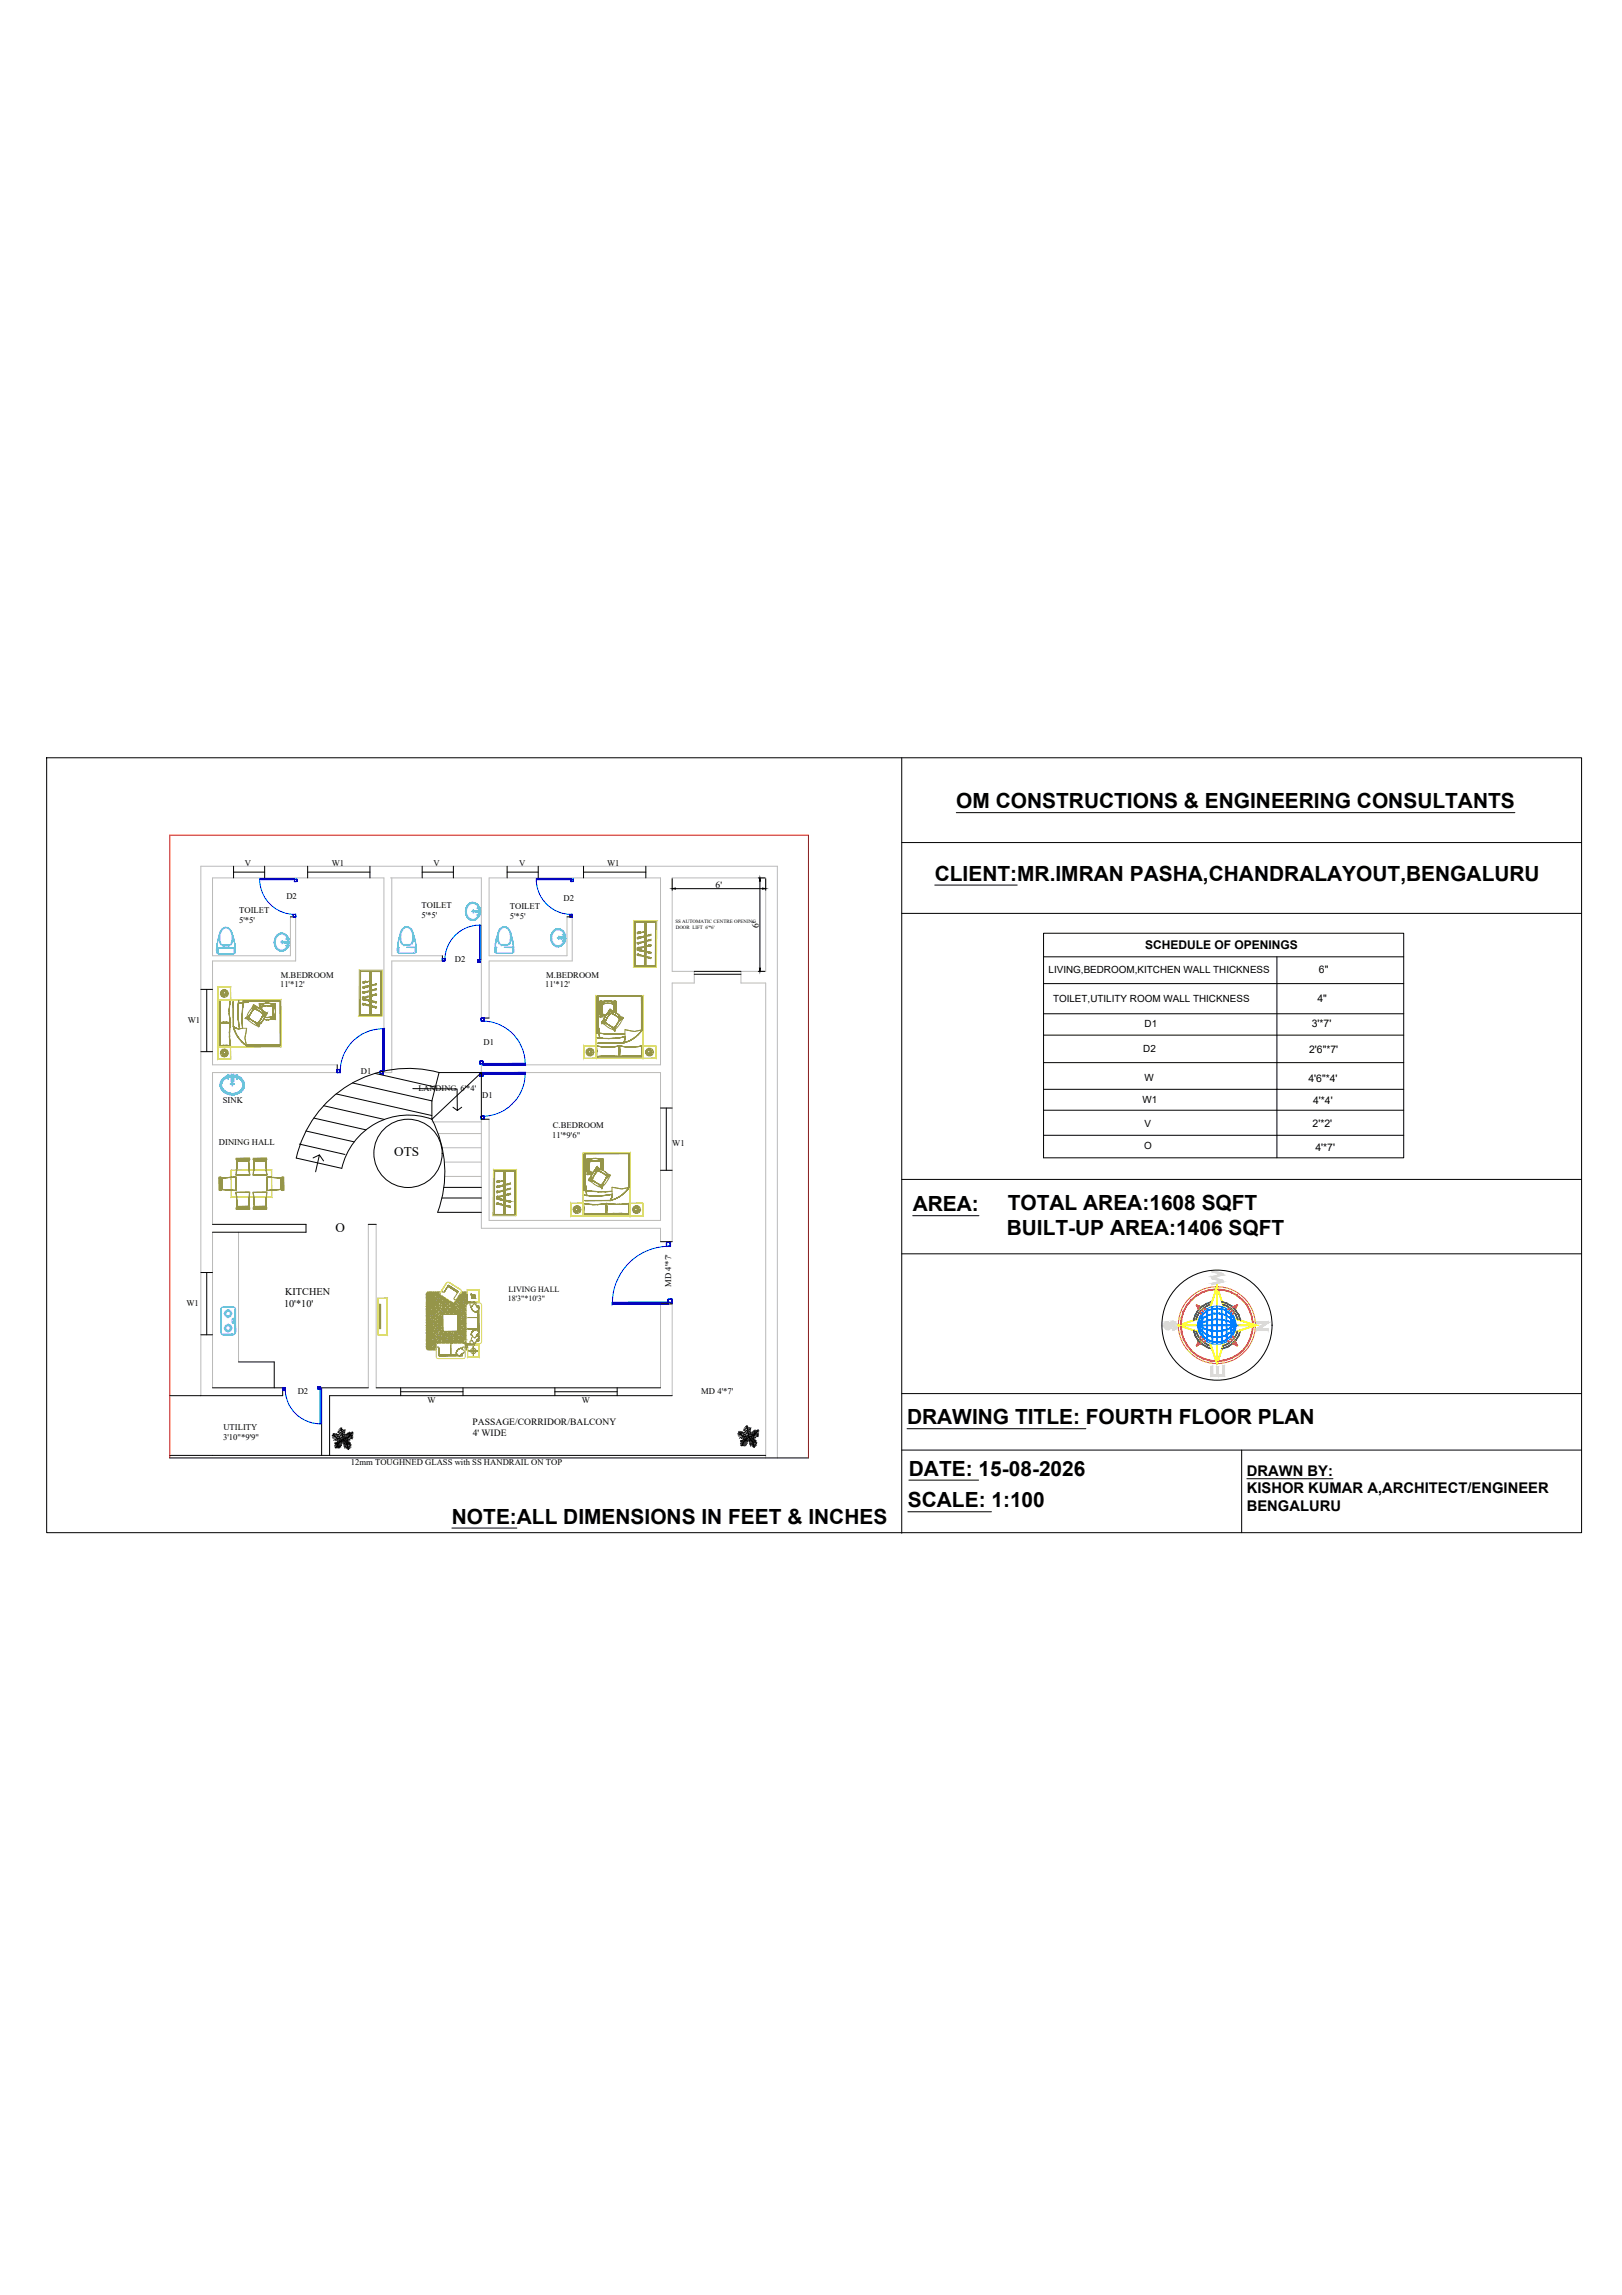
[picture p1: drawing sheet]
<svg xmlns="http://www.w3.org/2000/svg" width="594mm" height="841mm" viewBox="0 0 594 841" stroke-linecap="round" stroke-linejoin="round" font-family="sans-serif">
<defs><g id="words">
<g font-size="7.7">
<text x="350.3" y="296.2">OM CONSTRUCTIONS &amp; ENGINEERING CONSULTANTS</text>
<text x="342.4" y="322.7">CLIENT:MR.IMRAN PASHA,CHANDRALAYOUT,BENGALURU</text>
<text x="334.3" y="443.9">AREA:</text>
<text x="369.1" y="443.5">TOTAL AREA:1608 SQFT</text>
<text x="368.7" y="452.7">BUILT-UP AREA:1406 SQFT</text>
<text x="332.2" y="521.9">DRAWING TITLE: FOURTH FLOOR PLAN</text>
<text x="332.9" y="540.8">DATE: 15-08-2026</text>
<text x="332.5" y="552.4">SCALE: 1:100</text>
<text x="165.5" y="558.4">NOTE:ALL DIMENSIONS IN FEET &amp; INCHES</text>
</g>
<g font-size="5.4">
<text x="456.7" y="540.8">DRAWN BY:</text>
<text x="456.6" y="547.3">KISHOR KUMAR A,ARCHITECT/ENGINEER</text>
<text x="456.6" y="553.8">BENGALURU</text>
</g>
<g font-size="4.8">
<text x="144.4" y="423.8">OTS</text>
<text x="122.9" y="451.3">O</text>
</g>
<text font-size="4.4" x="419.5" y="347.7">SCHEDULE OF OPENINGS</text>
<g font-size="3.8">
<text x="483.1" y="356.6">6&quot;</text>
<text x="482.5" y="367.1">4&quot;</text>
<text x="480.5" y="376.5">3'*7'</text>
<text x="479.5" y="385.9">2'6&quot;*7'</text>
<text x="479.2" y="396.4">4'6&quot;*4'</text>
<text x="480.9" y="404.4">4'*4'</text>
<text x="480.8" y="412.9">2'*2'</text>
<text x="481.8" y="421.8">4'*7'</text>
<text x="104" y="478.9">10'*10'</text>
<text x="104.4" y="474.7">KITCHEN</text>
</g>
<g font-size="3.6">
<text x="384" y="356.7">LIVING,BEDROOM,KITCHEN WALL THICKNESS</text>
<text x="385.7" y="367.3">TOILET,UTILITY ROOM WALL THICKNESS</text>
<text x="419.2" y="376.5">D1</text>
<text x="418.7" y="385.5">D2</text>
<text x="419.2" y="396">W</text>
<text x="418.4" y="404.3">W1</text>
<text x="419.2" y="412.9">V</text>
<text x="419" y="421.2">O</text>
</g>
<g font-size="3.5">
<text x="262.1" y="325.3">6'</text>
<text x="278" y="340" transform="rotate(-90 278 340)">6'</text>
<text x="173.1" y="522.4">PASSAGE/CORRIDOR/BALCONY</text>
<text x="173.1" y="526.3">4' WIDE</text>
</g>
<g font-size="3.2">
<text x="89.6" y="317.4">V</text>
<text x="121.5" y="317.3">W1</text>
<text x="158.8" y="317.4">V</text>
<text x="190.2" y="317.4">V</text>
<text x="222.4" y="317.3">W1</text>
<text x="104.9" y="329.5">D2</text>
<text x="87.6" y="334.5">TOILET</text>
<text x="154.4" y="332.9">TOILET</text>
<text x="186.8" y="333">TOILET</text>
<text x="206.4" y="330.1">D2</text>
<text x="87.6" y="338.1">5'*5'</text>
<text x="154.3" y="336.4">5'*5'</text>
<text x="186.7" y="336.6">5'*5'</text>
<text x="166.6" y="352.6">D2</text>
<text x="102.9" y="358.3">M.BEDROOM</text>
<text x="200.1" y="358.3">M.BEDROOM</text>
<text x="102.6" y="361.9">11'*12'</text>
<text x="199.7" y="361.9">11'*12'</text>
<text x="68.8" y="374.9">W1</text>
<text x="177.1" y="383">D1</text>
<text x="132.2" y="393.7">D1</text>
<text x="81.6" y="404.1">SINK</text>
<text x="176.6" y="402.5">D1</text>
<text x="202.5" y="413.5">C.BEDROOM</text>
<text x="80.2" y="419.6">DINING HALL</text>
<text x="202.2" y="417.1">11'*9'6&quot;</text>
<text x="246.2" y="420">W1</text>
<text x="245.8" y="471.5" transform="rotate(-90 245.8 471.5)">MD 4'*7'</text>
<text x="68.3" y="478.4">W1</text>
<text x="109" y="510.9">D2</text>
<text x="156.6" y="514.1">W</text>
<text x="213.1" y="514.1">W</text>
<text x="256.9" y="510.8">MD 4'*7'</text>
<text x="81.7" y="527.8">3'10&quot;*9'9&quot;</text>
<text x="81.8" y="524.2">UTILITY</text>
<text x="128.5" y="537">12mm TOUGHNED GLASS with SS HANDRAIL ON TOP</text>
</g>
<text font-size="3.1" x="153.2" y="399.7">LANDING 6'*4'</text>
<g font-size="2.9">
<text x="186.3" y="473.6">LIVING HALL</text>
<text x="186" y="476.9">18'3&quot;*10'3&quot;</text>
</g>
<g font-size="1.8">
<text x="247.4" y="338.4">SS AUTOMATIC CENTRE OPENING</text>
<text x="247.5" y="340.4">DOOR LIFT 6'*6'</text>
</g>
</g></defs>
<!-- layer: 0 -->
<path d="M62.2 534.3v-228.2h233.9v228.2" fill="none" stroke="#f00" stroke-width=".37"/>
<g fill="none" stroke="#bababa" stroke-width=".37">
<path d="M106.4 336v14.3h-28.6v-28.6h62.8v71.4h2.9v-40.9h18.5M108.3 336v16.2h-30.5v38h45.7M143 321.7h33.3v51.4M143.5 321.7v28.6h18.5M207.7 336v14.3h-28.6v-28.6h62.8v68.5h-65.6v2.9h65.6v54.1h-62.8v-37M209.6 336v16.2h-30.5v20.9M123.5 393.1h-45.7v55.6M158.2 411.1h18.1M160.5 415.4h15.8M176.3 410.2v39.9h65.6v4.9M162 420.6h14.3M162.8 425.9h13.5"/>
<path d="M162.9 431.1h13.4M77.8 451.6v57M87.4 451.6v47.5M134.9 448.7v59.9M137.8 448.7v59.9M246.2 455v-94.8h8.1v-4.2h-8.1v-34.3h34.2v34.3h-9v4.2h9v174.1M241.9 477.6v31M246.2 477.6v33.9M73.6 511.5v-194.1h211.1v216.9"/>
</g>
<g fill="none" stroke="#000" stroke-width=".37">
<path d="M17.1 277.7h562.2v284h-562.2zM330.3 277.7v284.2M350.3 297.8h204.5M85.5 319.6h11.4M85.5 317.4v4.3M96.9 317.4v4.3M112.7 319.6h22.8M112.7 317.4v4.3M135.5 317.4v4.3M154.6 319.6h11.5M154.6 317.4v4.3M166.1 317.4v4.3"/>
<path d="M185.7 317.4v4.3M185.7 319.6h11.4M197.1 317.4v4.3M213.7 319.6h22.8M213.7 317.4v4.3M236.5 317.4v4.3M330.3 308.8h249M106.4 336h1.9M207.7 336h1.9M246.2 322v4.2M247.4 325.7h31.9M277.7 321.7h2.4"/>
<path d="M278.3 322.9v31.9M280.4 322v4.2M330.3 334.7h249M342.4 324.3h30.2M162 350.3v1.9M254.3 356h17.1M254.3 357h17.1M277.7 356h2.4M382.2 342h131.9v82.3h-131.9zM382.2 350.6h131.9M467.7 350.6v48.6h46.4M73.6 362.6h4.2"/>
<path d="M75.7 362.6v22.8M176.3 373.1h2.8M382.2 360.5h131.9M382.2 371.5h131.9M382.2 379.3h131.9M73.6 385.4h4.2M123.5 390.2v2.9M129.1 396.9l29.1 6.5M137.3 393.3l22 5M151.2 398.9l16.2 .2 .1 7.8 1.6-1.1M160.8 393a42.2 42.2 0 0 0-52.3 31.4l16.7 3.7a25 25 0 0 1 33-18M176.3 393.1l-18.1 17.1"/>
<path d="M382.2 399.2h85.5v25.1M382.2 389.4h131.9M109.6 419.3l16.8 3.8M112.1 414.5l17.6 4M114.9 409.7l19.2 4.3M118.5 405.2l22.3 5M123.1 400.9l35.1 7.9M158.2 410.1a42.1 42.1 0 0 1 2.1 34.1M158.2 403.4l2.6-10.3h15.5v17.1h2.8M158.2 403.4v6.8M165.9 405.8l1.6 1.1M241.9 406h4.3"/>
<path d="M244 406v22.9M382.2 406.9h131.9M382.2 416h131.9M114.7 424.3l2.3-1.1-1.4 6.2M117 423.2l1.5 2.2M161.9 439h14.4M162.6 435.1h13.7M241.9 428.9h4.3M330.3 432.2h249M77.8 448.7h34.3v2.9h-34.3M134.9 448.7h2.9M160.3 444.3h16"/>
<path d="M241.9 455h4.3M330.3 459.5h249M334.3 445.5h24.2M73.6 466.3h4.2M75.7 466.3v22.8M241.9 477.8h4.3M73.6 489.1h4.2M87.4 499.1h13v9.5M77.8 508.6h25.7v2.9h-41.3M134.9 508.6h-17.1v24.7M137.8 508.6h104.1M146.8 510h22.8"/>
<path d="M146.8 508.6v2.9M169.6 508.6v2.9M203.2 508.6v2.9M203.2 510h22.8M226 508.6v2.9M246.2 511.5h-125.5v21.8M330.3 510.7h249M62.2 534.3h233.9M62.2 533.3h218.2M121.9 525.6l1.5 1.5 2.3 .3M122.1 525.3l.1 .6M122.2 526l-.5 .1"/>
<path d="M122.5 525.3l.1 1M122.6 528.8l1.8-.3 .4 1.8M122.6 529h1.3M122.8 526.4l-1.1 .2M122.8 529.3h1M122.9 525.5l.3 1.3M123.1 525.3l.8 1.8M123.2 530.3l-.5 .2M123.3 527h-1.4M123.3 530.1l.1 .5M123.5 529.9l-.9 .1M123.5 525.6l1.2 1.6"/>
<path d="M123.5 528.3h1.1M123.6 529.7l.1 .9M123.6 527.2l-1.4 .6M123.6 529.5l-1 .2M123.7 524.8l1.7 1.2M123.9 529.2l.1 1.5M123.9 524.5l1.4 .8M123.9 525.6l1.6 .8M124.1 524l1.1 .5M124.1 527.2l-1.2 .8M124.2 528.7l.2 1.9M124.2 526.4l1.4 .6"/>
<path d="M124.4 523.6l.7 .4M124.5 527.2l-1 .9M124.7 528.2l.4 1.6M124.7 523.3l.3 .2M125 523.3l.7 4.1M125 528l.3 1.1M125.2 527.3l-1.1 .7M125.2 527.8l-1 .3M125.2 523.3l-.2 .3M125.4 527.7v.8M125.5 523.8l-.3 .4M125.7 527.4l-1.6 1.4-1.1 1.9"/>
<path d="M125.7 527.4l1.3 1.6M125.8 527.6l1.7 .5M125.9 527.6l-.3 1.3M126.1 523.9l-.8 .9M126.1 527.8l-.3 1.5M126.2 527.3l1.4 .7M126.3 528.1l1.7 .4M126.4 525.5l-.8 1.4M126.4 524.7l-.9 1.5M126.4 528.2l-.4 1.8M126.5 524l-1.2 1.4M126.5 527.2l1.5 .6"/>
<path d="M126.5 525.6l-.5 1.7M126.6 528.5l1.8 .3M126.7 528.6l-.5 1.7M126.9 528.8l1.4 .3M127 525.5l-.6 1.7M127 527l1.3 .7M127 529l1.6 .5M127 529l.7 2.2M127 529l-.7 1.7M127.1 529.2l1.4 .6M127.2 529.6l-.3 1.1M127.2 529.8l1.4 .5"/>
<path d="M127.4 525.1l-.5 1.9M127.5 526.8l1.6 .5M127.5 530.5l.5 .3M127.5 530.7l-.1 .4M127.7 531v.1M127.7 526.7l-2 .7M127.7 525l-.4 1.9M127.9 526.5l1.3 .5M128 524.8l-.3 1.9 1.5-1.9M128 525.1l.1 1.1 1.2 .4M128.2 530.7l-.8-.5-.3 .7M128.3 525l.1 .8"/>
<path d="M128.3 526l.9 .1M128.5 524.9l.3 .4M128.6 525.5l.7 .1M128.9 524.7l.1 .3M129.4 525.1l-.5 .1M270.5 524.7l1.5 1.6 2.3 .3M270.7 524.5v.6M270.8 525.2l-.6 .1M271.1 524.5l.1 1M271.2 528l1.8-.3 .4 1.8M271.3 525.6l-1 .2M271.4 528.5h1"/>
<path d="M271.5 524.7l.3 1.4M271.7 524.6l.8 1.7M271.8 529.5l-.5 .2M271.9 526.1l-1.4 .1M271.9 529.3l.1 .5M272.1 529.1l-.9 .1M272.1 524.8l1.1 1.7M272.1 527.5h1.1M272.2 528.9l.1 .9M272.2 526.4l-1.4 .6M272.2 528.7l-1 .2M272.3 524l1.7 1.2"/>
<path d="M272.5 528.3l.1 1.6M272.5 528.2h-1.3M272.5 524.9l1.6 .7M272.7 523.2l1.1 .5M272.7 526.4l-1.2 .8M272.8 528l.2 1.8M272.8 525.6l1.4 .7M273 522.8l.7 .4M273.1 526.5l-1 .8M273.3 527.5l.4 1.5M273.3 522.5l.2 .2M273.5 522.5l.8 4.1"/>
<path d="M273.6 527.2l.2 1.1M273.8 526.5l-1.1 .7M273.8 527l-1 .3M273.8 522.5l-.2 .3M274 526.9v.8M274.1 523l-.3 .5M274.3 526.6l-1.6 1.5-1.1 1.8M274.3 526.6l1.3 1.7M274.4 526.8l1.6 .5M274.5 526.8l-.3 1.3M274.6 523.1l-.7 .9M274.6 527.1l-.2 1.4"/>
<path d="M274.8 526.5l1.4 .7M274.9 527.3l1.7 .4M274.9 524.7l-.7 1.4M274.9 523.9l-.8 1.5M274.9 527.5l-.3 1.7M275.1 523.2l-1.2 1.4-1.4-1M275.1 526.4l1.4 .6M275.1 524.8l-.5 1.7M275.2 527.7l1.8 .3M275.3 527.8l-.5 1.7M275.5 528.1l1.4 .2M275.6 524.7l-.6 1.7"/>
<path d="M275.6 526.2l1.2 .7M275.6 528.3l1.6 .4M275.6 528.3l.7 2.1M275.6 528.3l-.7 1.7M275.7 528.5l1.4 .5M275.7 528.8l-.3 1.1M275.8 529l1.3 .6M276 529.4l.8 .5M276 529.4l-.3 .8M276 524.3l-.5 1.9M276 526.1l1.7 .4M276.1 529.8l.4 .3"/>
<path d="M276.1 530l-.1 .3M276.3 530.3h.1M276.3 526l-2 .6M276.3 524.3l-.4 1.8M276.5 525.7l1.3 .4M276.5 524l-.2 2 1.5-2M276.6 524.4l.1 1 1.2 .4M276.8 524.2l.2 .8M276.9 525.2l.9 .1M277.1 524.2l.3 .3M277.2 524.7l.7 .1M277.5 524l.1 .2"/>
<path d="M278 524.4l-.5 .1M330.3 531.4h249M332.2 523.6h65.5M454.8 531.4v30.3M165.5 560h23.8M332.5 554h30.6M332.9 542.4h25.5M456.7 541.9h31.5"/>
<circle cx="149.4" cy="422.7" r="12.5"/>
<circle cx="445.7" cy="485.6" r="20.2"/>
</g>
<path d="M246.2 325.7l1.2-.3v.4zM278.3 321.7l.2 1.2h-.3zM279.3 325.4l1.1 .3-1.1 .1zM278.2 354.8h.3l-.2 1.2z" fill="#000" stroke="#000" stroke-width=".37"/>
<!-- layer: Z_entity -->
<g fill="#dddd6e" stroke="#dddd6e" stroke-width=".37">
<path d="M79.8 366.4l.1 17.1zM79.8 366.4v17.2zM79.9 383.5h22.9zM79.8 383.6h23.1zM102.8 366.4l.1 17.2zM102.8 366.4l.1 17.2zM79.9 366.4l23-.1zM79.9 366.3h23z"/>
<path d="M84.4 383.6l.1 4.6zM84.4 383.6l.1 4.6zM79.9 383.6l4.6-.1zM79.8 383.5h4.7zM79.8 383.5l.1 4.6zM79.8 383.5v4.7zM79.9 388.1h4.5zM79.8 388.2l4.6-.1z"/>
<path d="M84.4 361.8l.1 4.6zM84.4 361.8l.1 4.6zM79.9 361.8l4.6-.1zM79.8 361.7h4.7zM79.8 361.7l.1 4.6zM79.8 361.7v4.7zM79.9 366.3h4.5zM79.8 366.4l4.6-.1z"/>
<path d="M218.4 387.8h17.1zM218.4 387.9h17.2zM235.5 364.9l.1 23zM235.5 364.9l.1 23zM218.4 364.9h17.2zM218.3 364.9h17.3zM218.3 364.9l.1 22.9zM218.3 364.9l.1 22.9z"/>
<path d="M235.6 383.3l4.6-.1zM235.5 383.2h4.7zM235.5 383.2l.1 4.6zM235.5 383.2v4.7zM235.6 387.8h4.5zM235.5 387.9h4.7zM240.1 383.3l.1 4.6zM240.1 383.3l.1 4.6z"/>
<path d="M213.8 383.3l4.6-.1zM213.8 383.2h4.6zM213.8 383.2v4.6zM213.8 383.2v4.7zM213.8 387.8h4.5zM213.8 387.9h4.6zM218.3 383.3l.1 4.6zM218.3 383.3l.1 4.6z"/>
<path d="M213.6 445.5h17.2zM213.6 445.6h17.3zM230.8 422.6l.1 23zM230.9 422.6v23zM213.7 422.6h17.2zM213.6 422.6h17.3zM213.6 422.6l.1 22.9zM213.6 422.6l.1 22.9z"/>
<path d="M230.9 441l4.5-.1zM230.8 440.9h4.6zM230.8 440.9l.1 4.6zM230.8 440.9v4.7zM230.9 445.5h4.5zM230.8 445.6h4.7zM235.4 441l.1 4.6zM235.4 441l.1 4.6z"/>
<path d="M209.1 441l4.5-.1zM209 440.9h4.6zM209 440.9l.1 4.6zM209 440.9v4.7zM209.1 445.5h4.5zM209 445.6h4.7zM213.6 441l.1 4.6zM213.6 441l.1 4.6z"/>
<path d="M139.9 355.7l-.1 16.7zM139.9 355.7v16.7zM131.7 355.6h8.3zM131.6 355.5l8.4 .1zM131.6 355.5v16.8zM131.6 355.5l-.1 16.9zM131.5 372.4l8.3-.1zM131.5 372.4l8.3-.1z"/>
<path d="M240.4 337.6v16.7zM240.4 337.6v16.7zM232.3 337.6l8.3-.1zM232.2 337.5h8.4zM232.2 337.5v16.7zM232.2 337.5l-.1 16.8zM232.2 354.2l8.2 .1zM232.1 354.3h8.3z"/>
<path d="M189 428.8l-.1 16.7zM189 428.8v16.7zM180.8 428.7h8.2zM180.7 428.6l8.3 .1zM180.7 428.6v16.8zM180.7 428.6l-.1 16.9zM180.7 445.4h8.2zM180.6 445.5h8.3z"/>
<path d="M138.5 475.8v13.5zM138.5 475.8v13.5zM138.5 475.8h3.3zM138.5 475.8h3.3zM141.8 475.8v13.5zM141.8 475.8v13.5zM138.5 489.3h3.3zM138.5 489.3h3.3z"/>
<path d="M171.2 472.7v4.3zM171.2 472.7v4.3zM171.2 472.7h4.3zM171.2 472.8l4.3-.1zM175.5 472.7v4.3zM175.4 472.8l.1 4.2zM171.2 477h4.3zM171.2 477h4.2z"/>
<path d="M164.5 470l4.2 2.6zM164.5 470l4.2 2.6z"/>
<path d="M163.5 470.1l-2.2 3.6zM163.5 470.1l-2.2 3.6z"/>
<path d="M161.5 474.7l4.1 2.6zM161.4 474.7l4.2 2.7z"/>
<path d="M168.9 473.6l-2.3 3.6zM168.9 473.6l-2.2 3.6z"/>
<path d="M168 481.2l.1 7.1zM168 481.2l.1 7.1zM161.7 488.3h6.4zM161.7 488.3h6.3zM161.7 481.2v7.1zM161.7 481.2v7.1zM161.7 481.2h6.4zM161.7 481.3l6.4-.1z"/>
<path d="M175.5 492.9v4.3zM175.5 492.9v4.3zM171.2 497.2h4.3zM171.3 497.1h4.2zM171.2 492.9v4.3zM171.2 492.9l.1 4.2zM171.2 492.9h4.3zM171.3 493l4.2-.1z"/>
<path d="M84.7 428.8h14.8zM84.7 428.9l14.8-.1zM99.5 428.8v10zM99.4 428.9l.1 9.9zM84.7 438.8h14.8zM84.7 438.8l14.7-.1zM84.7 428.9v9.9zM84.7 428.9l.1 9.8z"/>
</g>
<g fill="#959549" stroke="#959549" stroke-width=".37">
<path d="M220.8 428.8l.7 .5z"/>
<path d="M221.5 429.3l.8 .6z"/>
<path d="M80.4 366.4l.1 17.2zM80.4 366.4l.1 17.2z"/>
<path d="M80.6 383.2l1.3-.1zM80.6 383.3l1.3-.2zM81.9 383.1h1.3zM81.9 383.1h1.3zM83.2 383.1l1.2 .1zM83.1 383.1l1.3 .2z"/>
<path d="M80.5 374.9l.3 2.7zM80.5 374.9l.3 2.7zM80.7 377.6l.1 2.8zM80.7 377.6l.1 2.8zM80.7 380.4l-.1 2.8zM80.7 380.4l-.2 2.8z"/>
<path d="M82.5 375.1l1.9-.3zM82.5 375l1.9-.2zM80.6 374.9l1.9 .2zM80.6 374.8l1.9 .2z"/>
<path d="M84.1 381.5l.3 1.7zM84.1 381.5l.3 1.7zM84 379.9l.2 1.6zM84 379.9l.2 1.6zM84 378.2l.1 1.7zM84 378.2l.1 1.7zM84.1 376.5l-.1 1.7zM84.1 376.5v1.7zM84.4 374.9l-.3 1.6zM84.4 374.9l-.2 1.6z"/>
<path d="M89.4 382.5l1 .7zM89.4 382.5l1 .7zM88.4 381.7l1 .8zM88.4 381.7l1 .8zM87.6 380.7l.8 1zM87.6 380.7l.9 .9zM86.9 379.7l.7 1zM86.9 379.6l.8 1zM86.3 378.6l.6 1.1zM86.3 378.6l.6 1zM85.8 377.4l.5 1.2zM85.8 377.4l.5 1.1zM85.4 376.2l.4 1.2zM85.4 376.2l.5 1.1z"/>
<path d="M86 376.6l.7 .3zM86 376.6l.7 .2zM85.5 376.2l.6 .4zM85.5 376.1l.6 .5z"/>
<path d="M87.2 377h.5zM87.2 377h.5zM86.7 376.9l.5 .1zM86.7 376.9l.5 .1z"/>
<path d="M87.4 374.9l.4 2.1zM87.4 374.9l.4 2.1zM87.2 372.9l.2 2zM87.2 372.9l.2 2zM87.1 370.8l.1 2.1zM87.1 370.8l.1 2.1zM87.2 368.7l-.1 2.1zM87.2 368.7v2.1zM87.4 366.6l-.2 2.1zM87.4 366.6l-.2 2.1z"/>
<path d="M88.7 374.3l.1 2.5zM88.7 374.3l.1 2.5zM88.7 371.7l.1 2.6zM88.7 371.7l.1 2.6zM88.8 369.1l-.1 2.6zM88.8 369.1v2.6zM89.1 366.6l-.3 2.5zM89.1 366.6l-.2 2.5z"/>
<path d="M93.5 374.6l.9 .4zM93.5 374.6l.9 .3zM92.6 374.2l.9 .4zM92.6 374.2l.9 .4zM91.8 373.6l.9 .5zM91.8 373.6l.9 .5zM91 372.9l.8 .6zM91 372.9l.8 .6z"/>
<path d="M96.4 371.7l-.3 .9zM96.4 371.7l-.3 .9zM96 372.6l-.4 .9zM96 372.6l-.5 .9zM95.5 373.5l-.4 .8zM95.5 373.5l-.4 .8zM95 374.2l-.6 .8zM95 374.2l-.6 .8z"/>
<path d="M93.2 369.6l.9 .3zM93.1 369.6l1 .3zM94.1 369.9l.8 .5zM94 370l.9 .5zM94.9 370.4l.8 .6zM94.9 370.5l.8 .6zM95.7 371l.8 .7zM95.7 371.1l.8 .6z"/>
<path d="M91.4 372l-.3 .9zM91.4 372l-.3 .9zM91.9 371.2l-.5 .8zM91.9 371.2l-.4 .8zM92.4 370.4l-.5 .8zM92.4 370.4l-.4 .8zM93.1 369.6l-.7 .8zM93.1 369.6l-.6 .8z"/>
<path d="M85.4 366.9l.1 9.3zM85.4 366.9l.1 9.3z"/>
<path d="M94.8 375.4l-.1 .8zM94.8 375.4v.8zM95 374.6l-.1 .8zM95 374.6l-.1 .8z"/>
<path d="M93.6 374.9l.7 .6zM93.6 374.9l.7 .6zM94.3 375.5l.5 .7zM94.2 375.5l.6 .7z"/>
<path d="M92.8 368.3v.9zM92.8 368.3v.9zM92.7 369.2l-.1 .8zM92.7 369.2l-.2 .8z"/>
<path d="M93.3 369.1l.7 .6zM93.3 369.1l.7 .6zM92.8 368.3l.5 .8zM92.8 368.3l.6 .7z"/>
<path d="M89.9 373.2l.8 .1zM89.8 373.2l.9 .2zM90.7 373.3l.9 .2zM90.7 373.4l.9 .1z"/>
<path d="M91.2 372.1l-.6 .7zM90.5 372.7l.7-.6zM89.9 373.2l.6-.5zM89.8 373.2l.7-.5z"/>
<path d="M80.5 374.7l1.3-.1zM80.5 374.8l1.3-.2zM81.8 374.6h1.3zM81.8 374.7l1.3-.1zM83.1 374.6l1.3 .1zM83.1 374.7h1.3z"/>
<path d="M80.5 366.5l.2 2.7zM80.5 366.5l.2 2.7zM80.7 369.2v2.8zM80.7 369.2v2.8zM80.7 372l-.1 2.8zM80.7 372l-.2 2.8z"/>
<path d="M82.5 366.6l1.9-.1zM82.5 366.5l1.9-.1zM80.5 366.5l2 .1zM80.5 366.4l2 .1z"/>
<path d="M84.1 373.1l.3 1.7zM84.1 373.1l.3 1.7zM83.9 371.4l.2 1.7zM83.9 371.4l.2 1.7zM83.9 369.8l.1 1.6zM83.9 369.8l.1 1.6zM84.1 368.1l-.2 1.7zM84.1 368.1l-.1 1.7zM84.4 366.4l-.3 1.7zM84.4 366.4l-.3 1.7z"/>
<path d="M98.8 372.9l1-.3zM98.8 372.8l1-.2zM97.9 372.9l.9-.1zM97.9 372.9l.9-.1zM96.9 372.9h1zM96.9 372.8l1 .1z"/>
<path d="M99.8 368.8l.2 .9zM99.8 368.8l.2 .9zM100 369.7l.1 1zM100 369.7l.1 1zM100 370.7v1zM100 370.7v1zM100 371.6l-.1 1zM100 371.6l-.1 1z"/>
<path d="M95.9 368.7l1-.2zM95.9 368.8l1-.3zM96.9 368.5h1zM96.9 368.6l1-.1zM97.9 368.5h.9zM97.9 368.6l.9-.1zM98.8 368.5l1 .2zM98.8 368.6l1 .2z"/>
<path d="M95.9 368.8l-.2 1.1zM95.9 368.8l-.1 1.1z"/>
<path d="M96.9 371.3h.9zM96.9 371.2l.9 .1zM96 371.1l.9 .2zM96.1 371l.8 .2z"/>
<path d="M96.4 372.4l.6-.6zM97 371.8l-.5 .7zM97 371.8l.7-.5zM97.1 371.8l.7-.4z"/>
<path d="M100 368.2l.7-.5zM100 368.1l.7-.4zM99.2 368.4l.8-.2zM99.2 368.4l.8-.3z"/>
<path d="M100.4 368.6l-.2 .8zM100.4 368.6l-.2 .8zM100.7 367.8l-.3 .8zM100.7 367.8l-.3 .8z"/>
<path d="M100.4 372.7l.3 .8zM100.4 372.7l.4 .8zM100.1 371.9l.3 .8zM100.1 371.9l.3 .8z"/>
<path d="M99.2 372.9l.8 .2zM99.2 373l.8 .1zM100 373.1l.8 .4zM100 373.2l.8 .3z"/>
<path d="M95 367.8l.4 .8zM95 367.8l.4 .8zM95.4 368.6l.3 .8zM95.4 368.6l.2 .8z"/>
<path d="M95.8 368.2l.8 .2zM95.8 368.2l.8 .2zM95 367.8l.8 .3zM95 367.7l.8 .4z"/>
<path d="M100.7 367.8l.1 .4zM100.7 367.8l.1 .4zM100.8 368.2l-.1 .5zM100.8 368.2l-.1 .5zM100.7 368.7l.1 .6zM100.7 368.7l.1 .6zM100.7 369.3l.2 .9zM100.7 369.3l.2 .9zM100.9 370.2v.9zM100.9 370.2v.9zM100.9 371.1l-.1 .9zM100.9 371.1l-.2 .9zM100.7 372v.6zM100.7 372v.6zM100.7 372.6l.2 .5zM100.7 372.6l.2 .5zM100.8 373.1v.4zM100.8 373.1v.4zM100.3 373.6l.5-.1zM100.3 373.5h.4zM99.9 373.5l.4 .1zM99.9 373.5h.4zM99.3 373.5h.6zM99.2 373.5h.7zM98.4 373.7l.9-.2zM98.4 373.7l.8-.2zM97.5 373.7h.9zM97.5 373.7h.9zM96.5 373.5l1 .2zM96.5 373.5l1 .2z"/>
<path d="M90.4 383.3l12-.1zM90.4 383.2h12z"/>
<path d="M90.4 383l12-.1zM90.4 382.9h12z"/>
<path d="M102.6 366.9l.1 16.1zM102.6 366.9l.1 16.1z"/>
<path d="M80.8 385.5l1.1-.2zM80.8 385.4l1.1-.2z"/>
<path d="M81.7 385.7l-.4 1.3zM81.7 385.7l-.4 1.3z"/>
<path d="M80.8 386.2l1-.8zM80.8 386.2l.9-.8z"/>
<path d="M81.8 385.9l.4 1.4zM81.8 385.9l.4 1.4z"/>
<path d="M81.1 384.9l1 .3zM81.2 384.8l.9 .3z"/>
<path d="M82.1 384.5l.3 .6zM82.1 384.5l.3 .6z"/>
<path d="M81.6 384.6l.6 .5zM81.6 384.5l.7 .5z"/>
<path d="M82.6 386l.9-.5zM82.7 386l.8-.5z"/>
<path d="M82.6 384.5l.1 .8zM82.6 384.5l.1 .8z"/>
<path d="M83 384.8l-.2 .9zM83 384.8l-.2 .9z"/>
<path d="M82.1 386.1l1 .9zM82 386.2l1.1 .8z"/>
<path d="M82.4 386.1l1.1 .1zM82.4 386.2l1.1 .1z"/>
<path d="M80.8 363.7l1.1-.2zM80.8 363.6l1.1-.2z"/>
<path d="M81.7 363.9l-.4 1.3zM81.7 363.9l-.4 1.3z"/>
<path d="M80.8 364.4l1-.7zM80.8 364.3l.9-.7z"/>
<path d="M81.8 364.1l.4 1.3zM81.8 364.1l.3 1.4z"/>
<path d="M81.1 363.1l1 .3zM81.2 363l.9 .3z"/>
<path d="M82.1 362.7l.3 .6zM82.1 362.7l.3 .6z"/>
<path d="M81.6 362.8l.7 .5zM81.6 362.8l.7 .5z"/>
<path d="M82.6 364.2l.9-.5zM82.7 364.2l.8-.5z"/>
<path d="M82.6 362.7l.1 .8zM82.6 362.7l.1 .8z"/>
<path d="M83 363l-.3 .9zM83 363l-.2 .9z"/>
<path d="M82.1 364.3l1 .9zM82 364.3l1.1 .9z"/>
<path d="M82.4 364.3l1.1 .1zM82.4 364.4l1.1 .1z"/>
<path d="M89.2 366.7h13.2zM89.2 366.7h13.2z"/>
<path d="M89.1 367l13.3-.1zM89.1 366.9h13.3z"/>
<path d="M87.2 367.6l1.9-.2zM87.2 367.7l1.9-.3zM89.1 367.4l1.8-.1zM89.1 367.4l1.8-.1z"/>
<path d="M96.5 370.5l.5 .4zM96.5 370.6l.5 .3zM97 370.9l.4 .2zM96.9 371l.5 .1zM97.4 371.1l.4 .2zM97.4 371.1l.4 .2z"/>
<path d="M93.6 368.8l.6 .3zM93.6 368.9l.6 .3zM94.2 369.1l.8 .3zM94.2 369.2l.8 .2zM95 369.4l.8 .5zM95 369.5l.7 .5zM95.8 369.9l.7 .6zM95.7 370l.8 .6z"/>
<path d="M92.9 368.3l.4 .2zM92.9 368.3l.4 .2zM93.3 368.5l.4 .3zM93.3 368.5l.4 .3z"/>
<path d="M92.9 368.3l.4 .2zM92.9 368.3l.4 .2zM93.3 368.5l.3 .3zM93.3 368.5l.3 .4zM93.6 368.8l.6 .3zM93.6 368.9l.6 .3zM94.2 369.1l.8 .4zM94.2 369.2l.8 .3zM95 369.5l.8 .5zM95 369.5l.8 .5zM95.8 370l.7 .5zM95.7 370l.8 .5zM96.5 370.5l.5 .4zM96.5 370.6l.5 .3zM97 370.9l.4 .2zM96.9 371l.5 .1zM97.4 371.1l.4 .2zM97.4 371.1l.4 .2zM97.8 371.3l-.2 .5zM97.7 371.4l-.2 .4zM97.5 371.8l-.3 .3zM97.2 372.1l.3-.3zM97.2 372.1l-.2 .6zM97.2 372.1l-.2 .6zM96.9 372.6l-.3 .9zM96.9 372.6l-.3 .9zM96.6 373.5l-.5 .8zM96.6 373.5l-.5 .8zM96.1 374.3l-.6 .7zM96.1 374.3l-.6 .7z"/>
<path d="M99.9 367.8l.4-.1zM99.9 367.8l.4-.1zM100.3 367.7l.4 .1zM100.3 367.8h.4z"/>
<path d="M99.2 367.8l.7 .1zM99.3 367.7l.6 .1z"/>
<path d="M96.5 367.7l.9-.1zM96.5 367.8l.9-.2zM97.4 367.6h.9zM97.4 367.7l.9-.1zM98.3 367.6l1 .1zM98.3 367.7h1z"/>
<path d="M95.9 367.9l.6-.2zM95.9 367.8l.6-.1z"/>
<path d="M218.4 387.2h17.2zM218.4 387.3l17.2-.1z"/>
<path d="M235.1 385.8l.2 1.3zM235.1 385.8l.2 1.3zM235.1 384.5v1.3zM235.1 384.5v1.3zM235.2 383.3l-.1 1.2zM235.2 383.3l-.1 1.2z"/>
<path d="M226.9 387.1l2.7-.1zM226.9 387.2l2.7-.2zM229.6 387h2.8zM229.6 387h2.8zM232.4 387l2.8 .1zM232.4 387l2.8 .2z"/>
<path d="M226.9 383.3l.2 1.9zM226.9 383.3l.2 1.9zM227 385.2l-.1 1.9zM227 385.2l-.1 1.9z"/>
<path d="M233.6 383.6l1.6-.3zM233.5 383.5l1.7-.2zM231.9 383.7l1.7-.1zM231.9 383.6l1.6-.1zM230.2 383.7l1.7-.1zM230.2 383.6h1.7zM228.5 383.6l1.7 .1zM228.5 383.5l1.7 .1zM226.9 383.3l1.6 .3zM226.9 383.3l1.6 .2z"/>
<path d="M235.2 377.3l-.7 1.1zM235.2 377.3l-.7 1.1zM234.5 378.3l-.8 1zM234.5 378.3l-.8 1zM233.6 379.2l-.9 .9zM232.7 380.1l.9-.9zM231.7 380.8l1-.7zM231.6 380.8l1.1-.7zM230.6 381.5l1.1-.7zM230.5 381.4l1.1-.6zM229.4 381.9l1.2-.4zM229.3 381.8l1.2-.4zM228.2 382.3l1.2-.4zM228.2 382.2l1.1-.4z"/>
<path d="M228.9 380.9l-.3 .8zM228.9 380.9l-.3 .8zM228.6 381.6l-.4 .7zM228.6 381.6l-.4 .7z"/>
<path d="M229 380l.1 .5zM229 380l.1 .5zM229 380.5l-.1 .5zM229 380.5l-.1 .5z"/>
<path d="M226.9 380.3l2.1-.4zM226.9 380.3l2.1-.4zM224.9 380.6l2-.3zM224.9 380.5l2-.2zM222.8 380.6l2.1-.1zM222.8 380.6l2.1-.1zM220.7 380.6h2.1zM220.7 380.5l2.1 .1zM218.7 380.3l2 .3zM218.7 380.2l2 .3z"/>
<path d="M226.3 379l2.6-.2zM226.3 379l2.6-.2zM223.7 379h2.6zM223.7 379h2.6zM221.1 378.8l2.6 .2zM221.1 378.8l2.6 .2zM218.6 378.6l2.5 .2zM218.6 378.5l2.5 .3z"/>
<path d="M226.9 373.3l-.3 1zM226.9 373.3l-.3 1zM226.6 374.2l-.4 .9zM226.6 374.2l-.4 .9zM226.1 375.1l-.5 .8zM226.1 375.1l-.6 .8zM225.5 375.9l-.6 .8zM225.5 375.9l-.6 .8z"/>
<path d="M223.7 371.2l.9 .4zM223.7 371.3l.9 .3zM224.6 371.6l.9 .5zM224.6 371.7l.9 .4zM225.5 372.1l.8 .5zM225.5 372.1l.8 .5zM226.3 372.6l.7 .7zM226.3 372.7l.7 .6z"/>
<path d="M221.9 373.7l-.2 .9zM221.9 373.7l-.2 .9zM222.4 372.8l-.5 .9zM222.4 372.8l-.4 .9zM223 372l-.5 .8zM223 372l-.5 .8zM223.7 371.2l-.6 .9zM223.7 371.2l-.6 .9z"/>
<path d="M224 376.3l.9 .3zM224.1 376.2l.8 .4zM223.2 375.8l.9 .4zM223.2 375.7l.9 .5zM222.4 375.3l.8 .5zM222.4 375.2l.8 .5zM221.6 374.6l.8 .7zM221.6 374.6l.8 .6z"/>
<path d="M218.9 382.3l9.3-.1zM218.9 382.2h9.3z"/>
<path d="M227.4 372.9l.8 .1zM227.4 372.9h.8zM226.6 372.6l.8 .3zM226.6 372.6l.8 .3z"/>
<path d="M226.9 374l.6-.6zM227.5 373.4l-.6 .7zM227.5 373.4l.7-.5zM227.6 373.5l.6-.6z"/>
<path d="M220.3 374.8l.9 .1zM220.3 374.9h.9zM221.2 374.9l.8 .2zM221.2 375l.8 .2z"/>
<path d="M221.7 373.7l-.6 .7zM221.1 374.3l.6-.6zM220.4 374.8l.7-.4zM220.3 374.8l.8-.5z"/>
<path d="M225.3 377l-.1 .9zM225.3 377l-.1 .9zM225.5 376.2l-.2 .8zM225.5 376.2l-.1 .8z"/>
<path d="M224.2 376.5l.6 .6zM224.1 376.5l.7 .6zM224.7 377.2l.5 .7zM224.7 377.2l.5 .7z"/>
<path d="M226.6 385.9l.2 1.3zM226.6 385.9l.2 1.3zM226.6 384.6l.1 1.3zM226.6 384.6l.1 1.3zM226.7 383.3l-.1 1.3zM226.7 383.3v1.3z"/>
<path d="M218.5 387.1l2.7-.1zM218.5 387.2l2.7-.2zM221.2 387h2.8zM221.2 387h2.8zM224 387l2.8 .1zM224 387l2.8 .2z"/>
<path d="M218.4 383.3l.2 2zM218.4 383.3l.2 2zM218.5 385.3v1.9zM218.5 385.3l-.1 1.9z"/>
<path d="M225.1 383.6l1.7-.3zM225.1 383.5l1.7-.2zM223.5 383.8l1.6-.3zM223.4 383.7l1.7-.2zM221.8 383.8h1.7zM221.8 383.7h1.6zM220.1 383.6l1.7 .2zM220.1 383.5l1.7 .2zM218.4 383.4l1.7 .2zM218.5 383.3l1.6 .2z"/>
<path d="M224.6 367.9l.3 1zM224.6 367.9l.3 1zM224.8 368.9l.1 1zM224.8 368.9l.1 1zM224.9 369.9v.9zM224.9 369.9l-.1 .9z"/>
<path d="M220.8 367.9l.9-.2zM220.8 367.9l.9-.2zM221.7 367.7h1zM221.7 367.7h1zM222.7 367.7h1zM222.7 367.7h1zM223.7 367.7l.9 .2zM223.6 367.7l1 .2z"/>
<path d="M220.5 370.8l.3 1zM220.5 370.8l.3 1zM220.5 369.9l.1 .9zM220.5 369.9l.1 .9zM220.5 368.9v1zM220.5 368.9l.1 1zM220.7 367.9l-.2 1zM220.7 367.9l-.1 1z"/>
<path d="M220.8 371.8l1.2 .1zM220.8 371.8l1.2 .1z"/>
<path d="M223.3 369.9v.9zM223.3 369.9v.9zM223.3 370.8l-.2 .9zM223.3 370.8l-.2 .9z"/>
<path d="M223.8 370.7l.6 .6zM223.8 370.7l.7 .5zM223.3 370l.6 .7zM223.3 370l.6 .7z"/>
<path d="M219.7 367l.5 .7zM219.7 367l.5 .7zM220.1 367.7l.4 .8zM220.1 367.7l.4 .8z"/>
<path d="M220.6 367.4l.8 .1zM220.6 367.3l.8 .2zM219.8 367l.8 .4zM219.8 366.9l.8 .4z"/>
<path d="M224.8 367.4l.7-.5zM224.7 367.3l.8-.4zM223.9 367.6l.9-.2zM223.9 367.5l.8-.2z"/>
<path d="M225.2 367.7l-.3 .8zM225.2 367.7l-.2 .8zM225.5 366.9l-.3 .8zM225.5 366.9l-.3 .8z"/>
<path d="M219.8 372.6l.8-.3zM219.8 372.7l.8-.4zM220.6 372.3l.8-.2zM220.6 372.3l.8-.2z"/>
<path d="M220.4 371.1l-.2 .8zM220.4 371.1l-.2 .8zM220.1 371.9l-.3 .8zM220.1 371.9l-.3 .8z"/>
<path d="M219.8 366.9h.4zM219.8 367l.4-.1zM220.2 366.9l.5 .1zM220.2 366.9l.5 .1zM220.7 367l.6-.1zM220.7 367l.6-.1zM221.3 366.9l.9-.1zM221.3 367l.9-.2zM222.2 366.8h.9zM222.2 366.8h.9zM223.1 366.8l.9 .1zM223.1 366.8l.9 .2zM224 366.9l.6 .1zM224 367h.6zM224.6 367l.5-.2zM224.6 367l.5-.2zM225.1 366.8l.4 .1zM225.1 366.9l.4 .1zM225.5 366.9l.1 .5zM225.5 367l.1 .4zM225.5 367.4v.5zM225.5 367.4v.5zM225.5 367.9l.1 .6zM225.5 367.9l.1 .6zM225.5 368.5l.2 .8zM225.5 368.5l.2 .8zM225.7 369.3v.9zM225.7 369.3v.9zM225.7 370.2l-.1 1zM225.7 370.2l-.1 1z"/>
<path d="M235.2 365.2l.1 12.1zM235.2 365.2l.1 12.1z"/>
<path d="M234.9 365.2l.1 12.1zM234.9 365.2l.1 12.1z"/>
<path d="M218.9 365h16.2zM218.9 365.1l16.2-.1z"/>
<path d="M237.2 385.8l.3 1.1zM237.2 385.8l.3 1.1z"/>
<path d="M237.7 385.9l1.3 .5zM237.7 386l1.3 .4z"/>
<path d="M237.4 385.9l.8 1zM237.4 385.9l.8 1z"/>
<path d="M237.9 385.9l1.4-.3zM237.9 385.9l1.4-.3z"/>
<path d="M237.1 385.6l-.2 1zM237.1 385.6l-.2 1z"/>
<path d="M236.5 385.6l.6-.3zM236.5 385.6l.6-.3z"/>
<path d="M237.1 385.4l-.5 .7zM237.1 385.4l-.5 .7z"/>
<path d="M237.5 384.2l.5 .9zM237.5 384.2l.5 .8z"/>
<path d="M236.6 385.1l.7-.1zM236.5 385h.8z"/>
<path d="M236.8 384.7l.9 .2zM236.9 384.6l.8 .3z"/>
<path d="M239 384.6l-.9 1zM239 384.6l-.8 1.1z"/>
<path d="M238.3 384.2l-.2 1.1zM238.3 384.2l-.1 1.1z"/>
<path d="M215.4 385.8l.3 1.1zM215.4 385.8l.3 1.1z"/>
<path d="M215.9 385.9l1.3 .5zM215.9 386l1.3 .5z"/>
<path d="M215.6 385.9l.8 1zM215.6 385.9l.8 1z"/>
<path d="M216.1 385.9l1.4-.3zM216.1 385.9l1.4-.3z"/>
<path d="M215.3 385.6l-.2 1zM215.3 385.6l-.2 1z"/>
<path d="M214.7 385.6l.7-.3zM214.7 385.6l.6-.3z"/>
<path d="M215.3 385.4l-.5 .7zM215.3 385.4l-.5 .7z"/>
<path d="M215.7 384.2l.5 .9zM215.7 384.2l.5 .8z"/>
<path d="M214.8 385.1l.7-.1zM214.7 385h.8z"/>
<path d="M215 384.7l.9 .3zM215 384.6l.9 .3z"/>
<path d="M217.2 384.6l-.8 1.1zM217.2 384.6l-.8 1.1z"/>
<path d="M216.5 384.2l-.2 1.1zM216.5 384.2l-.1 1.1z"/>
<path d="M218.7 365.2l.1 13.3zM218.7 365.2l.1 13.3z"/>
<path d="M219 365.2v13.4zM219 365.2v13.4z"/>
<path d="M219.4 378.7l.3 1.8zM219.4 378.7l.3 1.8zM219.3 376.8l.1 1.9zM219.3 376.8l.1 1.8z"/>
<path d="M223.1 370.3l-.2 .4zM223.1 370.3l-.1 .4zM223.3 369.9l-.2 .4zM223.3 369.9l-.2 .4z"/>
<path d="M222.9 370.7l-.3 .5zM222.9 370.7l-.4 .5z"/>
<path d="M221.5 372.7l-.4 .8zM221.5 372.7l-.3 .8zM222 371.9l-.5 .8zM222 371.9l-.5 .8zM222.5 371.2l-.5 .8zM222.5 371.2l-.5 .8z"/>
<path d="M221.1 373.5l-.2 .6zM221.1 373.5l-.2 .6z"/>
<path d="M220.5 374.4l-.1 .4zM220.5 374.4l-.1 .4zM220.8 374l-.2 .4zM220.8 374l-.2 .4z"/>
<path d="M220.5 374.4l-.2 .4zM220.5 374.4l-.2 .4zM220.8 374l-.2 .4zM220.8 374l-.2 .4zM221.1 373.5l-.2 .6zM221.1 373.5l-.2 .6zM221.5 372.7l-.4 .8zM221.5 372.7l-.3 .8zM222 371.9l-.5 .8zM222 371.9l-.5 .8zM222.6 371.2l-.6 .8zM222.6 371.2l-.6 .8zM222.9 370.7l-.3 .5zM222.9 370.7l-.3 .5zM223.1 370.3l-.2 .4zM223.1 370.3l-.1 .4zM223.4 369.9l-.3 .4zM223.4 369.9l-.3 .4zM223.4 369.9l.4 .2zM223.4 370l.4 .2zM223.8 370.1l.3 .4zM223.8 370.2l.3 .3zM224.1 370.5l.6 .2zM224.1 370.5l.6 .2zM224.7 370.7l.8 .4zM224.6 370.8l.9 .3zM225.5 371.1l.8 .5zM225.5 371.1l.8 .5zM226.3 371.6l.7 .6zM226.3 371.6l.7 .6z"/>
<path d="M219.7 367.4l.2 .5zM219.7 367.4l.2 .5zM219.8 366.9l-.1 .5zM219.8 366.9v.5z"/>
<path d="M219.8 367.9v.6zM219.8 367.9v.6z"/>
<path d="M219.6 370.3l.1 .9zM219.6 370.3l.2 .9zM219.6 369.4l.1 .9zM219.6 369.4l.1 .9zM219.7 368.5l-.1 .9zM219.7 368.5v.9z"/>
<path d="M219.7 371.2l.2 .6zM219.7 371.2l.2 .6z"/>
<path d="M213.6 444.9h17.2zM213.6 445l17.2-.1z"/>
<path d="M230.3 443.6l.2 1.2zM230.3 443.6l.2 1.2zM230.3 442.3v1.3zM230.3 442.3l.1 1.2zM230.4 441l-.1 1.3zM230.4 441v1.3z"/>
<path d="M222.2 444.8l2.7-.1zM222.2 444.9l2.7-.2zM224.9 444.7h2.8zM224.9 444.7h2.8zM227.7 444.7l2.8 .1zM227.7 444.7l2.8 .2z"/>
<path d="M222.2 441l.1 1.9zM222.2 441l.1 1.9zM222.2 442.9v1.9zM222.2 442.9v1.9z"/>
<path d="M228.8 441.3l1.7-.3zM228.8 441.2l1.7-.2zM227.1 441.4l1.7-.1zM227.1 441.3l1.7-.1zM225.5 441.4l1.6-.1zM225.5 441.3h1.6zM223.8 441.3l1.7 .1zM223.8 441.2l1.7 .1zM222.2 441.1l1.6 .2zM222.2 441l1.6 .2z"/>
<path d="M230.5 435l-.7 1.1zM230.5 435l-.7 1.1zM229.7 436l-.8 1zM229.7 436l-.8 1zM228.9 436.9l-.9 .9zM228 437.8l.9-.9zM226.9 438.6l1.1-.8zM226.9 438.5l1.1-.7zM225.8 439.2l1.1-.7zM225.8 439.1l1.1-.6zM224.6 439.6l1.2-.4zM224.6 439.6l1.2-.5zM223.5 440l1.1-.4zM223.4 439.9l1.2-.3z"/>
<path d="M224.1 438.7l-.2 .7zM224.1 438.7l-.2 .7zM223.8 439.3l-.3 .7zM223.8 439.3l-.3 .7z"/>
<path d="M224.2 437.7l.1 .5zM224.2 437.7l.1 .5zM224.2 438.2v.5zM224.2 438.2l-.1 .5z"/>
<path d="M222.2 438.1l2.1-.5zM222.2 438l2.1-.4zM220.2 438.3l2-.3zM220.2 438.2l2-.2zM218.1 438.3l2.1-.1zM218.1 438.3l2.1-.1zM216 438.3h2.1zM216 438.2l2.1 .1zM213.9 438l2.1 .2zM213.9 437.9l2.1 .3z"/>
<path d="M221.6 436.7l2.5-.1zM221.6 436.7l2.5-.1zM218.9 436.7h2.7zM218.9 436.7h2.7zM216.4 436.6l2.5 .1zM216.4 436.5l2.5 .2zM213.9 436.3l2.5 .3zM213.9 436.2l2.5 .3z"/>
<path d="M222.2 431l-.3 1zM222.2 431l-.3 1zM221.9 431.9l-.5 .9zM221.9 431.9l-.5 .9zM221.4 432.8l-.5 .8zM221.4 432.8l-.6 .8zM220.8 433.6l-.6 .8zM220.8 433.6l-.6 .8z"/>
<path d="M219 428.9l.9 .4zM218.9 429l1 .3zM219.9 429.3l.9 .5zM219.8 429.4l1 .4zM220.8 429.8l.8 .5zM220.7 429.9l.9 .4zM221.6 430.3l.7 .7zM221.5 430.4l.7 .7z"/>
<path d="M217.2 431.4l-.3 .9zM217.2 431.4l-.3 .9zM217.7 430.5l-.4 .9zM217.7 430.5l-.4 .9zM218.3 429.7l-.6 .9zM218.3 429.7l-.6 .9zM218.9 428.9l-.6 .8zM218.9 428.9l-.6 .9z"/>
<path d="M219.3 434l.9 .3zM219.3 433.9l.9 .4zM218.4 433.5l.9 .4zM218.5 433.4l.8 .5zM217.6 433l.8 .5zM217.6 433l.9 .4zM216.9 432.3l.8 .6zM216.9 432.3l.8 .6z"/>
<path d="M214.2 440l9.2-.1zM214.2 439.9h9.2z"/>
<path d="M222.6 430.6l.9 .1zM222.7 430.6h.8zM221.9 430.4l.8 .2zM221.9 430.3l.8 .3z"/>
<path d="M222.2 431.7l.5-.5zM222.7 431.2l-.5 .6zM222.7 431.2l.8-.5zM222.8 431.2l.7-.5z"/>
<path d="M215.6 432.5l.9 .1zM215.6 432.6h.9zM216.5 432.6l.8 .3zM216.4 432.7l.9 .2z"/>
<path d="M216.9 431.5l-.5 .6zM216.3 432l.6-.5zM215.6 432.6l.8-.5zM215.6 432.5l.7-.5z"/>
<path d="M220.5 434.7l-.1 .9zM220.5 434.7v.9zM220.8 433.9l-.3 .8zM220.8 433.9l-.2 .8z"/>
<path d="M219.4 434.2l.6 .6zM219.4 434.2l.6 .6zM220 434.8l.5 .8zM220 434.9l.5 .7z"/>
<path d="M221.9 443.6l.2 1.3zM221.9 443.6l.2 1.3zM221.9 442.3v1.3zM221.9 442.3v1.3zM222 441.1l-.1 1.2zM222 441.1l-.1 1.2z"/>
<path d="M213.7 444.8l2.8-.1zM213.7 444.9l2.8-.2zM216.5 444.7h2.7zM216.5 444.8l2.7-.1zM219.2 444.7l2.8 .1zM219.2 444.8l2.8 .1z"/>
<path d="M213.7 441.1l.2 1.9zM213.7 441.1l.2 1.9zM213.8 443v1.9zM213.8 443l-.1 1.9z"/>
<path d="M220.4 441.3l1.6-.3zM220.4 441.3l1.6-.3zM218.7 441.5l1.7-.2zM218.7 441.4l1.7-.1zM217 441.5h1.7zM217 441.4h1.7zM215.4 441.3l1.6 .2zM215.4 441.3l1.6 .1zM213.7 441.1l1.7 .2zM213.7 441l1.7 .3z"/>
<path d="M219.9 425.6l.2 1zM219.9 425.6l.2 1zM220 426.6l.2 1zM220 426.6l.2 1zM220.1 427.6v.9zM220.1 427.6l-.1 .9z"/>
<path d="M216 425.6l1-.2zM216 425.6l1-.2zM217 425.4h1zM217 425.5l1-.1zM218 425.4h.9zM218 425.4h.9zM218.9 425.4l1 .2zM218.9 425.5l1 .1z"/>
<path d="M215.8 428.5l.3 1zM215.8 428.5l.3 1zM215.8 427.6l.1 .9zM215.8 427.6l.1 .9zM215.8 426.6v1zM215.8 426.6v1zM216 425.6l-.2 1zM216 425.6l-.1 1z"/>
<path d="M216 429.5l1.2 .2zM216 429.5l1.2 .2z"/>
<path d="M218.6 427.7v.8zM218.6 427.7l-.1 .8zM218.5 428.5l-.2 .9zM218.5 428.5l-.2 .9z"/>
<path d="M219.1 428.4l.6 .6zM219.1 428.4l.6 .6zM218.6 427.7l.5 .7zM218.6 427.7l.5 .7z"/>
<path d="M215 424.7l.5 .7zM215 424.7l.5 .7zM215.4 425.4l.3 .8zM215.4 425.4l.2 .9z"/>
<path d="M215.8 425.1l.9 .1zM215.8 425l.9 .2zM215 424.7l.8 .4zM215.1 424.6l.7 .4z"/>
<path d="M220 425.1l.8-.5zM220 425l.8-.4zM219.2 425.3l.8-.2zM219.1 425.2l.9-.2z"/>
<path d="M220.4 425.4l-.2 .9zM220.4 425.4l-.2 .9zM220.8 424.6l-.3 .8zM220.8 424.6l-.3 .8z"/>
<path d="M215 430.4l.8-.4zM215.1 430.4l.7-.4zM215.8 430l.8-.2zM215.8 430.1l.9-.3z"/>
<path d="M215.6 428.8l-.1 .8zM215.6 428.8l-.1 .8zM215.4 429.6l-.3 .8zM215.4 429.6l-.3 .8z"/>
<path d="M215 424.6h.5zM215 424.7l.5-.1zM215.5 424.6l.5 .1zM215.5 424.6l.5 .1zM216 424.7l.6-.1zM216 424.7l.6-.1zM216.6 424.6l.9-.1zM216.6 424.7l.9-.2zM217.5 424.5h.9zM217.5 424.5h.9zM218.4 424.5l.9 .1zM218.4 424.5l.9 .2zM219.3 424.6l.6 .1zM219.3 424.7h.6zM219.9 424.7l.4-.1zM219.9 424.7l.4-.1zM220.3 424.6h.5zM220.3 424.6l.5 .1zM220.8 424.6v.5zM220.8 424.7v.4zM220.8 425.1v.5zM220.8 425.1v.5zM220.8 425.6v.6zM220.8 425.6v.6zM220.8 426.2l.2 .8zM220.8 426.2l.2 .8zM220.9 427l.1 1zM220.9 427l.1 1zM220.9 427.9l-.1 1zM220.9 427.9l-.1 1z"/>
<path d="M230.5 423l.1 12zM230.5 423l.1 12z"/>
<path d="M230.2 423l.1 12zM230.2 423l.1 12z"/>
<path d="M214.2 422.7h16.1zM214.2 422.8l16.1-.1z"/>
<path d="M232.4 443.5l.4 1.1zM232.4 443.5l.4 1.1z"/>
<path d="M233 443.6l1.3 .5zM232.9 443.7l1.4 .4z"/>
<path d="M232.6 443.7l.9 .9zM232.6 443.7l.9 .9z"/>
<path d="M233.2 443.6l1.4-.3zM233.2 443.6l1.4-.3z"/>
<path d="M232.4 443.3l-.2 1zM232.4 443.3l-.2 1z"/>
<path d="M231.8 443.3l.6-.3zM231.7 443.3l.7-.3z"/>
<path d="M232.4 443.1l-.5 .7zM232.4 443.1l-.5 .7z"/>
<path d="M232.7 441.9l.5 .9zM232.7 441.9l.6 .9z"/>
<path d="M231.8 442.8l.8-.1zM231.8 442.8l.8-.1z"/>
<path d="M232.1 442.4l.9 .3zM232.1 442.3l.9 .3z"/>
<path d="M234.2 442.4l-.8 1zM234.2 442.4l-.8 1z"/>
<path d="M233.5 441.9v1.1zM233.5 441.9v1.1z"/>
<path d="M210.6 443.5l.3 1.1zM210.6 443.5l.3 1.1z"/>
<path d="M211.2 443.6l1.2 .5zM211.2 443.7l1.2 .5z"/>
<path d="M210.8 443.7l.9 .9zM210.8 443.7l.9 .9z"/>
<path d="M211.4 443.6l1.3-.3zM211.4 443.6l1.4-.3z"/>
<path d="M210.6 443.3l-.2 1zM210.6 443.3l-.2 1z"/>
<path d="M210 443.3l.6-.3zM209.9 443.3l.7-.3z"/>
<path d="M210.6 443.1l-.6 .7zM210.6 443.1l-.6 .7z"/>
<path d="M210.9 441.9l.5 .9zM210.9 441.9l.6 .9z"/>
<path d="M210 442.8h.8zM210 442.8l.8-.1z"/>
<path d="M210.3 442.4l.8 .3zM210.3 442.3l.8 .3z"/>
<path d="M212.4 442.4l-.8 1zM212.4 442.4l-.8 1z"/>
<path d="M211.7 441.9v1.1zM211.7 441.9v1.1z"/>
<path d="M213.9 423l.1 13.2zM213.9 423l.1 13.2z"/>
<path d="M214.2 423l.1 13.3zM214.2 423l.1 13.3z"/>
<path d="M214.6 436.4l.4 1.8zM214.6 436.4l.4 1.8zM214.5 434.5l.2 1.9zM214.5 434.5l.2 1.9z"/>
<path d="M218.2 428.4l-.4 .5zM218.2 428.4l-.3 .5zM218.3 428l-.1 .5zM218.3 428l-.1 .5zM218.6 427.6l-.3 .4zM218.6 427.6l-.2 .4z"/>
<path d="M216.7 430.4l-.2 .9zM216.7 430.4l-.2 .9zM217.2 429.6l-.4 .8zM217.2 429.6l-.4 .8zM217.8 428.9l-.5 .8zM217.8 428.9l-.5 .8z"/>
<path d="M216.4 431.2l-.3 .6zM216.4 431.2l-.3 .6z"/>
<path d="M215.8 432.1l-.2 .4zM215.8 432.1l-.2 .4zM215.8 432.1l.3-.3zM216.1 431.8l-.3 .3z"/>
<path d="M215.8 432.1l-.2 .4zM215.8 432.1l-.2 .4zM215.8 432.1l.3-.3zM216.1 431.8l-.3 .3zM216.4 431.2l-.3 .6zM216.4 431.2l-.3 .6zM216.7 430.4l-.3 .8zM216.7 430.4l-.3 .8zM217.2 429.6l-.4 .8zM217.2 429.6l-.4 .8zM217.8 428.9l-.5 .8zM217.8 428.9l-.5 .8zM218.2 428.4l-.4 .5zM218.2 428.4l-.4 .5zM218.3 428l-.1 .5zM218.3 428l-.1 .5zM218.6 427.6l-.3 .4zM218.6 427.6l-.2 .4zM218.6 427.6l.5 .2zM218.6 427.7l.5 .2zM219.1 427.8l.3 .4zM219.1 427.9l.3 .3zM219.4 428.2l.5 .2zM219.4 428.2l.5 .2zM219.9 428.4l.9 .4zM219.9 428.5l.9 .3z"/>
<path d="M215 425.1l.1 .5zM215 425.1l.1 .5zM215 424.7v.4zM215 424.7v.4z"/>
<path d="M215 425.6l.1 .6zM215 425.6l.1 .6z"/>
<path d="M214.9 428l.2 .9zM214.9 428l.2 .9zM214.9 427.1l.1 .9zM214.9 427.1l.1 .9zM215 426.2l-.1 .9zM215 426.2v.9z"/>
<path d="M215 428.9l.1 .6zM215 428.9l.1 .6z"/>
<path d="M139.5 356.1l-.1 16zM139.5 356.1v16zM132.1 356h7.5zM132 355.9l7.6 .1zM132 355.9v16.1zM132 355.9l-.1 16.2zM132 372h7.5zM131.9 372.1l7.6-.1z"/>
<path d="M136 356.1l-.1 15.8zM136 356.1l-.1 15.8z"/>
<path d="M135.6 356.1l-.1 15.7zM135.6 356.1l-.1 15.7z"/>
<path d="M134.9 359.7l.5-.1zM134.9 359.6h.5z"/>
<path d="M134.4 359.9l.4-.2zM134.3 359.9l.5-.2z"/>
<path d="M133.7 360.1l.4-.2zM133.7 360l.4-.1z"/>
<path d="M133 360.3l.5-.2zM133 360.2l.5-.1z"/>
<path d="M132.9 359.8l.5-.1zM132.9 359.8l.5-.1z"/>
<path d="M133.6 359.6h.4zM133.6 359.7l.5-.1z"/>
<path d="M135.6 361.4l.4-.1zM135.6 361.4l.4-.1z"/>
<path d="M134.9 361.6l.5-.2zM134.9 361.5l.5-.1z"/>
<path d="M134.3 361.8l.5-.2zM134.3 361.7l.4-.1z"/>
<path d="M133.7 361.9l.4-.1zM133.7 361.9l.4-.1z"/>
<path d="M133 362.1l.5-.1zM133 362.1l.5-.1z"/>
<path d="M132.9 361.6l.5-.1zM132.9 361.6l.5-.1z"/>
<path d="M133.6 361.5l.4-.1zM133.6 361.5l.4-.1z"/>
<path d="M134.2 361.4l.4-.1zM134.2 361.5l.5-.1z"/>
<path d="M134.9 361.3l.4-.1zM134.9 361.3l.4-.1z"/>
<path d="M135.5 361.1l.5-.1zM135.5 361.2l.5-.2z"/>
<path d="M136.2 361l.4-.1zM136.2 361l.4-.1z"/>
<path d="M136.8 360.8l.4-.1zM136.8 360.9l.4-.2z"/>
<path d="M137.4 360.6l.5-.1zM137.4 360.7l.5-.2z"/>
<path d="M135.6 363.2l.4-.1zM135.5 363.2l.5-.1z"/>
<path d="M134.9 363.4l.5-.1zM134.9 363.4l.4-.2z"/>
<path d="M134.3 363.6l.4-.2zM134.3 363.5l.4-.1z"/>
<path d="M133.7 363.8l.4-.2zM133.7 363.8l.4-.2z"/>
<path d="M133 364l.5-.2zM133 364l.5-.2z"/>
<path d="M132.9 363.5l.5-.1zM132.9 363.5l.5-.1z"/>
<path d="M135.5 363l.5-.1zM135.5 363l.5-.1z"/>
<path d="M136.2 362.8l.4-.1zM136.2 362.9l.4-.2z"/>
<path d="M136.8 362.7l.4-.2zM136.8 362.7l.4-.1z"/>
<path d="M137.4 362.4l.5-.1zM137.4 362.5l.5-.2z"/>
<path d="M137.5 364.7l.4-.1zM137.5 364.6h.4z"/>
<path d="M136.8 364.8l.5-.1zM136.8 364.8l.5-.1z"/>
<path d="M136.2 365l.4-.2zM136.2 364.9l.4-.1z"/>
<path d="M135.5 365.1l.5-.1zM135.5 365.1l.5-.1z"/>
<path d="M134.9 365.3l.4-.2zM134.9 365.2l.4-.1z"/>
<path d="M134.3 365.4l.4-.1zM134.3 365.4l.4-.1z"/>
<path d="M133.7 365.7l.4-.2zM133.6 365.6l.5-.1z"/>
<path d="M133 365.9l.5-.2zM133 365.8l.5-.1z"/>
<path d="M132.9 365.4l.4-.1zM132.9 365.4l.4-.1z"/>
<path d="M135.5 364.9l.4-.2zM135.5 364.9l.5-.1z"/>
<path d="M136.2 364.7l.4-.1zM136.2 364.7l.4-.1z"/>
<path d="M136.8 364.5l.4-.1zM136.8 364.6l.4-.2z"/>
<path d="M137.4 364.3l.4-.1zM137.4 364.4l.5-.1z"/>
<path d="M133 365.8l.5 .2zM133 365.9l.5 .1z"/>
<path d="M133.7 366l.4 .2zM133.6 366.1l.5 .1z"/>
<path d="M134.3 366.2l.4 .2zM134.3 366.3l.4 .2z"/>
<path d="M134.9 366.5l.4 .1zM134.9 366.5l.4 .1z"/>
<path d="M135.5 366.6l.5 .1zM135.5 366.7l.5 .1z"/>
<path d="M136.2 366.8l.4 .1zM136.2 366.8l.4 .1z"/>
<path d="M136.8 366.9l.5 .1zM136.8 367h.5z"/>
<path d="M137.5 367l.4 .1zM137.5 367.1h.4z"/>
<path d="M137.4 367.4l.4 .2zM137.4 367.4l.4 .1z"/>
<path d="M136.7 367.2l.5 .1zM136.7 367.2l.5 .1z"/>
<path d="M136.1 367.1h.5zM136.1 367l.5 .1z"/>
<path d="M135.5 366.9l.4 .1zM135.5 366.8l.4 .1z"/>
<path d="M134.9 366.7l.4 .1zM134.9 366.7l.4 .1z"/>
<path d="M134.2 366.6l.4 .1zM134.2 366.6h.4z"/>
<path d="M133.5 366.5l.5 .1zM133.5 366.4l.5 .2z"/>
<path d="M132.9 366.3l.4 .1zM132.9 366.3l.4 .1z"/>
<path d="M133 367.7l.5 .2zM133 367.7l.5 .2z"/>
<path d="M133.6 367.9l.5 .1zM133.6 367.9l.5 .2z"/>
<path d="M134.3 368.1l.4 .1zM134.3 368.2h.4z"/>
<path d="M134.9 368.3l.4 .2zM134.9 368.3l.4 .2z"/>
<path d="M135.5 368.5l.5 .1zM135.5 368.5l.5 .1z"/>
<path d="M136.2 368.7l.4 .1zM136.2 368.7l.4 .1z"/>
<path d="M137.4 369h.5zM137.4 369h.5z"/>
<path d="M137.4 369.3h.4zM137.4 369.3h.4z"/>
<path d="M136.7 369.1l.4 .1zM136.7 369l.4 .2z"/>
<path d="M136.1 368.9l.5 .1zM136.1 368.9l.5 .1z"/>
<path d="M135.5 368.8l.4 .1zM135.5 368.7l.4 .1z"/>
<path d="M132.9 368.2l.4 .1zM132.9 368.2h.4z"/>
<path d="M240.1 337.9l-.1 16.1zM240.1 337.9v16.1zM232.6 337.9l7.6-.1zM232.6 337.8h7.6zM232.6 337.8v16.1zM232.6 337.8l-.1 16.2zM232.6 353.9h7.5zM232.5 354l7.6-.1z"/>
<path d="M236.5 338.1l-.1 15.7zM236.5 338.1v15.7z"/>
<path d="M236.2 338.1l-.2 15.7zM236.2 338.1l-.1 15.7z"/>
<path d="M235.5 341.6l.5-.2zM235.5 341.5l.5-.1z"/>
<path d="M234.9 341.8l.5-.2zM234.9 341.7l.5-.1z"/>
<path d="M234.3 342l.4-.2zM234.3 341.9l.4-.1z"/>
<path d="M233.6 342.2l.5-.2zM233.6 342.1l.5-.1z"/>
<path d="M233.5 341.7l.5-.1zM233.5 341.7l.5-.1z"/>
<path d="M234.2 341.5l.4-.1zM234.2 341.6l.4-.1z"/>
<path d="M236.2 343.3l.4-.2zM236.2 343.3l.4-.2z"/>
<path d="M235.5 343.4l.5-.1zM235.5 343.4l.5-.1z"/>
<path d="M234.9 343.6l.5-.1zM234.9 343.6l.4-.1z"/>
<path d="M234.3 343.8l.4-.2zM234.3 343.8l.4-.2z"/>
<path d="M233.6 344l.5-.1zM233.6 344l.5-.1z"/>
<path d="M233.5 343.5l.5-.1zM233.5 343.6l.5-.2z"/>
<path d="M234.2 343.4h.4zM234.2 343.4h.4z"/>
<path d="M234.8 343.3l.4-.1zM234.8 343.4l.5-.1z"/>
<path d="M235.4 343.2l.5-.1zM235.5 343.2l.4-.1z"/>
<path d="M236.1 343l.4-.1zM236.1 343.1l.4-.2z"/>
<path d="M236.8 342.9l.4-.1zM236.8 342.9l.4-.1z"/>
<path d="M237.3 342.7l.5-.1zM237.4 342.8l.4-.2z"/>
<path d="M238 342.5l.4-.1zM238 342.5l.4-.1z"/>
<path d="M236.2 345.2l.4-.2zM236.1 345.1l.5-.1z"/>
<path d="M235.5 345.3l.5-.1zM235.5 345.3l.4-.1z"/>
<path d="M234.9 345.5l.4-.2zM234.9 345.5l.4-.2z"/>
<path d="M234.3 345.7l.4-.1zM234.3 345.7l.4-.1z"/>
<path d="M233.6 345.9l.5-.1zM233.6 345.9l.4-.2z"/>
<path d="M233.5 345.4l.5-.1zM233.5 345.4l.5-.1z"/>
<path d="M236.1 344.9l.4-.1zM236.1 345l.4-.2z"/>
<path d="M236.8 344.7l.4-.1zM236.8 344.8l.4-.2z"/>
<path d="M237.3 344.6l.5-.1zM237.3 344.6l.5-.1z"/>
<path d="M238 344.4l.4-.2zM238 344.4l.4-.2z"/>
<path d="M238.1 346.6l.4-.1zM238.1 346.6l.4-.1z"/>
<path d="M237.4 346.7l.5-.1zM237.4 346.7l.5-.1z"/>
<path d="M236.8 346.9l.4-.2zM236.8 346.9l.4-.2z"/>
<path d="M236.1 347l.5-.1zM236.1 347l.4-.1z"/>
<path d="M235.5 347.2l.4-.2zM235.5 347.2l.4-.2z"/>
<path d="M234.9 347.4l.4-.2zM234.9 347.3l.4-.1z"/>
<path d="M234.3 347.6l.4-.1zM234.2 347.5l.4-.1z"/>
<path d="M233.6 347.8l.5-.2zM233.6 347.8l.4-.2z"/>
<path d="M233.5 347.2h.4zM233.5 347.3l.4-.1z"/>
<path d="M236.1 346.8l.4-.1zM236.1 346.8l.4-.1z"/>
<path d="M236.8 346.6l.4-.1zM236.8 346.7l.4-.2z"/>
<path d="M237.3 346.4l.5-.1zM237.3 346.5l.5-.2z"/>
<path d="M238 346.3l.4-.2zM238 346.3l.4-.1z"/>
<path d="M233.6 347.8l.4 .1zM233.6 347.8l.4 .1z"/>
<path d="M234.3 348l.4 .1zM234.2 348l.5 .1z"/>
<path d="M234.9 348.1l.4 .2zM234.9 348.2l.4 .1z"/>
<path d="M235.5 348.3l.4 .1zM235.5 348.4l.4 .1z"/>
<path d="M236.1 348.5l.4 .1zM236.1 348.6h.4z"/>
<path d="M236.8 348.6l.4 .2zM236.8 348.7l.4 .1z"/>
<path d="M237.4 348.9h.5zM237.4 348.9h.5z"/>
<path d="M238.1 348.9l.4 .1zM238.1 349l.4 .1z"/>
<path d="M238 349.3l.4 .1zM238 349.3l.4 .1z"/>
<path d="M237.3 349.1l.5 .1zM237.3 349.1l.5 .1z"/>
<path d="M236.7 349h.5zM236.7 348.9l.5 .1z"/>
<path d="M236.1 348.8l.4 .1zM236.1 348.7l.4 .2z"/>
<path d="M235.4 348.6l.5 .1zM235.4 348.6l.5 .1z"/>
<path d="M234.8 348.5l.4 .1zM234.8 348.5h.4z"/>
<path d="M234.1 348.4h.5zM234.1 348.3l.5 .1z"/>
<path d="M233.5 348.3h.4zM233.5 348.2l.4 .1z"/>
<path d="M233.6 349.6l.4 .1zM233.6 349.6l.4 .2z"/>
<path d="M234.2 349.8l.4 .2zM234.2 349.9l.4 .1z"/>
<path d="M234.9 350l.4 .2zM234.9 350.1l.4 .1z"/>
<path d="M235.5 350.2l.4 .1zM235.4 350.3l.5 .1z"/>
<path d="M236.1 350.4l.4 .1zM236.1 350.4l.4 .1z"/>
<path d="M236.8 350.5l.4 .1zM236.8 350.6l.4 .1z"/>
<path d="M238.1 350.8l.4 .1zM238 350.9h.5z"/>
<path d="M237.9 351.2l.5 .1zM237.9 351.2l.5 .1z"/>
<path d="M237.3 351l.4 .1zM237.3 350.9l.4 .2z"/>
<path d="M236.7 350.8l.4 .1zM236.7 350.8h.4z"/>
<path d="M236.1 350.6l.4 .2zM236.1 350.6l.4 .1z"/>
<path d="M233.5 350.1l.4 .1zM233.5 350l.4 .2z"/>
<path d="M188.6 429.1l-.1 16zM188.6 429.1v16zM181.2 429.1l7.5-.1zM181.1 429h7.6zM181.1 429v16zM181.1 429l-.1 16.1zM181 445.1h7.6zM181 445.1h7.6z"/>
<path d="M185.1 429.2l-.2 15.8zM185.1 429.2l-.1 15.8z"/>
<path d="M184.6 429.2v15.8zM184.6 429.2v15.8z"/>
<path d="M184.1 432.8l.4-.2zM184.1 432.7l.4-.1z"/>
<path d="M183.5 433l.4-.2zM183.4 432.9l.4-.1z"/>
<path d="M182.8 433.1l.4-.1zM182.8 433.1l.4-.1z"/>
<path d="M182.1 433.4l.5-.2zM182.1 433.3l.5-.1z"/>
<path d="M182 432.8h.5zM182 432.9l.5-.1z"/>
<path d="M182.7 432.7l.4-.1zM182.7 432.8l.4-.2z"/>
<path d="M184.7 434.5l.4-.2zM184.7 434.5l.4-.2z"/>
<path d="M184 434.6l.5-.1zM184 434.6l.4-.1z"/>
<path d="M183.4 434.8l.4-.1zM183.4 434.8l.4-.1z"/>
<path d="M182.8 435l.4-.2zM182.8 435l.4-.2z"/>
<path d="M182.1 435.2l.5-.2zM182.1 435.2l.5-.2z"/>
<path d="M182 434.7l.5-.1zM182 434.7l.5-.1z"/>
<path d="M182.7 434.6l.4-.1zM182.7 434.6l.4-.1z"/>
<path d="M183.3 434.5l.5-.1zM183.3 434.5l.5-.1z"/>
<path d="M184 434.4l.4-.2zM184 434.4l.4-.1z"/>
<path d="M184.6 434.2l.5-.1zM184.6 434.2l.5-.1z"/>
<path d="M185.3 434.1l.4-.2zM185.3 434.1l.4-.2z"/>
<path d="M185.9 433.9l.4-.1zM185.9 433.9l.4-.1z"/>
<path d="M186.5 433.7l.5-.1zM186.5 433.7l.5-.1z"/>
<path d="M184.7 436.4l.4-.2zM184.6 436.3l.5-.1z"/>
<path d="M184 436.5l.4-.1zM184 436.5l.4-.1z"/>
<path d="M183.4 436.7l.4-.2zM183.4 436.7l.4-.2z"/>
<path d="M182.8 436.9l.4-.2zM182.7 436.9l.5-.2z"/>
<path d="M182.1 437.1l.5-.1zM182.1 437.1l.5-.2z"/>
<path d="M182 436.5h.4zM182 436.6l.4-.1z"/>
<path d="M184.6 436.1l.4-.1zM184.6 436.1l.5-.1z"/>
<path d="M185.3 435.9l.4-.1zM185.3 436l.4-.2z"/>
<path d="M185.9 435.8l.4-.2zM185.9 435.8l.4-.2z"/>
<path d="M186.5 435.6l.4-.2zM186.5 435.6l.5-.1z"/>
<path d="M186.6 437.8l.4-.1zM186.6 437.8l.4-.1z"/>
<path d="M186 437.9l.4-.1zM186 437.8h.4z"/>
<path d="M185.3 438.1l.4-.2zM185.3 438l.4-.1z"/>
<path d="M184.6 438.2l.5-.1zM184.6 438.1h.5z"/>
<path d="M184 438.3l.4-.1zM184 438.3l.4-.1z"/>
<path d="M183.4 438.5l.4-.2zM183.4 438.5l.4-.2z"/>
<path d="M182.7 438.7l.5-.1zM182.7 438.7l.5-.1z"/>
<path d="M182.1 438.9l.5-.2zM182.1 438.9l.5-.2z"/>
<path d="M182 438.4l.4-.1zM182 438.5l.4-.2z"/>
<path d="M184.6 437.9l.4-.1zM184.6 438l.4-.2z"/>
<path d="M185.2 437.8l.5-.1zM185.2 437.8l.5-.1z"/>
<path d="M185.9 437.6l.4-.1zM185.9 437.6l.4-.1z"/>
<path d="M186.5 437.4l.4-.1zM186.5 437.5l.4-.2z"/>
<path d="M182.1 438.9l.5 .1zM182.1 438.9l.5 .2z"/>
<path d="M182.7 439.2l.5 .1zM182.7 439.2l.5 .1z"/>
<path d="M183.4 439.3l.4 .2zM183.4 439.4l.4 .1z"/>
<path d="M184 439.5l.4 .1zM184 439.6l.4 .1z"/>
<path d="M184.6 439.7l.5 .1zM184.6 439.7l.5 .1z"/>
<path d="M185.3 439.8l.4 .2zM185.3 439.9l.4 .1z"/>
<path d="M185.9 440h.5zM185.9 440h.5z"/>
<path d="M186.6 440.1l.4 .1zM186.5 440.2l.5 .1z"/>
<path d="M186.5 440.5l.4 .1zM186.5 440.5l.4 .1z"/>
<path d="M185.8 440.3l.5 .1zM185.8 440.2l.5 .2z"/>
<path d="M185.2 440.1l.5 .1zM185.2 440.1l.5 .1z"/>
<path d="M184.6 440h.4zM184.6 439.9l.4 .1z"/>
<path d="M183.9 439.8l.5 .1zM183.9 439.8l.5 .1z"/>
<path d="M183.3 439.7h.5zM183.3 439.7h.5z"/>
<path d="M182.7 439.6l.4 .1zM182.7 439.5l.4 .1z"/>
<path d="M182 439.4l.4 .1zM182 439.4l.4 .1z"/>
<path d="M182.1 440.8l.5 .1zM182.1 440.8l.5 .2z"/>
<path d="M182.7 441l.5 .1zM182.7 441l.5 .1z"/>
<path d="M183.4 441.2l.4 .2zM183.4 441.2l.4 .2z"/>
<path d="M184 441.4l.4 .1zM184 441.4l.4 .1z"/>
<path d="M184.6 441.6h.5zM184.6 441.6l.5 .1z"/>
<path d="M185.3 441.7l.4 .1zM185.3 441.8l.4 .1z"/>
<path d="M186.5 442h.5zM186.5 442l.5 .1z"/>
<path d="M186.5 442.3l.4 .2zM186.5 442.3l.4 .1z"/>
<path d="M185.8 442.2l.5 .1zM185.8 442.1l.5 .1z"/>
<path d="M185.2 442l.5 .1zM185.2 441.9l.5 .1z"/>
<path d="M184.6 441.8l.4 .1zM184.6 441.8l.4 .1z"/>
<path d="M181.9 441.3l.5 .1zM182 441.2l.4 .1z"/>
<path d="M139.1 478v8.9zM139.1 478v8.9z"/>
<path d="M160.8 496.9l7.2-.1zM160.8 496.8h7.2z"/>
<path d="M165.2 496.4h2.4zM165.2 496.5l2.4-.1z"/>
<path d="M175.4 490.2l-.2 .4zM175.4 490.2l-.2 .4zM175.2 490.6l-.3 .3zM174.9 490.9l.3-.3zM174.5 491.2l.4-.3zM174.5 491.1l.4-.2z"/>
<path d="M174.6 491.4l.7-.1zM174.6 491.3h.7z"/>
<path d="M175.3 490.6l.1 .7zM175.3 490.6l.1 .7z"/>
<path d="M170.4 493.9l.9-.1zM170.4 493.8h.9z"/>
<path d="M170.4 494l.9-.1zM170.4 493.9h.9z"/>
<path d="M171.2 494l.1 .7zM171.2 494l.1 .7z"/>
<path d="M169.3 494l.1 .5zM169.3 494l.1 .5z"/>
<path d="M170.4 494l.1 .7zM170.4 494l.1 .7z"/>
<path d="M171.1 494l.1 .7zM171.1 494l.1 .7z"/>
<path d="M170.8 494v.7zM170.8 494v.7z"/>
<path d="M170.5 494l.2 .7zM170.5 494l.2 .7z"/>
<path d="M169.3 496.1l.1 .7zM169.3 496.1l.1 .7z"/>
<path d="M168.6 496.8h.7zM168.6 496.9l.7-.1z"/>
<path d="M169.1 496l-.2 .4zM169.1 496l-.2 .4zM168.9 496.4l-.3 .3zM168.9 496.4l-.3 .3zM168.2 496.9l.4-.2zM168.2 496.9l.4-.2z"/>
<path d="M167.1 495.7v.4zM167.1 495.7v.4zM167.2 495.2l-.1 .5zM167.2 495.2v.5zM167.5 494.8l-.3 .4zM167.5 494.8l-.2 .4zM167.8 494.5l-.3 .4zM167.8 494.5l-.3 .4zM167.8 494.5l.4-.2zM167.8 494.5l.4-.2zM168.2 494.3l.4-.2zM168.2 494.3l.4-.2zM168.6 494.1h.5zM168.6 494.1h.5z"/>
<path d="M174 492.5h.7zM174 492.6l.7-.1z"/>
<path d="M174 492.7h.7zM174 492.7l.7 .1z"/>
<path d="M173.8 492.4l.1 .5zM173.8 492.4l.1 .5z"/>
<path d="M174 492.4v.5zM174 492.4v.5z"/>
<path d="M173.3 493.3l.1 3.5zM173.3 493.3l.1 3.5z"/>
<path d="M171.6 495h3.5zM171.6 495.1l3.5-.1z"/>
<path d="M174.9 480.3l.1 2.4zM174.9 480.3l.1 2.4z"/>
<path d="M174.1 480.8h.5zM174.1 480.8h.5zM173.7 480.6l.4 .2zM173.7 480.6l.4 .2zM173.3 480.4l.4 .2zM173.3 480.4l.4 .2zM173 480.1l.4 .3zM173 480.1l.4 .3z"/>
<path d="M172.7 479.7l.3 .4zM172.6 479.2l.1 .5zM172.6 479.2l.2 .5zM172.5 478.8l.2 .4zM172.5 478.8l.2 .4z"/>
<path d="M175.3 480l.1 8.1zM175.3 480l.1 8.1z"/>
<path d="M175.4 488.3l-.2 .4zM175.4 488.3l-.2 .4zM175.2 488.7l-.3 .3zM175.2 488.7l-.3 .3zM174.5 489.3l.4-.3zM174.5 489.2l.4-.2z"/>
<path d="M175.3 488.7l.1 1.3zM175.3 488.7l.1 1.3z"/>
<path d="M174.9 487.2l.1 .6zM174.9 487.2l.1 .6z"/>
<path d="M174.9 489.1l.1 .6zM174.9 489.1l.1 .6z"/>
<path d="M172.6 488.8l-.1 .4zM172.6 488.8v.4zM172.7 488.3l-.1 .5zM172.7 488.3v.5zM173 487.9l-.3 .4zM173 487.9l-.2 .4zM173 487.9l.3-.3zM173 488l.4-.3zM173.3 487.6l.4-.2zM173.4 487.7l.3-.3zM173.7 487.4l.4-.2zM173.7 487.4l.4-.2zM174.1 487.2h.5zM174.1 487.3l.5-.1z"/>
<path d="M171.1 487.1h3.5zM171.1 487.1h3.5z"/>
<path d="M174.9 483l.1 3.9zM174.9 483l.1 3.9z"/>
<path d="M174.6 478.6h.7zM174.6 478.6h.7z"/>
<path d="M174.5 478.8l.4 .2zM174.5 478.8l.4 .2zM174.9 479l.3 .3zM174.9 479l.3 .4zM175.2 479.3l.3 .4zM175.2 479.4l.3 .3z"/>
<path d="M175.3 478.6l.1 .7zM175.3 478.6l.1 .7z"/>
<path d="M172.7 474.5h1.3zM172.7 474.5h1.3z"/>
<path d="M173.3 475.4l.5-.1zM173.3 475.3h.5z"/>
<path d="M173.3 474.7h.5zM173.3 474.7h.5z"/>
<path d="M173.2 474.7l.1 .7zM173.2 474.7l.1 .7z"/>
<path d="M173.8 474.7v.7zM173.8 474.7v.7z"/>
<path d="M172.8 474.8l.1 .7zM172.8 474.8l.1 .7z"/>
<path d="M173 474.8v.7zM173 474.8v.7z"/>
<path d="M172.7 475.8h1.2zM172.7 475.8h1.3zM173.9 474.5l.1 1.3zM173.9 474.5l.1 1.3z"/>
<path d="M172.7 474.5v1.3zM172.7 474.5v1.3z"/>
<path d="M168.6 474.1h2.6zM168.6 474.2l2.6-.1z"/>
<path d="M168.9 473.6l.1 .6zM168.9 473.6l.1 .6z"/>
<path d="M169.6 473.5l-.1 .7zM169.6 473.5v.7z"/>
<path d="M169.4 473.5v.7zM169.4 473.5v.7z"/>
<path d="M169.2 473.5v.7zM169.2 473.5l.1 .7z"/>
<path d="M169.8 473.5v.7zM169.8 473.5v.7z"/>
<path d="M170.6 473.5l-.1 .7zM170.6 473.5v.7z"/>
<path d="M170.4 473.5l.1 .7zM170.4 473.5l.1 .7z"/>
<path d="M170.3 473.5v.7zM170.3 473.5v.7z"/>
<path d="M170.8 473.5l.1 .7zM170.8 473.5l.1 .7z"/>
<path d="M171.1 473.5v.7zM171.1 473.5v.7z"/>
<path d="M170 473.5v.7zM170 473.5v.7z"/>
<path d="M168.5 474.2h2.7zM168.5 474.3l2.7-.1z"/>
<path d="M174 477.1l.7-.1zM174 477.2l.7-.2z"/>
<path d="M174 477.2l.7 .1zM174 477.2l.7 .1z"/>
<path d="M174 477.4h.7zM174 477.5l.7-.1z"/>
<path d="M173.8 477l.1 .5zM173.8 477l.1 .5z"/>
<path d="M174 477v.5zM174 477v.5z"/>
<path d="M157 493.9l2.8-.1zM157 493.9l2.8-.1zM157 474.2v19.7zM157 474.2v19.6zM157 474.2h4.1zM157 474.3l4.1-.1z"/>
<path d="M156.9 494l2.9-.1zM157 493.9h2.8zM156.9 474.1v19.9zM156.9 474.1l.1 19.8zM156.9 474.1h4.2zM157 474.2l4.1-.1z"/>
<path d="M156.2 491.6l.7-.1zM156.2 491.6l.7-.1z"/>
<path d="M156.2 491.4l.7-.1zM156.2 491.3h.7z"/>
<path d="M156.2 491.2l.7-.1zM156.2 491.2l.7-.1z"/>
<path d="M156.2 490.9l.7 .1zM156.2 490.9h.7z"/>
<path d="M156.2 490.8l.7-.2zM156.2 490.7l.7-.1z"/>
<path d="M156.2 493.9h.7zM156.2 493.8h.7z"/>
<path d="M156.2 491.9l.7-.1zM156.2 491.8h.7z"/>
<path d="M156.2 492.2l.7 .1zM156.2 492.1l.7 .1z"/>
<path d="M156.2 492.4h.7zM156.2 492.4h.7z"/>
<path d="M156.2 493.6l.7-.1zM156.2 493.5h.7z"/>
<path d="M156.2 493.2l.7 .1zM156.2 493.1l.7 .1z"/>
<path d="M156.2 493h.7zM156.2 493h.7z"/>
<path d="M156.2 493.4h.7zM156.2 493.4h.7z"/>
<path d="M156.2 493.8l.7-.2zM156.2 493.7l.7-.1z"/>
<path d="M156.2 494.1l.7-.2zM156.2 494.1l.7-.2z"/>
<path d="M156.4 494.4l.5-.4zM156.3 494.4l.6-.5z"/>
<path d="M156.2 492.8l.7-.1zM156.2 492.7h.7z"/>
<path d="M156.2 492.6l.7-.1zM156.2 492.5h.7z"/>
<path d="M158.9 494v.7zM158.9 494v.7z"/>
<path d="M159.1 494l.1 .7zM159.1 494l.1 .7z"/>
<path d="M159.4 494v.7zM159.4 494l-.1 .7z"/>
<path d="M157 494v.7zM157 494v.7z"/>
<path d="M156.9 493.9l-.3 .7zM156.9 493.9l-.3 .7z"/>
<path d="M156.9 494l-.1 .7zM156.9 494l-.1 .7z"/>
<path d="M157.9 494v.7zM157.9 494l-.1 .7z"/>
<path d="M158.1 494v.7zM158.1 494v.7z"/>
<path d="M158.2 494v.7zM158.2 494v.7z"/>
<path d="M157.2 494l.1 .7zM157.2 494l.1 .7z"/>
<path d="M157.6 494v.7zM157.6 494v.7z"/>
<path d="M157.4 494l.1 .7zM157.4 494l.1 .7z"/>
<path d="M158.7 494v.7zM158.7 494v.7z"/>
<path d="M158.4 494l.2 .7zM158.4 494l.2 .7z"/>
<path d="M165 492.6l.1 3.5zM165 492.6l.1 3.5z"/>
<path d="M159.7 494l.1 .7zM159.7 494l.1 .7z"/>
<path d="M159.6 494v.7zM159.6 494v.7z"/>
<path d="M160.8 494l.1 2.8zM160.8 494l.1 2.8z"/>
<path d="M161 496.5l3.9-.1zM161 496.4h3.9z"/>
<path d="M156.2 480.6l.7-.1zM156.2 480.5h.7z"/>
<path d="M156.2 480.7l.7-.1zM156.2 480.6h.7z"/>
<path d="M156.2 481.1l.7-.1zM156.2 481h.7z"/>
<path d="M156.2 482.1l.7-.1zM156.2 482h.7z"/>
<path d="M156.2 481.8l.7 .2zM156.2 481.8l.7 .1z"/>
<path d="M156.2 483l.7-.1zM156.2 482.9h.7z"/>
<path d="M156.2 482.5l.7-.2zM156.2 482.4l.7-.1z"/>
<path d="M156.2 482.6l.7-.1zM156.2 482.5h.7z"/>
<path d="M156.2 482.7l.7 .1zM156.2 482.6l.7 .1z"/>
<path d="M156.2 482.2h.7zM156.2 482.2h.7z"/>
<path d="M156.2 481.6l.7-.1zM156.2 481.5h.7z"/>
<path d="M156.2 481.3l.7-.1zM156.2 481.2h.7z"/>
<path d="M156.2 481.5l.7-.1zM156.2 481.4h.7z"/>
<path d="M156.2 484.4h.7zM156.2 484.4h.7z"/>
<path d="M156.2 484.5l.7 .1zM156.2 484.4l.7 .1z"/>
<path d="M156.2 484.8l.7-.1zM156.2 484.7h.7z"/>
<path d="M156.2 484.9l.7-.1zM156.2 484.9l.7-.1z"/>
<path d="M156.2 485.3l.7-.1zM156.2 485.2h.7z"/>
<path d="M156.2 485.2l.7-.2zM156.2 485.1l.7-.1z"/>
<path d="M156.2 485.8l.7-.1zM156.2 485.7h.7z"/>
<path d="M156.2 485.5l.7 .1zM156.2 485.4l.7 .1z"/>
<path d="M156.2 483.4l.7-.2zM156.2 483.3l.7-.1z"/>
<path d="M156.2 483.2l.7-.1zM156.2 483.1h.7z"/>
<path d="M156.2 483.5l.7 .1zM156.2 483.5l.7 .1z"/>
<path d="M156.2 483.8h.7zM156.2 483.8h.7z"/>
<path d="M156.2 484l.7-.1zM156.2 483.9h.7z"/>
<path d="M156.2 484.2l.7-.1zM156.2 484.2l.7-.1z"/>
<path d="M156.2 480.9l.7-.1zM156.2 480.9l.7-.1z"/>
<path d="M156.2 486.1l.7-.1zM156.2 486.1l.7-.1z"/>
<path d="M156.2 485.9l.7-.1zM156.2 485.8h.7z"/>
<path d="M156.2 486.3l.7-.1zM156.2 486.2h.7z"/>
<path d="M156.2 487l.7-.1zM156.2 486.9h.7z"/>
<path d="M156.2 486.6h.7zM156.2 486.6h.7z"/>
<path d="M156.2 486.4h.7zM156.2 486.3l.7 .1z"/>
<path d="M156.2 486.8h.7zM156.2 486.8h.7z"/>
<path d="M156.2 487.2h.7zM156.2 487.2h.7z"/>
<path d="M156.2 487.5l.7-.1zM156.2 487.4h.7z"/>
<path d="M156.2 487.6l.7-.1zM156.2 487.6l.7-.1z"/>
<path d="M156.2 487.9l.7-.2zM156.2 487.8l.7-.1z"/>
<path d="M156.2 489.6h.7zM156.2 489.6h.7z"/>
<path d="M156.2 489.2l.7 .1zM156.2 489.1l.7 .1z"/>
<path d="M156.2 489.5l.7-.1zM156.2 489.4h.7z"/>
<path d="M156.2 490.1l.7 .1zM156.2 490l.7 .1z"/>
<path d="M156.2 490l.7-.1zM156.2 489.9h.7z"/>
<path d="M156.2 489.9l.7-.2zM156.2 489.8l.7-.1z"/>
<path d="M156.2 490.5h.7zM156.2 490.5h.7z"/>
<path d="M156.2 490.3h.7zM156.2 490.3h.7z"/>
<path d="M156.2 489l.7-.1zM156.2 488.9h.7z"/>
<path d="M156.2 488.6h.7zM156.2 488.6h.7z"/>
<path d="M156.2 488.5l.7-.1zM156.2 488.4h.7z"/>
<path d="M156.2 488.2l.7 .1zM156.2 488.2l.7 .1z"/>
<path d="M156.2 488.1l.7-.1zM156.2 488h.7z"/>
<path d="M156.2 488.9l.7-.2zM156.2 488.8l.7-.1z"/>
<path d="M156.3 473.8l.6 .3zM156.4 473.7l.5 .4z"/>
<path d="M156.2 475.3l.7-.2zM156.2 475.2l.7-.1z"/>
<path d="M156.2 476.2h.7zM156.2 476.1l.7 .1z"/>
<path d="M156.2 480l.7-.2zM156.2 479.9l.7-.1z"/>
<path d="M156.2 479.7h.7zM156.2 479.7h.7z"/>
<path d="M156.2 479.3l.7 .1zM156.2 479.2l.7 .1z"/>
<path d="M156.2 479.5l.7 .1zM156.2 479.5h.7z"/>
<path d="M156.2 474.3l.7-.1zM156.2 474.2h.7z"/>
<path d="M156.2 474.4l.7 .1zM156.2 474.4h.7z"/>
<path d="M156.2 474.8l.7-.1zM156.2 474.7h.7z"/>
<path d="M156.2 475.1h.7zM156.2 475.1h.7z"/>
<path d="M156.2 475l.7-.1zM156.2 475l.7-.1z"/>
<path d="M156.2 474.6l.7-.1zM156.2 474.6l.7-.1z"/>
<path d="M156.2 478.7h.7zM156.2 478.7h.7z"/>
<path d="M156.2 478.9l.7-.1zM156.2 478.9l.7-.1z"/>
<path d="M156.2 479.2l.7-.1zM156.2 479.1h.7z"/>
<path d="M156.2 477.4l.7 .1zM156.2 477.4h.7z"/>
<path d="M156.2 477.8h.7zM156.2 477.8h.7z"/>
<path d="M156.2 477.6h.7zM156.2 477.6h.7z"/>
<path d="M156.2 477.3l.7-.1zM156.2 477.3l.7-.1z"/>
<path d="M156.2 478.4h.7zM156.2 478.3l.7 .1z"/>
<path d="M156.2 478.2l.7-.1zM156.2 478.1h.7z"/>
<path d="M156.2 478.1l.7-.1zM156.2 478.1l.7-.1z"/>
<path d="M156.2 478.6h.7zM156.2 478.6l.7-.1z"/>
<path d="M156.2 476l.7-.1zM156.2 475.9h.7z"/>
<path d="M156.2 475.6h.7zM156.2 475.6h.7z"/>
<path d="M156.2 475.3l.7 .1zM156.2 475.3l.7 .1z"/>
<path d="M156.2 475.8l.7-.1zM156.2 475.7h.7z"/>
<path d="M156.2 477l.7-.1zM156.2 476.9h.7z"/>
<path d="M156.2 476.8h.7zM156.2 476.8h.7z"/>
<path d="M156.2 476.6l.7 .1zM156.2 476.5l.7 .1z"/>
<path d="M156.2 476.4l.7-.1zM156.2 476.3h.7z"/>
<path d="M156.2 480.3l.7 .1zM156.2 480.3h.7z"/>
<path d="M156.2 480.2l.7-.1zM156.2 480.1h.7z"/>
<path d="M156.2 480.1l.7-.1zM156.2 480h.7z"/>
<path d="M156.2 474.1l.7 .1zM156.2 474l.7 .2z"/>
<path d="M159.3 473.5l.2 .7zM159.3 473.5l.2 .7z"/>
<path d="M159.1 473.5l.1 .7zM159.1 473.5l.1 .7z"/>
<path d="M158.9 473.5v.7zM158.9 473.5v.7z"/>
<path d="M157 473.5v.7zM157 473.5v.7z"/>
<path d="M156.8 473.5l.2 .7zM156.8 473.5l.2 .7z"/>
<path d="M156.6 473.6l.3 .6zM156.6 473.6l.3 .6z"/>
<path d="M158.5 473.5l-.1 .7zM158.5 473.5v.7z"/>
<path d="M158.7 473.5l.1 .7zM158.7 473.5l.1 .7z"/>
<path d="M157.5 473.5l-.1 .7zM157.5 473.5v.7z"/>
<path d="M157.6 473.5v.7zM157.6 473.5v.7z"/>
<path d="M157.2 473.5l.1 .7zM157.2 473.5l.1 .7z"/>
<path d="M158.2 473.5l.1 .7zM158.2 473.5l.1 .7z"/>
<path d="M158.1 473.5v.7zM158.1 473.5v.7z"/>
<path d="M157.8 473.5l.1 .7zM157.8 473.5l.1 .7z"/>
<path d="M160.8 473.5l.1 .7zM160.8 473.5l.1 .7z"/>
<path d="M160.5 473.5l.1 .7zM160.5 473.5l.1 .7z"/>
<path d="M159.5 473.5l.1 .7zM159.5 473.5l.1 .7z"/>
<path d="M159.7 473.5l.1 .7zM159.7 473.5l.1 .7z"/>
<path d="M160.2 473.5l.1 .7zM160.2 473.5l.1 .7z"/>
<path d="M160.4 473.5l.1 .7zM160.4 473.5l.1 .7z"/>
<path d="M160 473.5v.7zM160 473.5v.7z"/>
<path d="M161.1 473.5v.7zM161.1 473.5v.7z"/>
<path d="M161 473.5l.1 .7zM161 473.5l.1 .7z"/>
<path d="M164.2 471l-1.4 2.4zM164.2 471l-1.4 2.4z"/>
<path d="M164.2 471.4l3.3 2.1zM164.2 471.4l3.3 2.1z"/>
<path d="M164.2 471l3.6 2.3zM164.2 471l3.6 2.3z"/>
<path d="M167.6 481.7l.1 6.3zM167.6 481.7l.1 6.3zM162.1 488h5.6zM162.2 487.9h5.4zM162.1 481.7v6.3zM162.1 481.7l.1 6.2zM162.1 481.7h5.6zM162.2 481.7h5.5z"/>
<path d="M92.9 428.9l-.2 1.7zM92.9 428.9l-.1 1.7zM93.1 425.5l-.2 3.4zM93.1 425.5l-.2 3.4z"/>
<path d="M92.8 424.9l.3 .7zM92.8 424.9l.4 .6z"/>
<path d="M97.5 428.9l.2 1.7zM97.5 428.9l.2 1.7zM97.3 425.5l.2 3.4zM97.3 425.5l.3 3.4z"/>
<path d="M97.6 424.9l-.2 .7zM97.6 424.9l-.2 .7z"/>
<path d="M92.7 430.6h5zM92.7 430.7l5-.1z"/>
<path d="M92.8 424.5h4.8zM92.8 424.5h4.8z"/>
<path d="M92.8 424.9h4.8zM92.8 425l4.8-.1z"/>
<path d="M93.2 425.6l4.2-.1zM93.2 425.5h4.2z"/>
<path d="M86.6 428.9l-.1 1.7zM86.6 428.9v1.7zM86.9 425.5l-.2 3.4zM86.9 425.5l-.2 3.4z"/>
<path d="M86.6 424.9l.3 .7zM86.6 424.9l.3 .6z"/>
<path d="M91.3 428.9l.2 1.7zM91.3 428.9l.2 1.7zM91 425.5l.3 3.4zM91 425.5l.3 3.4z"/>
<path d="M91.4 424.9l-.3 .7zM91.4 424.9l-.3 .7z"/>
<path d="M86.5 430.6h4.9zM86.5 430.7l4.9-.1z"/>
<path d="M86.5 424.5h4.9zM86.5 424.5h4.9z"/>
<path d="M86.5 424.9h4.9zM86.5 425l4.9-.1z"/>
<path d="M86.9 425.6l4.2-.1zM86.9 425.5h4.2z"/>
<path d="M84.7 436.2h1.8zM84.7 436.1l1.8 .1zM81.4 435.9l3.3 .3zM81.4 435.8l3.3 .3z"/>
<path d="M80.8 436.3l.6-.4zM80.8 436.2l.6-.4z"/>
<path d="M84.7 431.5l1.8-.1zM84.7 431.4l1.8-.1zM81.4 431.7l3.3-.3zM81.4 431.7l3.3-.3z"/>
<path d="M80.8 431.4l.6 .3zM80.8 431.4l.6 .3z"/>
<path d="M86.5 431.4v4.9zM86.5 431.4v4.9z"/>
<path d="M80.3 431.4l.1 4.8zM80.3 431.4l.1 4.8z"/>
<path d="M80.7 431.4l.1 4.8zM80.7 431.4l.1 4.8z"/>
<path d="M81.3 431.7l.1 4.2zM81.3 431.7l.1 4.2z"/>
<path d="M97.7 436.2l1.8-.1zM97.7 436.3l1.8-.2zM99.5 436.1l3.4-.3zM99.5 436.2l3.4-.4z"/>
<path d="M102.9 435.8l.5 .4zM102.8 435.9l.6 .4z"/>
<path d="M97.7 431.3l1.8 .1zM97.7 431.4l1.8 .1zM99.5 431.4l3.4 .3zM99.5 431.5l3.4 .2z"/>
<path d="M102.9 431.7l.5-.3zM102.8 431.7l.6-.3z"/>
<path d="M97.7 431.4l.1 4.9zM97.7 431.4l.1 4.9z"/>
<path d="M103.8 431.4l.1 4.8zM103.8 431.4l.1 4.8z"/>
<path d="M103.4 431.4l.1 4.8zM103.4 431.4l.1 4.8z"/>
<path d="M102.8 431.7l.1 4.2zM102.8 431.7l.1 4.2z"/>
<path d="M92.7 437l.2 1.7zM92.7 437l.2 1.7zM92.9 438.7l.3 3.4zM92.9 438.7l.3 3.4z"/>
<path d="M93.1 442l-.3 .7zM93.1 442l-.3 .7z"/>
<path d="M97.6 437v1.7zM97.6 437l-.1 1.7zM97.5 438.7l-.1 3.4zM97.5 438.7l-.2 3.4z"/>
<path d="M97.3 442.1l.4 .6zM97.3 442.1l.4 .6z"/>
<path d="M92.8 436.9h4.9zM92.8 437l4.9-.1z"/>
<path d="M92.8 443.1l4.8-.1zM92.8 443h4.8z"/>
<path d="M92.8 442.6h4.8zM92.8 442.7l4.8-.1z"/>
<path d="M93.2 442.2l4.2-.1zM93.2 442.1h4.2z"/>
<path d="M86.5 437l.2 1.7zM86.5 437l.2 1.7zM86.6 438.7l.3 3.4zM86.6 438.7l.3 3.4z"/>
<path d="M86.9 442l-.3 .7zM86.9 442l-.3 .7z"/>
<path d="M91.4 437l-.1 1.7zM91.4 437l-.1 1.7zM91.3 438.7l-.2 3.4zM91.3 438.7l-.3 3.4z"/>
<path d="M91 442.1l.4 .6zM91 442.1l.4 .6z"/>
<path d="M86.5 436.9h4.9zM86.5 437l4.9-.1z"/>
<path d="M86.5 443.1l4.9-.1zM86.5 443h4.9z"/>
<path d="M86.5 442.6h4.9zM86.5 442.7l4.9-.1z"/>
<path d="M86.9 442.2l4.2-.1zM86.9 442.1h4.2z"/>
</g>
<g fill="none" stroke="#959549" stroke-width=".37">
<path d="M132.9 359.8l-.2 .1M233.3 348.1l.2 .1M233.3 349.9l.2 .2M233.3 345.8l.3 .1M233.3 347.7l.3 .1h-.3M233.4 342.1l.2 .1M233.4 343.9l.2 .1M233.5 345.4l-.2 .2M233.5 347.3l-.2 .2M233.5 341.7l-.2 .2M233.5 343.5l-.2 .2M233.6 349.6l-.3 .1"/>
<path d="M235.9 353.9h.7M237.4 350.7l.2-.2 .2 .3M90.3 376.8l-.6 3.7 .7 2.8-.7-2.8 .6-3.7-2.6 .2M92.9 368.3a11.7 11.7 0 0 0-2.5 4.9 12.8 12.8 0 0 0 4.3 3l.8-1.2M100.7 367.8h-5.7v1.7M102.4 366.7l.3 .2M102.4 367l.3 .2M132.7 366.2l.2 .1M132.7 368l.2 .2M132.7 363.9l.3 .1M132.7 365.8l.3 .1-.3 .1M132.8 360.2h.2"/>
<path d="M132.8 362l.2 .1M132.9 363.5l-.2 .2M132.9 365.4l-.2 .1M132.9 361.6l-.2 .3M133 367.7l-.3 .1M135.3 372l.7 .1M136.8 368.8l.3-.2 .1 .3M218.9 365l-.2 .2M219.2 365l-.2 .2M219.8 367v5.7h1.7M227 372.2l1.2 .8a10.1 10.1 0 0 1-3.3 4.4 8 8 0 0 1-3.8-2.1l-.8-.5M228.9 377.3a8.3 8.3 0 0 0 6.4 0 8.3 8.3 0 0 1-6.4 0l.1 2.7"/>
<path d="M234.8 365l.2 .2M235.1 365l.2 .2M102.7 383l-.3 .3M102.7 382.8l-.3 .2M80.3 436.2h.5M80.3 431.4h.5M86.5 424.5v.4M91.4 424.5v.4M92.8 424.5v.4M97.6 424.5v.4M103.4 436.2h.5M103.4 431.4h.5"/>
<path d="M181.8 439.2l.2 .2M181.8 435.1l.3 .1M181.8 437l.3 .1M181.8 438.9h.3l-.3 .1M181.9 433.2l.2 .2M182 436.6l-.2 .2M182 438.5l-.2 .1M182 432.8l-.2 .2M182 434.7l-.2 .2M214.2 422.8l-.2 .2M214.5 422.8l-.3 .2M215 424.7v5.7h1.7"/>
<path d="M222.2 429.9l1.3 .8a10.5 10.5 0 0 1-3.3 4.4l-1.8-.6-2.8-2M224.1 435.1l3.7 .6 2.7-.7-2.7 .7-3.7-.6 .2 2.6M230 422.8l.2 .2M230.3 422.8l.2 .2M86.5 442.7v.4M91.4 442.7v.4M92.8 442.7v.4M97.6 442.7v.4M181.8 441.1l.1 .2M182.1 440.8l-.3 .1M184.4 445.1h.8M185.9 441.9l.3-.2 .1 .3"/>
<path d="M139.1 478h.3v8.9h-.3v-.9l-.6-.6v-5.9l.6-.6zM157.1 479.8v.2M157.1 478.3v.3M157.1 476.8v.3M157.1 475.3v.3M157.2 474.5l.2 .1M157.2 476l.2 .2M157.2 475.1l.2 .2M157.2 478.1l.2 .2M157.2 476.6l.2 .2M157.2 479.6l.2 .2M157.3 475.5l.1 .2"/>
<path d="M157.3 477l.1 .3M157.3 478.5l.1 .2M157.3 474.9l-.3 .1M157.4 474.8l.1 .2M157.4 479.3l.1 .2M157.6 479.9l-.1 .2M157.6 478.4l-.1 .2M157.6 476.9l-.1 .2M157.6 475.4l-.1 .2M157.6 474.3h.1M157.7 479.2l-.1 .2M157.7 477.6l-.1 .3"/>
<path d="M157.7 476.2l-.1 .2M157.7 474.6l-.1 .3M157.7 476.6l-.2 .1M157.7 475.1l-.2 .2M157.8 477.1l-.2 .2M157.9 475.2l.2 .2M157.9 476.7l.2 .2M157.9 477.5l-.1 .3M157.9 476.1l-.1 .2M157.9 474.5l-.1 .3M158 475.9l.1 .2M158 477.3l.1 .2"/>
<path d="M158 478.9l.1 .1M158 475.6l-.4 .2M158.1 474.7v.3M158.1 476.2v.3M158.1 477.8v.2M158.1 479.2v.3M158.1 475.5l.1 .3M158.2 474.3h.1M158.4 479.2l-.1 .2M158.4 477.6l-.1 .3M158.4 476.2l-.1 .2M158.4 474.6l-.1 .3"/>
<path d="M158.4 478.4v.2M158.4 476.9v.2M158.4 475.4v.2M158.5 476.4l-.2 .2M158.5 474.9l-.2 .2M158.5 475.8l-.2 .2M158.5 474.3l-.2 .2M158.7 475.3l-.1 .3M158.7 474.5l.2 .1M158.7 477.5l.2 .2M158.7 479.6l.2 .2M158.7 476.6l.2 .2"/>
<path d="M158.7 478.1l.2 .2M158.8 476.4l-.3 .1M158.8 474.9l-.3 .1M158.8 475.5l.1 .2M158.8 477l.1 .3M158.8 478.5l.1 .2M158.8 474.4l.3 .1M158.9 474.8v.2M159.1 474.3h.1M159.1 476.9l-.1 .2M159.1 475.4l-.1 .2M159.2 475.1l-.2 .2"/>
<path d="M159.2 476.2l-.1 .2M159.2 474.6l-.1 .3M159.2 475.6l-.1 .2M159.5 475.2l.1 .2M159.5 478.2l.1 .2M159.6 474.7l.1 .3M159.6 476.2l.1 .3M159.6 477.8l.1 .2M159.6 475.5l.1 .3M159.7 474.3h.1M159.8 479.2v.2M159.8 476.2v.2"/>
<path d="M159.8 474.6v.3M159.9 476.9l-.1 .2M159.9 475.4l-.1 .2M160 474.3l-.2 .2M160 474.9l-.2 .2M160.2 474.5l.1 .1M160.2 478.9l.1 .3M160.3 474.9l-.3 .1M160.3 474.8l.1 .2M160.3 475.5l.1 .2M160.3 477l.1 .3M160.3 478.5l.1 .2"/>
<path d="M160.3 476.3l.1 .2M160.3 477.8l.1 .3M160.3 474.4l.3 .1M160.6 479.9v.2M160.6 478.4v.2M160.6 476.9v.2M160.6 475.4v.2M160.6 474.3h.1M160.7 476.2l-.1 .2M160.7 474.6l-.1 .3M160.9 479l-.1 .3M160.9 475.2l.2 .2"/>
<path d="M160.9 479.7l.2 .2M161 475.6l-.2 .1M161.1 474.7v.3M161.1 476.2v.3M161.1 477.8v.2M161.1 479.2v.3M161.1 475.1l.3 .1M161.1 475.5l.1 .3M161.1 477l.1 .3M161.1 478.5l.1 .3M161.4 476.2l-.1 .2M161.4 479.2l-.1 .2"/>
<path d="M161.4 477.6l-.1 .3M161.4 474.6l-.1 .3M161.4 476.9v.2M161.4 475.4v.2M161.7 479.8l-.1 .2M161.7 476.8l-.1 .3M161.8 472.8v.4l.4 .3 .5-.1M161.8 475.5l.1 .2M161.8 477l.1 .3M161.8 478.5l.1 .2M161.9 476.3l.1 .2M161.9 477.8l.1 .3"/>
<path d="M161.9 479.3l.1 .2M161.9 475h.1M162.1 478.4l-.1 .2M162.1 476.9l-.1 .2M162.1 475.4l-.1 .2M162.2 476.2l-.1 .2M162.2 479.6l-.2 .1M162.2 478.6l-.1 .2M162.4 479l-.1 .3M162.4 477.5l-.1 .3M162.6 476.2l.1 .3M162.6 477.8l.1 .2"/>
<path d="M162.6 479.2l.1 .3M162.6 475.5l.1 .3M162.6 477l.1 .3M162.6 478.5l.1 .3M162.9 475.6h-.1M162.9 479.2l-.1 .2M162.9 476.2l-.1 .2M162.9 479.9l-.1 .2M162.9 476.9l-.1 .2M163 478.8l-.2 .2M163 477.3l-.2 .2M163 479.4l-.2 .2"/>
<path d="M163 476.4l-.2 .2M163.1 479.8v.2M163.1 476.8v.3M163.4 477v.3M163.4 478.5v.2M163.4 476.3v.2M163.4 477.8v.3M163.4 479.3v.2M163.6 479.9l-.1 .2M163.6 478.4l-.1 .2M163.6 476.9l-.1 .2M163.7 478.1l-.2 .2"/>
<path d="M163.7 476.6l-.2 .1M163.7 479.2l-.1 .2M163.7 477.6l-.1 .3M163.7 476.2l-.1 .2M163.8 478.6l-.2 .2M163.9 477.5l-.1 .3M163.9 479l-.1 .3M164.1 477.8l.1 .2M164.1 479.2l.1 .3M164.1 477l.1 .3M164.1 478.5l.1 .3M164.2 476.4v.1"/>
<path d="M164.4 471.1l-.2 .3M164.4 479.2l-.1 .2M164.4 477.6l-.1 .3M164.4 479.9v.2M164.4 478.4v.2M164.4 476.9v.2M164.5 477.3l-.2 .2M164.5 479.4l-.2 .2M164.5 477.9l-.2 .2M164.7 479.8l-.1 .2M164.7 478.3l-.1 .3M164.7 476.8l-.1 .3"/>
<path d="M164.8 477l.1 .3M164.8 478.5l.1 .2M164.9 477.8l.1 .3M164.9 479.3l.1 .2M165 477v.1M165.1 479.9l-.1 .2M165.1 478.4l-.1 .2M165.2 479.2l-.1 .2M165.2 477.6l-.1 .3M165.3 478.6l-.3 .2M165.3 477.2l-.3 .1M165.4 479l-.1 .3"/>
<path d="M165.4 477.5l-.1 .3M165.5 477.3l.2 .2M165.6 477.8l.1 .2M165.6 479.2l.1 .3M165.6 478.5l.1 .3M165.8 479.2v.2M165.8 477.6v.3M165.9 479.9l-.1 .2M165.9 478.4l-.1 .2M166 479.4l-.2 .2M166 477.9l-.2 .2M166.1 478.3v.3"/>
<path d="M166.1 479.8v.2M166.2 478.1l.2 .2M166.3 478.5l.1 .2M166.4 477.8l.1 .3M166.4 479.3l.1 .2M166.6 479.9l-.1 .2M166.6 478.4l-.1 .2M166.7 479.2l-.1 .2M166.7 477.6l-.1 .3M166.7 478.6l-.1 .2M166.7 477.1l-.1 .2M166.9 476.7l.2 .2"/>
<path d="M166.9 479v.3M166.9 477.5v.3M167 477.3l.2 .2M167 478.9l.2 .1M167.1 477.8l.1 .2M167.1 479.2l.1 .3M167.1 476.4l.1 .1M167.1 478.5l.1 .3M167.1 476.6l.2 .1M167.3 473.4l.2 .5M167.4 479.2l-.1 .2M167.4 477.6l-.1 .3"/>
<path d="M167.4 476.2l-.1 .2M167.5 479.9l-.1 .2M167.5 478.4l-.1 .2M167.5 476.9l-.1 .2M167.5 477.9l-.2 .2M167.5 476.4l-.2 .2M167.7 479.8l-.1 .2M167.7 478.3l-.1 .3M167.7 476.8l-.1 .3M167.7 473.2l-.2 .4M167.7 476l.2 .2M167.7 477.5l.2 .2"/>
<path d="M167.8 478.1l.1 .2M167.8 479.6l.1 .2M167.8 476.4l-.3 .1M167.8 473.3l-1.6 2.6 .7 .5 .3-.1M167.8 475.2l.1 .1M167.8 475.5l.1 .2M167.8 477l.1 .3M167.8 478.5l.1 .2M167.8 477.4l.3 .1M168.1 479.9l-.1 .2M168.1 478.4l-.1 .2M168.1 476.9l-.1 .2"/>
<path d="M168.1 475.4l-.1 .2M168.1 474.8v.1M168.2 479.2l-.1 .2M168.2 477.6l-.1 .3M168.2 476.2l-.1 .2M168.2 475.1l-.2 .2M168.2 476.5h.3M168.2 475h.3M168.3 477.1l-.2 .2M168.4 477.5l-.1 .3M168.4 479l-.1 .3M168.4 476.1l-.1 .2"/>
<path d="M168.4 474.5l-.1 .3M168.5 475.2l.1 .2M168.5 476.7l.1 .2M168.5 478.2l.1 .2M168.5 474.4l.1 .1M168.5 478.9l.1 .1M168.6 475.6l-.5 .2M168.6 474.7v.3M168.6 476.2v.3M168.6 477.8v.2M168.6 479.2v.3M168.6 476.6l.3 .1"/>
<path d="M168.6 475.1l.3 .1M168.6 475.5l.1 .3M168.7 474.3h.1M168.7 473.9v.3M168.9 479.2l-.1 .2M168.9 477.6l-.1 .3M168.9 476.2l-.1 .2M168.9 474.6l-.1 .3M168.9 478.4v.2M168.9 476.9v.2M168.9 475.4v.2M169 477.3l-.2 .2"/>
<path d="M169 474.3l-.2 .2M169 476.4l-.2 .2M169 474.9l-.2 .2M169.2 474.5l.2 .1M169.2 476l.2 .2M169.2 478.3l-.1 .3M169.2 475.3l-.1 .3M169.2 476.8l-.1 .3M169.2 479.6l.2 .2M169.3 474.9l-.2 .1M169.4 477v.3M169.4 478.5v.2"/>
<path d="M169.4 474.8v.2M169.4 476.3v.2M169.4 477.8v.3M169.4 477.4l.2 .1M169.4 475.9l.2 .1M169.4 474.4l.2 .1M169.6 474.3h.1M169.6 475.4l-.2 .3v-.2M169.6 479.9l-.1 .2M169.6 478.4l-.1 .2M169.6 476.9l-.1 .2M169.7 476.2l-.1 .2"/>
<path d="M169.7 474.6l-.1 .3M169.7 477.1l-.1 .2M169.7 475.6l-.1 .2M169.7 476.5h.3M169.7 475h.3M169.9 479l-.1 .3M169.9 476.1l-.1 .2M169.9 474.5l-.1 .3M170 475.2l.1 .2M170 476.7l.1 .2M170 474.4l.2 .1M170 475.6l-.2 .1"/>
<path d="M170.1 474.7l.1 .3M170.1 476.2l.1 .3M170.1 477.8l.1 .2M170.1 479.2l.1 .3M170.1 478.1l.2 .1M170.1 475.1l.2 .1M170.1 475.5l.1 .3M170.1 477l.1 .3M170.1 478.5l.1 .3M170.2 474.3h.1M170.3 479.2v.2M170.3 477.6v.3"/>
<path d="M170.3 476.2v.2M170.3 474.6v.3M170.5 477.3l-.2 .2M170.5 476.9l-.2 .2M170.5 475.4l-.2 .2M170.5 476.4l-.2 .2M170.5 474.9l-.2 .2M170.7 479.8l-.1 .2M170.7 478.3l-.1 .3M170.7 476.8l-.1 .3M170.7 478.1h.1M170.7 474.5l.2 .1"/>
<path d="M170.7 476l.2 .2M170.7 477.5l.2 .2M170.7 475.1l.2 .2M170.8 474.9l-.3 .1M170.8 475.5l.1 .2M170.8 477l.1 .3M170.8 477.4l.3 .1M170.8 475.9l.3 .1M170.8 474.4l.3 .1M170.9 477.8h.1M170.9 474.8l.1 .2M170.9 476.3l.1 .2"/>
<path d="M171.1 474.3h.1M171.1 476.9v.2M171.1 475.4v.2M171.2 475.7l-.1 .1M171.2 476.6l-.1 .1M171.2 476.2l-.1 .2M171.2 474.7l-.1 .2M171.6 477l.1 .3M171.9 477v.1M172 477.3l-.2 .2M172 477.5h.1M172.1 477v.1"/>
<path d="M172.2 477.5h.1M172.3 477l.1 .3M172.5 474.4v.1M172.5 477.5l-.3 .2v.7l.8 .2-.4 .2M172.5 474.2h.1M172.5 474.3v.1M172.6 474.5l.1 .2M172.6 474.1h.1M172.6 477l-.1 .1M172.6 474.8h.1M172.7 474.2l.1 .1M172.7 474.4h.2"/>
<path d="M172.8 474.5l.1 .1M172.8 477.1l-.2 .2M172.9 474.9v-.3l.1 .3M172.9 475.4v.3l.1-.3M173 477.3l.2 .2M173.1 477l.1 .3M173.3 475.6h.4zM173.4 477l-.1 .1M173.5 477.3l-.2 .2M173.5 477.5h.1M173.6 477v.1M173.7 477.5h.1"/>
<path d="M173.8 477.4h.1M173.8 477v.1M173.9 477.8l.8 .9M173.9 477.8l-.6 .3-.3 .7M173.9 477.8l.6 1M174.6 478.6a.87 .87 0 0 1 .8 .9 .87 .87 0 0 1-.7 .9M175.1 478.6l-.2 .3M175.2 478.6l.1 .1M157 493.8h.2M157.1 493.3v.3M157.1 491.8v.3M157.1 490.3v.3"/>
<path d="M157.1 488.8v.3M157.1 487.3v.3M157.1 485.8v.3M157.1 484.3v.3M157.1 482.8v.3M157.1 481.3v.3M157.2 483.5l.2 .1M157.2 482l.2 .2M157.2 485l.2 .2M157.2 486.5l.2 .2M157.2 492.5l.2 .2M157.2 484.1l.2 .2"/>
<path d="M157.2 485.6l.2 .2M157.2 487.1l.2 .2M157.2 488.6l.2 .2M157.2 493.1l.2 .2M157.3 480l.1 .3M157.3 481.5l.1 .2M157.3 483l.1 .3M157.3 484.5l.1 .2M157.3 486l.1 .3M157.3 487.5l.1 .3M157.3 489l.1 .3M157.3 490.5l.1 .3"/>
<path d="M157.3 492l.1 .3M157.3 493.5l.1 .3M157.3 492.4l.3 .1M157.3 490.9l.3 .1M157.3 486.4l.3 .1M157.3 484.9l.3 .1M157.3 483.4l.3 .1M157.3 481.9l.3 .1M157.3 480.4l.3 .1M157.4 480.8l.1 .2M157.4 482.3l.1 .2M157.4 483.8l.1 .2"/>
<path d="M157.4 485.3l.1 .2M157.4 488.3l.1 .3M157.4 489.8l.1 .2M157.4 491.3l.1 .3M157.4 492.8l.1 .2M157.6 491.9l-.1 .3M157.6 490.4l-.1 .3M157.6 488.9l-.1 .2M157.6 487.4l-.1 .2M157.6 485.9l-.1 .2M157.6 481.4l-.1 .3M157.7 491.1l-.1 .3"/>
<path d="M157.7 489.7l-.1 .2M157.7 488.1l-.1 .3M157.7 486.6l-.1 .3M157.7 485.2l-.1 .2M157.7 480.6l-.1 .3M157.7 487.1l-.2 .1M157.7 485.6l-.2 .2M157.7 484.1l-.2 .2M157.7 493h.3M157.8 493.6l-.2 .2M157.8 487.6l-.2 .2M157.8 486.1l-.2 .3"/>
<path d="M157.8 484.6l-.2 .2M157.9 485.7l.2 .2M157.9 487.2l.2 .2M157.9 493.3l.2 .1M157.9 486.6l-.1 .2M157.9 485.1l-.1 .2M157.9 492.6l-.1 .2M157.9 491.1l-.1 .2M157.9 483.6l-.1 .2M157.9 482.1l-.1 .2M158 486.4l.1 .2M158 487.9l.1 .1"/>
<path d="M158 489.4l.1 .2M158 493.7l-.2 .1M158 489.2l-.2 .1M158 487.7l-.2 .1M158 486.1l-.2 .2M158 484.7h-.2M158 483.2l-.2 .1M158.1 480.8v.2M158.1 482.2v.3M158.1 483.7v.3M158.1 485.3v.2M158.1 486.8v.2"/>
<path d="M158.1 488.3v.2M158.1 489.8v.2M158.1 491.3v.2M158.1 492.7v.3M158.1 483.1l.1 .2M158.1 481.5l.1 .3M158.1 484.5l.1 .3M158.1 490.5l.1 .3M158.1 492l.1 .3M158.1 493.6l.1 .2M158.1 493.2l.3 .1M158.1 491.6l.3 .1"/>
<path d="M158.1 485.6l.3 .1M158.1 484.2h.3M158.1 482.7l.3 .1M158.1 481.1l.3 .1M158.4 489.7l-.1 .2M158.4 488.1l-.1 .3M158.4 486.6l-.1 .3M158.4 485.2l-.1 .2M158.4 483.6l-.1 .3M158.4 491.9v.3M158.4 488.9v.2M158.4 487.4v.2"/>
<path d="M158.4 485.9v.2M158.5 486.9l-.2 .2M158.5 485.4l-.2 .2M158.5 483.9l-.2 .2M158.5 486.4l-.2 .1M158.5 484.8l-.2 .2M158.5 493.8h.2M158.7 482.8l-.1 .3M158.7 493.3l-.1 .3M158.7 491.8l-.1 .3M158.7 484.3l-.1 .3M158.7 481.3l-.1 .3"/>
<path d="M158.7 486.5l.2 .2M158.7 488l.2 .2M158.7 487.1l.2 .2M158.7 488.6l.2 .2M158.7 490.1l.2 .2M158.8 492.9l-.3 .1M158.8 488.4l-.3 .1M158.8 486.9l-.3 .1M158.8 485.4l-.3 .1M158.8 483.9l-.3 .1M158.8 480l.1 .3M158.8 481.5l.1 .2"/>
<path d="M158.8 483l.1 .3M158.8 484.5l.1 .2M158.8 486l.1 .3M158.8 487.5l.1 .3M158.8 489l.1 .3M158.8 490.5l.1 .3M158.8 492l.1 .3M158.8 493.5l.1 .3M158.8 492.4l.3 .1M158.8 490.9l.3 .1M158.8 486.4l.3 .1M158.8 484.9l.3 .1"/>
<path d="M158.8 483.4l.3 .1M158.8 481.9l.3 .1M158.8 480.4l.3 .1M158.9 483.8v.2M158.9 485.3v.2M158.9 492.8v.2M159.1 493.4l-.1 .2M159.1 491.9l-.1 .3M159.1 487.4l-.1 .2M159.1 485.9l-.1 .2M159.1 484.4l-.1 .2M159.1 482.9l-.1 .2"/>
<path d="M159.1 481.4l-.1 .3M159.2 485.6l-.2 .2M159.2 484.1l-.2 .2M159.2 493h.3M159.2 489.7l-.1 .2M159.2 486.6l-.1 .3M159.2 485.2l-.1 .2M159.2 493.6l-.1 .2M159.2 486.1l-.1 .3M159.2 484.6l-.1 .2M159.4 492.6l-.1 .2M159.4 491.1l-.1 .2"/>
<path d="M159.4 482.1l-.1 .2M159.5 487.2l.1 .2M159.5 488.7l.1 .2M159.5 480.4l.2 .2M159.5 484.9l.2 .2M159.5 489.4l.2 .2M159.5 490.9l.2 .2M159.5 493.7l-.2 .1M159.6 480.8l.1 .2M159.6 482.2l.1 .3M159.6 483.7l.1 .3M159.6 485.3l.1 .2"/>
<path d="M159.6 486.8l.1 .2M159.6 488.3l.1 .2M159.6 489.8l.1 .2M159.6 491.3l.1 .2M159.6 492.7l.1 .3M159.6 493.2h.2M159.6 491.6l.2 .1M159.6 487.2h.2M159.6 485.6l.2 .1M159.6 484.2h.2M159.6 482.7l.2 .1M159.6 481.1l.2 .1"/>
<path d="M159.6 483.1l.1 .2M159.6 484.5l.1 .3M159.6 487.5l.1 .3M159.6 493.6l.1 .2M159.8 494l.3-.4 .5 .1 .2 .3M159.8 491.1v.3M159.8 489.7v.2M159.8 486.6v.3M159.8 485.2v.2M159.8 483.6v.3M159.8 482.1v.3M159.8 480.6v.3"/>
<path d="M159.9 491.9l-.1 .3M159.9 487.4l-.1 .2M159.9 485.9l-.1 .2M160 483.3l-.2 .2M160 485.4l-.2 .2M160 483.9l-.2 .2M160.2 486.5l.1 .2M160.2 488l.1 .2M160.2 489.5l.1 .2M160.2 488.8l-.1 .3M160.2 482.8l-.1 .3M160.2 481.3l-.1 .3"/>
<path d="M160.2 491.8l-.1 .3M160.2 481.1l.2 .2M160.2 482.6l.2 .2M160.2 485.6l.2 .2M160.2 490.1l.2 .2M160.2 491.6l.2 .2M160.3 488.4l-.3 .1M160.3 486.9l-.3 .1M160.3 485.4l-.3 .1M160.3 483.9l-.3 .1M160.3 482.4l-.3 .1M160.3 480l.1 .3"/>
<path d="M160.3 483l.1 .3M160.3 484.5l.1 .2M160.3 486l.1 .3M160.3 487.5l.1 .3M160.3 489l.1 .3M160.3 490.5l.1 .3M160.3 492l.1 .2M160.3 483.8l.1 .2M160.3 485.3l.1 .2M160.3 489.8l.1 .2M160.3 486.4l.3 .1M160.3 484.9l.3 .1"/>
<path d="M160.3 483.4l.3 .1M160.3 481.9l.3 .1M160.6 491.9v.3M160.6 490.4v.3M160.6 488.9v.2M160.6 487.4v.2M160.6 485.9v.2M160.6 484.4v.2M160.6 482.9v.2M160.6 481.4v.3M160.7 491.1l-.1 .3M160.7 489.7l-.1 .2"/>
<path d="M160.7 486.6l-.1 .3M160.7 485.2l-.1 .2M160.7 492.2h.1M160.7 484.6l-.1 .2M160.7 482.5l-.1 .3M160.7 483.1l-.1 .2M160.7 481.1l-.1 .2M160.7 490.1l-.1 .2M160.7 487.1l-.1 .1M160.7 485.6l-.1 .2M160.8 496.7l.2 .1M160.9 489.6l-.1 .2"/>
<path d="M160.9 486.6l-.1 .2M160.9 491.1l-.1 .2M160.9 482.1l-.1 .2M160.9 487.2l.2 .2M160.9 488.7l.2 .2M160.9 490.2l.2 .2M161 496.5l-.2 .1M161 481.9l.1 .1M161 483.4l.1 .2M161 486.4l.1 .2M161 490.9l.1 .2M161 492.2h-.1"/>
<path d="M161 487.7l-.2 .1M161 486.1l-.2 .2M161 484.7h-.2M161 483.2l-.2 .1M161.1 480.8v.2M161.1 482.2v.3M161.1 485.3v.2M161.1 486.8v.2M161.1 488.3v.2M161.1 489.8v.2M161.1 491.3v.2M161.1 491.6l.3 .1"/>
<path d="M161.1 487.2h.3M161.1 485.6l.3 .1M161.1 484.2h.3M161.1 482.7l.3 .1M161.1 481.1l.3 .1M161.1 480l.1 .3M161.1 483.1l.1 .2M161.1 484.5l.1 .3M161.1 486.1l.1 .2M161.1 487.5l.1 .3M161.1 492v.2M161.4 491.1l-.1 .3"/>
<path d="M161.4 489.7l-.1 .2M161.4 488.1l-.1 .3M161.4 486.6l-.1 .3M161.4 485.2l-.1 .2M161.4 483.6l-.1 .3M161.4 480.6l-.1 .3M161.4 489.3l-.1 .2M161.4 486.4l-.1 .1M161.4 484.8l-.1 .2M161.4 481.8l-.1 .2M161.4 480.3l-.1 .2M161.4 491.9v.3"/>
<path d="M161.4 490.4v.3M161.4 488.9v.2M161.4 487.4v.2M161.4 485.9v.2M161.4 484.4v.2M161.5 483.9l-.2 .2M161.5 482.4l-.2 .1M161.7 482h.1M161.7 483.5h.1M161.7 485h.1M161.7 486.5h.1M161.7 491.8l-.1 .3"/>
<path d="M161.7 488.8l-.1 .3M161.7 487.3l-.1 .3M161.7 484.3l-.1 .3M161.7 490.3l-.1 .3M161.7 482.8l-.1 .3M161.7 481.3l-.1 .3M161.7 480.5l.2 .2M161.7 488h.1M161.7 489.5l.2 .2M161.7 491l.2 .2M161.7 481.1l.2 .1M161.7 491.6l.2 .2"/>
<path d="M161.8 480l.1 .3M161.8 489l.1 .3M161.8 490.5l.1 .3M161.8 492l.1 .2M161.9 480.8l.1 .2M161.9 488.3l.1 .3M161.9 489.8l.1 .2M162.1 488.3v.1M162.1 491.9l-.1 .3M162.1 490.4l-.1 .3M162.1 488.9l-.1 .2M162.2 491.1l-.1 .3"/>
<path d="M162.2 489.7l-.1 .2M162.2 491.6l-.2 .2M162.2 488.6l-.2 .2M162.2 489.1l-.1 .2M162.2 480.1l-.1 .2M162.4 481.2h.1M162.4 490.2l.2 .2M162.4 491.7l.3 .5M162.4 489.6l-.1 .2M162.4 491.1l-.1 .2M162.5 490.9l.2 .2M162.5 492.2h-.1"/>
<path d="M162.6 480.8l.1 .2M162.6 488.3l.1 .2M162.6 489.8l.1 .2M162.6 491.3l.1 .2M162.6 480l.1 .3M162.6 489.1l.1 .2M162.6 490.5l.1 .3M162.8 488.3v.1M162.9 491.1l-.1 .3M162.9 489.7l-.1 .2M162.9 480.6l-.1 .3M162.9 491.9l-.1 .3"/>
<path d="M162.9 490.4l-.1 .3M162.9 488.9l-.1 .2M163 490.8l-.2 .2M163 488.4l-.2 .2M163 480.9l-.2 .2M163 489.5v.3M163 491v.3M163.1 491.8v.3M163.1 488.8v.3M163.1 490.3v.3M163.2 491l.2 .2M163.2 481.1l.2 .1"/>
<path d="M163.2 488.6l.2 .2M163.2 491.6l.2 .2M163.4 480v.3M163.4 489v.3M163.4 490.5v.3M163.4 492v.2M163.4 480.8v.2M163.4 489.8v.2M163.4 491.3v.3M163.4 488.3v.3M163.6 488.3v.1M163.6 491.9l-.1 .3"/>
<path d="M163.6 490.4l-.1 .3M163.6 488.9l-.1 .2M163.7 491.6l-.2 .2M163.7 490.1l-.2 .2M163.7 491.1l-.1 .3M163.7 489.7l-.1 .2M163.7 480.6l-.1 .3M163.8 480.1l-.2 .2M163.9 489.6l-.1 .2M163.9 480.6l-.1 .2M163.9 491.1l-.1 .2M163.9 481.2h.1"/>
<path d="M163.9 488.7l.3 .2M163.9 491.7l.3 .2M164.1 480.8l.1 .2M164.1 489.8l.1 .2M164.1 491.3l.1 .2M164.1 492.2h-.2M164.1 488.3l.1 .2M164.1 480l.1 .3M164.1 489.1l.1 .2M164.1 490.5l.1 .3M164.1 492l.1 .2M164.3 488.3v.1"/>
<path d="M164.4 491.1l-.1 .3M164.4 489.7l-.1 .2M164.4 480.6l-.1 .3M164.4 491.9v.3M164.4 490.4v.3M164.4 488.9v.2M164.5 490.8l-.2 .2M164.5 489.3l-.2 .2M164.5 480.9l-.2 .2M164.5 489.5v.3M164.5 491v.3M164.7 489.5l.2 .2"/>
<path d="M164.7 491.8l-.1 .3M164.7 488.8l-.1 .3M164.7 490.3l-.1 .3M164.7 496.5l.3-.4 .4 .4M164.8 480l.1 .3M164.8 489l.1 .3M164.8 490.5l.1 .3M164.8 492l.1 .3M164.9 480.8l.1 .2M164.9 488.3l.1 .3M164.9 489.8l.1 .2M164.9 491.3l.1 .3"/>
<path d="M164.9 496.5l.1 .1M165 496.7l-.1 .1M165 496.7l.2 .1M165 496.6v.1M165 492.4l.1 .1M165.1 488.3v.1M165.1 491.9l-.1 .3M165.1 490.4l-.1 .3M165.1 488.9l-.1 .2M165.2 496.5l-.2 .1M165.2 488.6l-.2 .2M165.2 491.1l-.1 .3"/>
<path d="M165.2 489.7l-.1 .2M165.2 480.6l-.1 .3M165.3 492.2l-.3 .1M165.3 480.1l-.3 .2M165.4 489.6l-.1 .2M165.4 480.6l-.1 .2M165.4 491.1l-.1 .2M165.4 481.2h.1M165.4 488.7l.2 .2M165.4 491.7l.3 .5M165.6 480.8l.1 .2M165.6 488.3l.1 .2"/>
<path d="M165.6 489.8l.1 .2M165.6 491.3l.1 .2M165.6 481.1l.2 .1M165.6 480l.1 .3M165.6 489.1l.1 .2M165.6 490.5l.1 .3M165.8 488.3v.1M165.8 491.1v.3M165.8 489.7v.2M165.8 480.6v.3M165.9 491.9l-.1 .3M165.9 490.4l-.1 .3"/>
<path d="M165.9 488.9l-.1 .2M166 491.4l-.2 .2M166 480.9l-.2 .2M166 489.5v.3M166 491v.3M166.1 491.8v.3M166.1 490.3v.3M166.1 488.8v.3M166.2 489.5l.2 .2M166.2 481.1l.2 .1M166.2 488.6l.2 .2M166.3 480l.1 .3"/>
<path d="M166.3 489l.1 .3M166.3 490.5l.1 .3M166.3 492l.1 .2M166.4 488.3l.1 .3M166.4 480.8l.1 .2M166.4 489.8l.1 .2M166.4 491.3l.1 .3M166.6 491.9l-.1 .3M166.6 490.4l-.1 .3M166.6 488.9l-.1 .2M166.7 488.3l-.1 .1M166.7 491.1l-.1 .3"/>
<path d="M166.7 489.7l-.1 .2M166.7 480.6l-.1 .3M166.7 481.1l-.1 .1M166.9 481.2h.1M166.9 490.2l.2 .2M166.9 489.6v.2M166.9 491.1v.2M166.9 480.6v.2M167 489.4l.2 .2M167 492.2h-.1M167.1 480.8l.1 .2M167.1 489.8l.1 .2"/>
<path d="M167.1 491.3l.1 .2M167.1 496.1l.5 .3M167.1 488.3l.1 .2M167.1 492l.1 .2M167.1 480l.1 .3M167.1 489.1l.1 .2M167.1 490.5l.1 .3M167.1 488.7l.2 .1M167.3 488.3v.1M167.4 491.1l-.1 .3M167.4 489.7l-.1 .2M167.4 480.6l-.1 .3"/>
<path d="M167.5 491.9l-.1 .3M167.5 490.4l-.1 .3M167.5 488.9l-.1 .2M167.5 489.5v.3M167.5 491v.3M167.7 491.8l-.1 .3M167.7 491l.2 .2M167.8 488.6l.1 .2M167.8 481.1l.1 .1M167.8 480.9l-.3 .1M167.8 480l.1 .3M167.8 489l.1 .3"/>
<path d="M167.8 490.5l.1 .3M167.8 492l.1 .2M167.9 480.8l.1 .2M167.9 488.3l.1 .3M167.9 489.8l.1 .2M167.9 491.3l.1 .3M168.1 486.5h.1M168.1 485h.1M168.1 483.5h.1M168.1 482h.1M168.1 491.9l-.1 .3M168.1 490.4l-.1 .3"/>
<path d="M168.1 488.9l-.1 .2M168.1 481.4v.1M168.1 482.9v.1M168.1 484.4v.1M168.1 485.9v.1M168.1 487.4v.1M168.1 488h.1M168.2 491.1l-.1 .3M168.2 489.7l-.1 .2M168.2 488.1l-.1 .3M168.2 486.6l-.1 .3M168.2 485.2l-.1 .2"/>
<path d="M168.2 480.6l-.1 .3M168.2 485.6l-.1 .1M168.2 482.5l-.1 .3M168.2 487h.3M168.2 485.5h.3M168.2 484h.3M168.2 482.5h.3M168.3 492.2h-.1M168.3 486.1l-.2 .3M168.3 484.6l-.2 .2M168.4 485.1l-.1 .2M168.4 483.6l-.1 .2"/>
<path d="M168.4 480.6l-.1 .2M168.4 491.1l-.1 .2M168.4 482.1l-.1 .2M168.5 482.8l.1 .1M168.5 485.7l.1 .2M168.5 487.2l.1 .2M168.5 489.4l.1 .2M168.5 488.7l.1 .2M168.5 491.7l.2 .5M168.5 480.4l.1 .2M168.5 481.9l.1 .1M168.6 492.2h-.2"/>
<path d="M168.6 486.1l-.3 .2M168.6 484.7h-.3M168.6 483.2l-.3 .1M168.6 481.7h-.3M168.6 480.8v.2M168.6 482.2v.3M168.6 483.7v.3M168.6 485.3v.2M168.6 486.8v.2M168.6 488.3v.2M168.6 489.8v.2M168.6 491.3v.2"/>
<path d="M168.6 488.7l.3 .1M168.6 487.2h.3M168.6 485.6l.3 .1M168.6 484.2h.3M168.6 482.7l.3 .1M168.6 483.1l.1 .2M168.6 484.5l.1 .3M168.6 489.1l.1 .2M168.6 490.5l.1 .3M168.9 491.1l-.1 .3M168.9 489.7l-.1 .2M168.9 488.1l-.1 .3"/>
<path d="M168.9 486.6l-.1 .3M168.9 485.2l-.1 .2M168.9 483.6l-.1 .3M168.9 482.1l-.1 .3M168.9 480.6l-.1 .3M168.9 491.9v.3M168.9 490.4v.3M168.9 488.9v.2M168.9 487.4v.2M168.9 485.9v.2M169 484.8l-.2 .2M169 487.8h.2"/>
<path d="M169 486.3h.2M169 484.7h.2M169 483.3h.2M169 481.7h.2M169 496.5l.3 .1M169 485.4l-.2 .2M169 483.9l-.2 .2M169.1 494.1l.2 .4M169.1 494.5l.7 .3 .4 .6M169.2 489.5l.2 .2M169.2 481.3l-.1 .3M169.2 491.8l-.1 .3"/>
<path d="M169.2 482.8l-.1 .3M169.2 490.1l.2 .2M169.2 481.1l.2 .2M169.2 482.6l.2 .2M169.3 496a.9 .9 0 0 1-.9 .9 .9 .9 0 0 1-.9-.7M169.3 491.4l-.2 .1M169.3 486.9l-.2 .1M169.3 485.4l-.2 .1M169.3 483.9l-.2 .1M169.3 482.4l-.2 .1M169.3 480.9l-.2 .1M169.3 494l.4-.4 .5 .1 .2 .3"/>
<path d="M169.3 496.7l-.1 .1M169.4 480v.3M169.4 481.5v.2M169.4 483v.3M169.4 484.5v.2M169.4 486v.3M169.4 487.5v.3M169.4 490.5v.3M169.4 492v.2M169.4 483.8v.2M169.4 485.3v.2M169.4 486.8v.3"/>
<path d="M169.4 491.3v.3M169.4 489.4l.2 .1M169.4 487.9l.2 .1M169.4 486.4l.2 .1M169.4 484.9l.2 .1M169.4 483.4l.2 .1M169.6 491.9l-.1 .3M169.6 490.4l-.1 .3M169.6 488.9l-.1 .2M169.6 487.4l-.1 .2M169.6 485.9l-.1 .2M169.6 484.4l-.1 .2"/>
<path d="M169.6 482.9l-.1 .2M169.6 481.4l-.1 .3M169.7 491.1l-.1 .3M169.7 489.7l-.1 .2M169.7 488.1l-.1 .3M169.7 486.6l-.1 .3M169.7 485.2l-.1 .2M169.7 483.6l-.1 .3M169.7 492.2h.1M169.7 487.6l-.1 .2M169.7 484.6l-.1 .2M169.7 483.1l-.1 .2"/>
<path d="M169.7 491.6l-.2 .2M169.7 484.1l-.2 .2M169.7 487h.3M169.7 485.5h.3M169.7 484h.3M169.7 482.5h.3M169.9 480.6l-.1 .2M169.9 491.1l-.1 .2M169.9 489.6l-.1 .2M169.9 482.1l-.1 .2M170 490.2l.1 .2M170 480.4l.2 .2"/>
<path d="M170 481.9l.2 .1M170 483.4l.2 .2M170 490.9l.2 .2M170 492.2h-.2M170 486.1l-.2 .2M170 484.7h-.2M170 483.2l-.2 .1M170 481.7h-.2M170 480.2l-.2 .1M170.1 480.8l.1 .2M170.1 482.2l.1 .3M170.1 483.7l.1 .3"/>
<path d="M170.1 485.3l.1 .2M170.1 486.8l.1 .2M170.1 488.3l.1 .2M170.1 489.8l.1 .2M170.1 488.7l.2 .1M170.1 487.2h.2M170.1 485.6l.2 .1M170.1 484.2h.2M170.1 482.7l.2 .1M170.1 480l.1 .3M170.1 483.1l.1 .2M170.1 484.5l.1 .3"/>
<path d="M170.1 486.1l.1 .2M170.1 487.5l.1 .3M170.1 489.1l.1 .2M170.2 495.4l-1 .8M170.2 495.4l-1.1 .6M170.3 492.7h.1M170.3 491.1v.3M170.3 489.7v.2M170.3 488.1v.3M170.3 486.6v.3M170.3 485.2v.2M170.3 483.6v.3"/>
<path d="M170.3 482.1v.3M170.3 480.6v.3M170.5 492.3l-.2 .2M170.5 490.8l-.2 .2M170.5 486.4l-.2 .1M170.5 483.3l-.2 .2M170.5 493.8h.2M170.5 492.3h.2M170.5 487.8h.2M170.5 486.3h.2M170.5 484.7h.2M170.5 483.3h.2"/>
<path d="M170.5 481.7h.2M170.5 493.4l-.1 .2M170.5 491.9l-.2 .3M170.5 490.4l-.2 .3M170.5 488.9l-.2 .2M170.5 487.4l-.2 .2M170.5 485.9l-.2 .2M170.5 484.4l-.2 .2M170.5 482.9l-.2 .2M170.5 481.4l-.2 .3M170.5 492.9l-.1 .1M170.5 491.4l-.2 .2"/>
<path d="M170.5 486.9l-.2 .2M170.5 483.9l-.2 .2M170.5 482.4l-.2 .1M170.7 482.8l-.1 .3M170.7 488.8l-.1 .3M170.7 481.3l-.1 .3M170.7 493.3l-.1 .3M170.7 491.8l-.1 .3M170.7 490.3l-.1 .3M170.7 487.3l-.1 .3M170.7 491h.1M170.7 493.1l.2 .2"/>
<path d="M170.7 482.6h.1M170.7 491.5h-.2M170.7 485.4l-.2 .1M170.7 483.9l-.2 .1M170.7 482.5h-.2M170.7 480.9l-.2 .1M170.8 492.9l-.3 .1M170.9 492.2v.1M170.9 492.8l.1 .2M171.1 492.3h.1M171.1 493.4v.2M171.2 492.7l-.1 .2"/>
<path d="M171.2 493h.1M171.3 493.6l-.2 .2M171.4 492.6v.2M171.5 492.4l.2 .1M171.6 492.7v.2M171.9 492.7l-.1 .2M172 492.9h.1M172 492.5v.2M172.2 492.5l.2 .2M172.3 492.9h.1M172.4 492.8v.1M172.6 489.2l.4 .2"/>
<path d="M172.7 492.7l-.1 .2M172.9 492.6l-.1 .2M173 492.4l.2 .1M173 491.2l.3 .6 .6 .4M173 489.2l.3 .8 .6 .3M173.1 492.7v.2M173.1 489.7l-.5 1.4 .4 .2-.7 .1-.1 .3v.5l.3 .2M173.4 492.7l-.1 .2M173.4 492.4l-.1 .1M173.5 492.9h.1M173.5 492.5v.2M173.7 492.5l.1 .2"/>
<path d="M173.8 492.9h.1M173.8 492.4h.1M174.5 491.1l-.6 1.1M174.5 489.2l-.6 1.1M174.6 482.8l.3 .4M174.6 487.2l.3 .5M174.7 489.5a.89 .89 0 0 1 .7 1 .89 .89 0 0 1-.8 .8M174.7 491.3l-.8 .9M174.7 487.6a.89 .89 0 0 1 .7 1 .89 .89 0 0 1-.8 .8M174.7 489.4l-.8 .9M174.7 489.3l.2 .3M174.9 480.3l-.3 .5"/>
<path d="M174.9 491.1l.2 .2M174.9 482.7l.2 .1M174.9 482.5l-.3 .3h-3.5M174.9 486.7l-.3 .4 .3 .4M174.9 486.9l.2 .2M175.1 482.8l-.2 .2M175.1 487.1l-.2 .1M175.1 482.8h.1M175.1 487.1h.1M175.3 491.2l-.1 .1M175.3 482.7v.3M175.3 486.9v.3"/>
<circle cx="82.2" cy="364.1" r="1.39"/>
<circle cx="82.3" cy="363.8" r=".53"/>
<circle cx="82.2" cy="385.9" r="1.39"/>
<circle cx="82.3" cy="385.6" r=".54"/>
<circle cx="215.8" cy="385.4" r=".53"/>
<circle cx="216.1" cy="385.6" r="1.39"/>
<circle cx="237.6" cy="385.5" r=".54"/>
<circle cx="237.9" cy="385.6" r="1.4"/>
<circle cx="211.1" cy="443.1" r=".53"/>
<circle cx="211.3" cy="443.3" r="1.39"/>
<circle cx="232.9" cy="443.2" r=".54"/>
<circle cx="233.2" cy="443.3" r="1.4"/>
<circle cx="173.4" cy="495.1" r=".5"/>
<circle cx="173.4" cy="495.1" r="1"/>
</g>
<!-- layer: zas_Inferred_dashed_lines -->
<g fill="none" stroke="#959549" stroke-width=".37">
<path d="M234.1 350.2l.2 .1M234.3 347.1l-.2 .1M234.4 350.3l.5 .1M234.7 345.2l-.5 .1M234.8 345.2h.2M235.1 350.4l.1 .1M235.3 346.9l-.8 .2M235.4 350.5h.1M235.6 345l-.5 .1M235.6 346.9h-.2M235.7 350.5l.2 .1M235.9 346.8l-.2 .1"/>
<path d="M235.9 345h-.2M236.8 345h.2M237.3 343l-.5 .1M237.6 343h-.2M237.9 344.7l-.8 .2M238.2 344.7h-.2M238.5 342.8l-.8 .2M238.5 344.7h-.2M133.5 365.2h.3M133.5 368.3l.3 .1M133.8 368.4h.3M134.1 368.5h.3"/>
<path d="M134.4 368.5h.2M134.8 368.6h.1M135 363.1l-1.4 .3M135.1 368.6l.2 .1M135.3 364.9l-1.4 .3M135.3 363.1h-.2M136.7 361.1l-.5 .1M136.8 361.1h.2M137.3 362.9l-1.1 .2M137.4 361h-.3M137.4 362.8h.2M137.7 361h-.3"/>
<path d="M138 360.9h-.3M138 362.7l-.3 .1M182.9 436.4l-.2 .1M182.9 438.3h-.2M183.2 438.2l-.2 .1M183.5 438.2h-.2M184.4 436.1l-1.4 .3M184.4 438l-.8 .2M186.1 434.2l-.8 .1M186.4 434.1h-.1M186.7 434l-.2 .1M186.7 435.9l-1.4 .2"/>
<path d="M187 435.8h-.2M187.1 434h-.3M182.7 441.4l1.4 .3M184.2 441.7h.1M157 478.7h.1M157 477.3h.3M157 475.7h.5M157 478h.1M157.1 476.4l-.1 .1M157.2 477.5l.2 .2M157.2 478.9l.2 .3M157.3 478.9l.5 .2"/>
<path d="M157.3 477.4l.4 .1M157.3 475.9l.5 .2M157.3 474.4l.4 .1M157.4 477.8v.1M157.4 476.3v.1M157.5 479.4l-.5 .1M157.6 478.2l-.1 .1M157.7 479.5h.5M157.7 478h.5M157.7 476.5h.6M157.7 475h.1M157.8 477.9l.1 .3"/>
<path d="M157.8 479.6l.1 .1M157.8 479.5l-.3 .2M157.8 475.2v.8M157.8 476.9v.1M157.8 479v.2M157.8 477.8l.1 .2M157.8 479.3l.1 .2M157.8 479.2v.1M158 474.4l.4 .4M158 478.4l-.4 .4M158 478.7h.2M158.1 477v.1"/>
<path d="M158.1 479.7h.1M158.1 478.1l.3 .2M158.1 476.6l.3 .1M158.1 475.1l.3 .2M158.1 477.7l-.1 .1M158.1 477.3h.3M158.3 478.6l.1 .1M158.3 479l-.2 .2M158.4 475.7h.2M158.4 479.4l-.1 .2M158.4 479.1l-.1 .2M158.4 477.6l-.1 .2"/>
<path d="M158.5 474.5v.3M158.5 475.7v.2M158.5 476.7v.3M158.5 478.9v.3M158.5 476l.5 .3M158.5 477.8l-.1 .2M158.6 478.5l.1 .2M158.6 479.9l-.1 .2M158.6 480h.1M158.7 477.1l-.2 .2M158.7 479.2l-.1 .1M158.7 477.4l-.2 .1"/>
<path d="M158.7 475h.2M158.7 478.4l-.9 .3M158.7 476.9l-.9 .4M158.8 475.1l.1 .2M158.8 478.9l.1 .3M158.8 478.5l-.1 .1M158.8 477.4l.4 .1M158.8 475.9l.5 .2M158.9 477.8v.1M158.9 476.1v.3M158.9 477.5v.2M159 478l.2 .1z"/>
<path d="M159 479.5l.2 .2M159 479.3l-.5 .2M159 478.8l-.1 .1M159.1 477.3l-.2 .2M159.1 478.7h.1M159.1 475l.1 .1M159.1 478.4v.2M159.2 476.6l-.2 .1M159.2 479.5l.2 .1M159.2 479.6l-.2 .1M159.2 477.3h.2M159.2 477.6v.2"/>
<path d="M159.2 479.8l-1.4 .5M159.2 475.2v.8M159.2 476.9v.1M159.2 479v.2M159.3 475.7l.3 .5M159.3 479.6l.2 .1M159.3 478l-.1 .1M159.4 476.5v.1M159.4 477.8v.2M159.4 479.3v.2M159.4 479.2l-.1 .1M159.4 476.7l.1 .1"/>
<path d="M159.4 475.7h.2M159.4 476.1v.1M159.4 474.5v.2M159.5 474.4l.2 .2M159.5 477.3l.3 .4M159.5 478.9l.1 .1M159.5 478.4l-.2 .2M159.5 477.7l-1 .1M159.6 476.8l-.1 .1M159.6 479.2v.2M159.6 477l.1 .1M159.7 476.8l-.1 .2"/>
<path d="M159.7 479.1l-.1 .1M159.8 475h.2M159.8 477.2l-.1 .3M159.8 477.8l-.1 .3M159.8 475.7l.2 .1M159.9 479.1l.1 .4M159.9 477.2l.2 .1M159.9 478.4v.1M160 479.4l.1 .1M160 479.4l-.2 .1M160 477.9l-.2 .1M160 474.5v.2"/>
<path d="M160 475.5v.2M160 476.5v.2M160 477.6v.2M160 478.6l-.2 .1M160 475l.2 .1M160.1 478h.2M160.1 480h.1M160.1 476.2l-.1 .2M160.1 478.5l.1 .2M160.1 476.4h.1M160.2 476l.3 .3M160.2 475.3l-.1 .1"/>
<path d="M160.2 477.9l-.1 .1M160.2 476.6l.3 .2M160.2 478.1l.1 .1M160.2 478.6l.1 .1M160.2 475.6l-.1 .1M160.2 476.5h.2M160.3 479.5l-.3 .3M160.3 477.3h.1M160.3 476.9l-.2 .1M160.3 475.4l-.2 .1M160.3 479.4l.2 .1M160.4 478.9v.1"/>
<path d="M160.4 476.1l-.1 .1M160.5 477.7l.1 .1M160.5 475.7v.2M160.5 479.8l-.2 .2M160.5 479.9l.2 .4M160.5 477.4l-.2 .3M160.6 478l.2 .1M160.6 478.3l-.1 .1M160.6 478.4v.2M160.7 479.2l-.1 .1M160.7 477.6l-.2 .5M160.7 476.5l.2 .1"/>
<path d="M160.7 478.6l.2 .1M160.7 478.1l-.1 .1M160.7 475.1l-.1 .1M160.7 475.2v1.1M160.7 477.2v.2M160.7 478.2v.2M160.7 479.3v.2M160.7 477l.2 .1M160.8 475h.2M160.9 475.6h-.2M160.9 479.7l-.2 .1M160.9 476.7v.3"/>
<path d="M160.9 476.4l-.3 .3M160.9 474.5v.2M160.9 476.1v.1M160.9 477.2l.1 .2M160.9 479.9v.2M161 478.2l.1 .2M161 474.4l.2 .2M161 479.3l-.1 .2M161 478.4l-.4 .1M161.1 476l.1 .2M161.1 479.5h.2M161.1 478.7h.2"/>
<path d="M161.1 478h.2M161.1 476.8v.2M161.3 479.2l.3 .1M161.3 476.5h.2M161.3 477.3h.2M161.4 477.8v.2M161.4 478.9h.2M161.4 477.2l.2 .1M161.4 477.4l-.1 .1M161.4 475.9l-.1 .1M161.4 479.1l-.1 .2M161.4 477.8h.2"/>
<path d="M161.4 476.2l.2 .1M161.4 478.4v.1M161.5 479.4l-.2 .2M161.5 474.9l-.4 .4M161.5 476v.4M161.5 477.3v.2M161.5 478.3v.2M161.5 479.4v.1M161.5 476.3l-.1 .1M161.5 475.7h.2M161.6 479.5l-.1 .2M161.6 476.5l.2 .2"/>
<path d="M161.7 475.3l-.1 .1M161.7 476l.3 .3M161.8 474.9l-.1 .2M161.8 479.7l.2 .1M161.8 476.4h-.1M161.9 478.3l.1 .1M161.9 476.9l-.1 .1M161.9 477.5v.2M161.9 479.9l.2 .1M162 477.7l.2 .1M162 479.3l.2 .1M162.1 475.5l-.1 .4"/>
<path d="M162.2 477l-.2 .4M162.2 475.1l-.4 .4M162.2 479.5h.2M162.2 478h.2M162.2 479.2h-.1M162.2 477.6l-.2 .5M162.2 478.8l-.2 .1M162.2 478.5l.1 .1M162.2 478.1l-.3 .3 .1-.1M162.2 478.7h.2M162.2 476l.2 .2M162.2 479l.2 .1"/>
<path d="M162.2 477l.2 .1M162.2 475.2v1M162.2 477.1v.2M162.2 478.1v.2M162.2 479.2v.2l.2-.2M162.2 477.5l.2 .1M162.3 477.3h.2M162.3 476.5h.2M162.4 478.8l.3 .2M162.4 479.9v.2M162.4 479.2h-.2M162.5 478.2l.1 .2"/>
<path d="M162.5 476.3l-.2 .1M162.5 479.8l.2 .1M162.5 477.2l-.9 .3M162.6 476l.2 .2M162.6 479.9l-.3 .9M162.7 477.5l.1 .2M162.8 479.5l-.1 .1M162.9 477.6l-.1 .2M162.9 477.2l.2 .1M162.9 478.4v.1M163 475.8l-.2 .1M163 479.8h.1"/>
<path d="M163 476.8h.1M163 478.8l.1 .1M163 476v.4M163 477.2v.2M163 479.3v.2M163.1 475.7l-1.5 .3M163.1 478.5v.1M163.1 478.3l-.1 .1M163.1 480h.1M163.2 476l.2 .2M163.2 476.6l.2 .2M163.2 477.7l-.4 .4"/>
<path d="M163.2 478.1l.2 .2M163.2 479.6l.4 .4M163.2 479.5h.2M163.2 478h.2M163.3 478.7h.1M163.3 476.4l-.9 .3 .1 .1M163.4 477.3h.2M163.4 476.5h.6M163.4 477.7l.2 .1M163.4 477.8h.1M163.5 479.3l.1 .2M163.6 478.3l-.1 .1"/>
<path d="M163.7 479.5l-.1 .2M163.7 479l.2 .1M163.7 477.5l.2 .1M163.8 476.7v.3M163.8 477.8v.2M163.8 478.9v.2M163.8 479.9v.2M163.8 479.5l.2 .1M163.8 478.1h.1M163.8 476.5l.2 .1M163.8 476.6l.1 .1M163.9 476.2l-.3 .9"/>
<path d="M163.9 477.3l.2 .1M163.9 478.9l.4 .3M164 478.2l.1 .2M164 478.7h-.2M164 479.8l.2 .2M164.1 477.2l-.5 .1M164.3 479.5l.2 .2M164.3 478h.2M164.3 477.1l.4 .2M164.3 476.5l-.3 .4M164.3 479.1l-.2 .1M164.5 477.8l.1 .2"/>
<path d="M164.5 478.8l.1 .1M164.5 477.5v.1M164.5 478.5l-.2 .2M164.5 478.8l.2 .1M164.5 477.3h.2M164.7 479.6l.2 .1M164.7 479.4l-.1 .1M164.8 478.5l-.2 .1M164.9 477.6l.1 .2M165 478.4l.1 .1M165 479.3l.2 .2M165.1 479.7h.1"/>
<path d="M165.1 477.8l-.2 .1M165.1 479.8h-.1M165.3 478.2v.6M165.3 479.6v.2M165.3 478.1h.2M165.3 478l-.1 .1M165.3 479.5l.2 .1M165.3 478.6h.2M165.3 479.5h.2M165.3 478.7h.2M165.3 478h.2M165.4 478.2l.2 .2"/>
<path d="M165.4 477.2l-.5 .2M165.4 477.1h.2M165.5 478.9v.4M165.6 479.8l.1 .2M165.6 478.1l-.2 .1M165.8 477.5l-.1 .1M165.9 478.5l-.2 .1M166 479.4l.1 .1M166 477.5v.7M166 479v.2M166.1 479.3l.2 .1M166.1 477.8l.2 .1"/>
<path d="M166.1 478.9l.3 .3M166.2 477.5l.2 .2M166.4 479.5h.2M166.4 478h.2M166.4 478.7h.2M166.4 477.3h.1M166.5 479.9l.2 .1M166.6 478.2l-.2 .1M166.7 479.6l-.1 .1M166.7 479.3h-.2M166.7 477v.1M166.7 478v.1"/>
<path d="M166.7 479v.2M166.8 478.6h.2M166.8 478.1l.1 .1M166.8 479.6l.1 .1M166.8 479.1h.2M166.9 477.6l.2 .1M167 477.8h.1M167.1 477l.1 .1M167.1 477.6l-.2 .1M167.2 479.1l-.1 .1M167.3 479.6h.1M167.3 478.1h.1"/>
<path d="M167.3 479.6l-.1 .1M167.4 479.5h.2M167.4 478h.2M167.5 476v.4M167.5 478.3v.1M167.5 479.3v.2M167.5 477.3l-.1 .1M167.5 475.7h.2M167.6 478.5l.1 .2M167.7 478.4l-.1 .1M167.7 479.8l.2 .1M167.8 478.5l-.5 .1"/>
<path d="M167.8 476.6l.2 .3M167.8 479l-.1 .2M167.8 475.9h.2M167.9 479.2l.1 .1M167.9 476.3v.1M167.9 477.8v.1M167.9 476.8h.1M168 479.7l-.1 .2M168.1 477.3l-.6-.1v.2M168.2 478.1h-.1M168.3 475.2v1.1M168.3 477.2v.2"/>
<path d="M168.3 478.2v.2M168.3 479.3v.2M168.3 478.7l-.2 .1M168.3 479.1h.2M168.3 478.5v.1M168.4 477.3l.1 .1M168.4 477.8v.2M168.4 479.3v.2M168.5 475.9l.4 .3M168.5 479.5h.1M168.5 478.7h.2M168.5 478h.1"/>
<path d="M168.5 476.3l-.2 .1M168.5 475.7h.2M168.5 478.1l.4 .1M168.6 479.8l-.2 .2M168.6 479.2l-.2 .2M168.7 477.1l-.2 .1M168.9 479.7l-.4 .1M168.9 477.8l.1 .1M168.9 479.4l.1 .1M168.9 477.3h.2M169 477.9l-.2 .2M169 474.5v.4"/>
<path d="M169 475.8v.2M169 476.8v.2M169 477.9v.2M169 478.9v.2M169.1 479.3l-.1 .1M169.1 478.7l-.2 .2M169.1 478.5l.1 .2M169.1 480h.1M169.1 477.9h.1M169.2 477.5l.3 .3M169.2 478.9l.3 .4M169.2 479.2l-.1 .1"/>
<path d="M169.2 475.1l.1 .4M169.2 478.9l.4 .1M169.3 476.6l.1 .2M169.3 479.4l-1 .3M169.3 476.4l-1.5 .5M169.3 480l-.1 .1M169.4 476.4h.1M169.4 478.3l.1 .1M169.5 479.5h.5M169.5 478.7h.2M169.5 478h.5M169.6 475.7h.1"/>
<path d="M169.6 478.8l-.1 .1M169.7 478.4l-.1 .2M169.7 479.2h.1M169.7 477.6v.2M169.7 477.4l.1-.2 .4 .3M169.7 478.1l-.2 .2M169.7 475.2v1.1M169.7 478.2v.2M169.7 479.3v.2M169.8 475.7l.2 .2M169.8 478.2l-.1 .1M169.9 479.5l-.2 .1"/>
<path d="M169.9 474.9l-.1 .1M169.9 479.6l.4 .1M169.9 478.2h.2M169.9 479.7l.1 .1M169.9 478.8l.3 .2M169.9 476.4l-.4 .3M170 479.9l-.1 .2M170 477.3h.2M170 478.7l-1.3 .4M170 477.2l-1.3 .4M170.2 476.8l-.1 .2M170.4 476.2l.1 .2"/>
<path d="M170.4 475.9l-.1 .1M170.4 478.7l.3 .3M170.5 478.8l-.2 .3M170.5 474.3l-.2 .2M170.5 479.9l-.1 .1M170.5 478.4l-.1 .1M170.5 479.4l-.2 .2M170.5 474.5v.1M170.5 475.5v.2M170.5 476.6v.2M170.5 477.6v.2M170.5 478.7v.2"/>
<path d="M170.5 479.8v.2M170.6 478.7h.1M170.6 475.7h.1M170.7 477.7l-.2 .1M170.7 475.3l-.1 .1M170.7 479.5l-.9 .2M170.8 476.4l-.7 .2M170.9 476.8l.2 .1M170.9 476.9l.2 .1M171.1 477.3h.1M171.2 475.1l-.4 .4M171.3 477.1l-.2 .2"/>
<path d="M171.4 477.7l-.1 .1M171.4 477.3l.2 .2M171.6 477.2l-1 .3M172.1 477.3h.2M172.4 477.4l.2 .1M173 477.2l-.2 .1M173.1 477.3h.7M157 492.3h.1M157 490.8h.1M157 489.3h.1M157 487.8h.3M157 486.3h.3"/>
<path d="M157 484.7h.3M157 483.3h.3M157 481.7h.3M157 480.3h.1M157.1 490h-.1M157.2 480.5l.2 .2M157.2 488l.4 .4M157.2 489.5l.2 .2M157.2 491l.2 .2M157.2 481.1l.2 .2M157.2 482.6l.1 .1M157.2 491.6l.1 .1"/>
<path d="M157.3 482.4l-.3 .1M157.3 489.4l.5 .3M157.3 487.9l.7 .2M157.4 486.8v.1M157.6 493.6h-.1M157.6 483l-.1 .1M157.6 481.2l-.1 .1M157.6 492.9l-.6 .1M157.6 483.8v.1M157.6 482.3v.1M157.7 484.2l-.2 .4M157.7 483.1l.1 .2"/>
<path d="M157.7 492.2l.1 .1M157.7 493l-.2 .3M157.7 482.5l-.2 .3M157.7 490h.5M157.7 488.5h.5M157.7 487h.1M157.7 485.5h.1M157.7 484h.1M157.7 481h.4M157.7 491.3l-.7 .2M157.7 480.8l-.7 .2M157.8 490l-.3 .4-.3-.3"/>
<path d="M157.8 492.2l-.2 .1M157.8 483.1l-.2 .2M157.8 488.7l-.3 .1M157.8 480v.2M157.8 482.2v.1M157.8 483.2v.2M157.8 484.3v.1M157.8 485.3v.2M157.8 486.4v.2M157.8 487.5v.1M157.8 491.7v.2M157.8 492.7v.8"/>
<path d="M157.8 490.1l.1 .1M157.8 491.6l.1 .1M157.8 490.8l.2 .1M157.8 480.7v.1M157.8 489.7v.1M157.9 481.2l-.1 .1M157.9 481.5l-.3 .3M157.9 480l-.3 .3M157.9 486.7l-.9 .3M157.9 485.2l-.9 .3M157.9 483.7l-.9 .3M157.9 482.8h.1"/>
<path d="M157.9 484.2l.2 .2M157.9 488.5l-.1-.3-.8 .3M158 480.4l.1 .1M158 484.9l.2 .2M158 492.3h.2M158 490.8h.2M158 489.3h.2M158 480.3h.2M158.1 492l-.1 .2M158.1 481.4l-.1 .3M158.1 486.1h.1M158.1 487.5v.2"/>
<path d="M158.1 490.2h.1M158.1 488.7l.8 .2M158.1 487.2l.3 .1M158.1 488.9l-.5 .4M158.1 482.8h.1M158.1 480.6l-.1 .2M158.1 491.2v.2M158.1 482.2v.2M158.1 480.7v.2M158.2 484.7l.4 .2M158.2 491.5l-.7 .3M158.2 487.8h.2"/>
<path d="M158.2 486.3h.2M158.2 483.3h.2M158.2 491.1l-.1 .1M158.3 483.6l.1 .2M158.3 492.7l.1 .1M158.3 491.6l-.2 .1M158.3 490.1l-.2 .1M158.3 492.5l-.2 .2M158.3 489.5l-.2 .2M158.3 488l-.2 .1M158.3 480.1l.1 .1M158.3 481.6l-.1 .1"/>
<path d="M158.3 492.2l.1 .1M158.3 492.8v.1M158.4 482.2l.1 .2M158.4 481.9l-.2 .2M158.4 491.3l.1 .1M158.4 493l-.1 .1M158.4 480.9l-.1 .2M158.4 483.4l-.1 .1M158.4 489.9v.1M158.4 493.6h.1M158.4 486.6l-.1 .2M158.4 483v.1"/>
<path d="M158.4 488.1l-.1 .2M158.4 483.2l.2 .1M158.4 490.8l-.6-.2-.2 .2M158.5 489.2l.2 .3M158.5 480.9l.1 .1M158.5 488.1l-.1 .4M158.5 480.5v.4M158.5 481.7v.2M158.5 482.8v.2M158.5 483.9v.1M158.5 484.9v.2M158.5 486v.2"/>
<path d="M158.5 487v.2M158.5 490.2v.3M158.5 492.4v.3M158.5 484.2l-.1 .4M158.6 485.5l.1 .1M158.6 487.5l.1 .2M158.6 489l.1 .2M158.6 490.4l-.1 .2M158.7 480.1l-.2 .2M158.7 482.2h.2M158.7 480.6l-.1 .2M158.7 481.1v.1"/>
<path d="M158.7 489.4l-.2 .1M158.7 481.4l-.8 .5M158.7 485.5h.2M158.7 484h.2M158.7 482.5h.2M158.7 490.1l-.1 .5M158.8 484.2l.1 .1M158.8 493.2l.1 .1M158.8 493.6l-.4 .3M158.8 490.5l-.2 .2M158.8 491.1l-.1 .1M158.8 489.6l-.2 .2"/>
<path d="M158.8 492l-.1 .1M158.8 489l-.1 .1M158.8 487.5l-.1 .1M158.8 491.2v.2M158.8 481.9l-.1 .1M158.8 489.4l.5 .2M158.8 487.9l.7 .2M158.9 491.2l.1 .1M158.9 492.7l.1 .1M158.9 482.8l.1 .1M158.9 481.4l-.2 .1M158.9 491.8l.1 .1"/>
<path d="M158.9 492.5l-.1 .1M158.9 482.8l-.1 .2M158.9 486.6l-.2 .4M158.9 480.9l.2 .1M158.9 491.4v.2M158.9 492v.2M158.9 481.4v.3M158.9 485.1v.2M158.9 480.5v.2M158.9 483.7l.2 .2M159 485.3l.1 .1M159 481.4l.2 .1"/>
<path d="M159 492.3h.1M159 491.5h.2M159 490h.2M159 482.6l-.1 .2M159.1 489.9l.1 .1M159.1 486l.1 .1M159.1 487.8l-.2 .2M159.1 490.8h.1M159.1 491.8l-1.3 .5M159.1 483.8v.1M159.1 492.8v.1M159.1 488.9v.1"/>
<path d="M159.1 487.4v.2M159.2 493.1h.1M159.2 480.1l-.1 .2M159.2 489.1v.2M159.2 490.6v.2M159.2 490l.2 .1M159.2 488.1v.2M159.2 483.3l.3 .1M159.2 480v.2M159.2 481.1v.2M159.2 482.2v.1M159.2 483.2v.2"/>
<path d="M159.2 484.3v.1M159.2 485.3v.2M159.2 486.4v.2M159.2 487.5v.1M159.2 489.6v.1M159.2 491.7v.2M159.2 492.7v.8M159.2 487.8h.2M159.2 486.3h.2M159.2 484.7h.2M159.3 483.1l-.2 .2M159.3 490l-.1 .1"/>
<path d="M159.3 490.8h-.2M159.3 480.3h-.2M159.3 481.1l.2 .2M159.3 482.6l.2 .2M159.3 490.6l-.1 .1M159.3 489.1l-.2 .2M159.3 481.6l.1 .1M159.3 480l.1 .1M159.3 491.4l-.1 .2M159.3 488.5l-.1 .2-.2-.2M159.3 487l-.1 .1M159.3 489.7h.1"/>
<path d="M159.4 491.7l.2 .2M159.4 493.2l.2 .2M159.4 488.3v.2M159.4 480.7l-.1 .1M159.4 480.9l-.2 .1M159.4 490.4v.2M159.4 485.1v.1M159.4 483.6v.1M159.4 487.7l-.1 .1M159.4 486.2h-.1M159.4 484.7h-.1M159.4 483.2l-.1 .1"/>
<path d="M159.4 488.6l.2 .1M159.5 484.3l.1 .1M159.5 492.3l.1 .4M159.5 492l-.2 .1M159.5 482.3l-.2 .2M159.5 485.8l.1 .1M159.5 481.9l.2 .1M159.5 481.1v.1M159.5 489.7l-1 .3M159.6 490.4l.2 .1M159.6 487.3l-.1 .1M159.6 490.7h.2"/>
<path d="M159.6 480.2h.2M159.6 486.5l.2 .1M159.7 481.7v.1M159.7 485.8v.3M159.7 490.7v.1M159.7 492.2v.1M159.7 491.2l-.1 .2M159.7 482.2l-.1 .2M159.8 485.5h.2M159.8 482.5h.2M159.8 488.3h.1M159.8 490l-.1 .2"/>
<path d="M159.8 488.5l-.1 .1M159.8 482.6l-.1 .1M159.8 481.1h-.1M159.8 489.5l-.1 .1M159.8 491.1l-1.3 .4v-.2M159.8 482.1l-1.3 .4M159.8 480.6l-1.3 .4M159.8 487.8h.2M159.9 480.2l.1 .1M159.9 481.7l-.1 .3M159.9 483.2l.1 .1M159.9 484.9l-.1 .1"/>
<path d="M159.9 489.9l.1 .3M159.9 480.9l.3 .1M159.9 483l-.1 .1M159.9 480.3l-.1 .2M159.9 488.9v.1M160 487.8l-.3 .3-.2-.2M160 491.4l-.2 .2M160 490.8l-.2 .3M160 486.4l-.3 .2M160 487l-.3 .2M160 484.8l.1 .1M160 480.7v.2"/>
<path d="M160 481.7v.2M160 482.8v.2M160 484.8v.2M160 485.9v.2M160 486.9v.2M160 488v.1M160 489v.2M160 491.1v.2M160 484.2l-.2 .4M160 483.9l-.2 .1M160.1 492.3h.1M160.1 491.5h.2"/>
<path d="M160.1 490.8h.2M160.1 490h.2M160.1 489.3h.2M160.1 480.3h.2M160.1 480.8v.1M160.1 490.5v.1M160.1 490.9l.2 .2M160.1 487l.2 .2M160.1 486.8l-.1 .1M160.1 492.2h.1M160.1 487.5l.1 .2M160.2 489.7l-.1 .1"/>
<path d="M160.2 480.6l-.1 .2M160.2 484.3l-.1 .1M160.3 488.5l-.1 .1M160.3 488.9l-.2 .1M160.3 489.4h.1M160.3 487.8h.2M160.3 486.3h.2M160.3 484.7h.2M160.3 483.3h.2M160.3 481.7h.2M160.3 485.4l-.1 .2M160.3 482l-.1 .2"/>
<path d="M160.3 488.9l-.1 .2M160.4 480.7l.1 .1M160.4 482.2l.1 .1M160.4 483.7l.1 .1M160.4 489.5l-.1 .2M160.4 488l-.1 .1M160.4 480.5l-.1 .1M160.4 484.4l-.1 .1M160.4 481.4l-.1 .3M160.4 484.3l.2 .2M160.4 480.9v.1M160.4 482.4v.1"/>
<path d="M160.4 491.4v.2M160.4 486.6v.3M160.4 481.4h-.1M160.5 490.9l-.2 .2M160.5 491.3h.1M160.5 485.3l.1 .2M160.5 482.6v.2M160.6 482.3l.1 .4M160.6 491.5l.5 .4M160.6 487.5l.2 .2M160.6 486.2l-.1 .2M160.6 489.1l.1 .2"/>
<path d="M160.6 483.8v.1M160.6 488.9v.2M160.7 491.6l-.2 .2M160.7 488.1l-.1 .2M160.7 480.3v.3M160.7 481.4v.2M160.7 483.5v.2M160.7 484.6v.2M160.7 485.6v.2M160.7 486.7v.2M160.7 487.8v.1M160.7 488.8v.2"/>
<path d="M160.7 489.9l.2 .2M160.7 490.9v1.1M160.8 490.5l.1 .1M160.8 480l.1 .1M160.8 487h.2M160.8 485.5h.2M160.8 484h.2M160.8 482.5h.2M160.8 491.7l-.2 .1M160.9 481.5l-.2 .2M160.9 488.4l-.2 .2M160.9 488.3v.2"/>
<path d="M160.9 480.7l-.1 .1M160.9 490.2l-.2 .1M160.9 481.2l.2 .2M160.9 482.7l.2 .2M160.9 484.2l.2 .2M160.9 489h-.3M160.9 487.5l-.1 .1M160.9 480l-.1 .1M160.9 489.2h.1M160.9 485.1v.1M160.9 483.6l-.1 .4M160.9 488.6l.2 .1"/>
<path d="M160.9 483.9l-.1 .1M161 484.9l.1 .2M161 489.1l.3 .2M161 490.4l-.1 .1M161 481.1v.1M161.1 480.4v.2M161.1 481h.1M161.1 489.5l.2 .2M161.1 490.7l.2 .1M161.1 490h.2M161.1 488.5h.2M161.1 480.3h.2"/>
<path d="M161.1 483.9v.1M161.1 481.7l.1 .1M161.1 482.2v.2M161.1 487.3v.2M161.1 491.2l.3 .1M161.1 480.7h.3M161.2 488.1l.1 .1M161.2 480.1h.1M161.3 490.6h-.1M161.3 481.6h-.1M161.3 482.3v.1M161.4 487.8h.3"/>
<path d="M161.4 486.3h.3M161.4 484.7h.3M161.4 483.3h.3M161.4 481.7h.3M161.4 483v.1M161.4 489.6h-.2M161.4 491.5h-.3M161.4 489.9v.1M161.4 488.3h.2M161.4 487.8l-.2 .2M161.4 483.3l-.1 .2M161.5 485.4l-.4 .5"/>
<path d="M161.5 489.7l-.1 .3M161.5 488.4l-.2 .2M161.5 486.6l-.2 .5M161.5 480.9l-.2 .2M161.5 480.4v.2M161.5 481.4v.2M161.5 482.5v.2M161.5 483.5v.2M161.5 484.5v.2M161.5 485.6v.2M161.5 487.7v.1M161.5 488.7v.2"/>
<path d="M161.5 490.8v.5M161.6 490.7l-.1 .1M161.7 480.6l-.1 .2M161.7 485.8l-.1 .1M161.7 488.6l.2 .2M161.7 490.1l.2 .2M161.7 486.9l-.9 .3M161.7 485.4l-.9 .3M161.7 483.9l-.9 .3M161.7 482.5l-.9 .3M161.7 480.4l-.1 .1M161.8 488.4l-.1 .1"/>
<path d="M161.8 480.7l.2 .2M161.8 489.9l.2 .1M161.9 491l-.1 .1M161.9 491.4l.1 .2M161.9 481.4l-.1 .3M162 490.3h.1M162.1 481h.4M162.1 490.8l-.2 .1M162.2 481.1l-.2 .1M162.2 491.5h.2M162.2 490h.2M162.2 488.5h.2"/>
<path d="M162.2 490.8h.2M162.2 489.3h.2M162.2 480.3h.2M162.2 480.2v1M162.2 488.7v.7M162.2 490.3v.2M162.2 491.3v.7M162.2 490.5l.2 .1M162.3 480.2l.4 .4M162.3 492.1l-.1 .1M162.3 491.1h.2M162.3 480.6h.2"/>
<path d="M162.4 491.2l-.2 .1M162.4 488.7l.3 .2M162.4 489.7l-.2 .1M162.5 489.4l.2 .2M162.5 490.5l-.2 .1M162.5 489.1l.2 .1M162.5 489.7l-.1 .2M162.5 489.7h.3M162.7 480.6l-.2 .1M162.7 481.2h.1M162.8 489.1h.1M162.8 491.6v.1"/>
<path d="M162.8 481.1h-.1M163 489.9l-.3 .2M163 489.3l-.1 .1M163 488.8l.1 .1M163 480.3v.5M163.1 480.3l.3 .4M163.1 489.4l.1 .1M163.1 490l.1 .1M163.2 480.1l-.1 .1M163.2 491.5h.2M163.2 490h.2M163.2 488.5h.2"/>
<path d="M163.3 490.8h.1M163.3 489.3h.1M163.3 480.3h.1M163.3 488.4l-1 .4M163.4 490.5l.4 .1M163.4 491.1l-.2 .1M163.5 491.3l-.4 .2M163.5 480.5h.1M163.5 489.4l-.1 .1M163.6 490.3l-.1 .1M163.6 480.3l-.2 .1M163.6 489.9l.1 .1"/>
<path d="M163.7 488.6l-.3 .3M163.8 492.2h-.1M163.8 480.9v.3M163.8 488.7v.7M163.8 490.3v.2M163.8 491.3v.7M163.8 491.1h.2M163.9 490.5l-.1 .2M163.9 491.6l.4 .1M163.9 481.1l.4 .1M163.9 489.4l.3 .2M163.9 490.7l-.1 .1"/>
<path d="M164 480.3l.1 .2M164 489.2l-.2 .1M164 488.9l-.1 .1M164.1 489.7h.1M164.1 488.7l.9 .3M164.1 490.4l.2 .1M164.1 490.2h.2M164.2 491.1l.1 .1M164.2 480.6h.1M164.3 491.6l-.1 .2M164.3 491.5h.2M164.3 490.8h.2"/>
<path d="M164.3 490h.2M164.3 489.3h.2M164.3 480.3h.2M164.3 481l-.8 .2M164.3 489.6h-.1M164.4 490l-.1 .1M164.5 480.9l.4 .3M164.5 488.4l-.2 .1M164.5 480.6v.2M164.5 489.3l.2 .1M164.5 480.3l.2 .1M164.6 480.3l.3 .4"/>
<path d="M164.6 490l.1 .1M164.7 490.9l.2 .3M164.7 491.6l.2 .2M164.7 480.1l-.1 .1M164.7 488.6l.1 .1M164.8 491.1l-.1 .1M164.8 488.4l-.6 .2M165 489.5l-.2 .1M165 491h.2M165 490.8l-.1 .1M165.1 490.5l.2 .1M165.1 481.1l-.1 .1"/>
<path d="M165.1 489.8l-.1 .1M165.2 490.2l-.2 .1M165.2 481h.2M165.2 489.1l.3 .2M165.3 480.7v.5M165.3 488.7v.7M165.3 490.3v.2M165.3 491.3v.7M165.3 480.2l.4 .4M165.3 490.6l-.1 .1M165.3 491.5l-.3 .3M165.3 491.5h.2"/>
<path d="M165.3 490.8h.2M165.3 490h.2M165.3 488.5h.2M165.3 480.3h.2M165.4 488.7h.3M165.4 491.6l.4 .1M165.4 480.1h.2M165.4 490.2l.4 .4M165.5 488.9l-.2 .2M165.5 491.2l-1 .3M165.5 490.2h-.1M165.5 480.7l-1 .3"/>
<path d="M165.6 491.1l.2 .1M165.6 480.6l-.1 .2M165.6 490.2h.2M165.7 489.6l-.1 .2M165.7 490.7l.2 .1M165.8 489.6v.1M165.8 490.1l-.1 .1M165.9 490.9l-.2 .2M165.9 489.1h-.2M165.9 480l-.2 .1M166 488.4l-.2 .2M166 480.1v.7"/>
<path d="M166.1 480.3l.3 .4M166.1 489.8l.2 .1M166.1 480.8l.2 .1M166.2 491.6l.2 .2M166.2 480.1l-.2 .2M166.2 491l.2 .1M166.2 489.1l-.1 .1M166.2 481h.2M166.3 490.2h.1M166.3 491.9l-.9 .3M166.4 489.5l-.2 .2M166.4 491.5h.2"/>
<path d="M166.4 490h.2M166.4 488.5h.2M166.4 490.4l-.1 .1M166.4 490.8h.2M166.4 489.3h.2M166.4 489.4l.1 .1M166.5 491.8l.2-.2 .4 .3M166.6 489.3l-.1 .1M166.6 491.5l.7 .2M166.6 490.3l-.2 .1M166.7 480.2l-.3 .1M166.7 488.6l-.1 .1"/>
<path d="M166.7 481.1v.1M166.7 488.7v.7M166.7 490.3v.2M166.7 491.3v.7M166.8 490.7l.1 .1M166.8 490.6l-.2 .2M166.8 492.1l-.1 .1M166.9 480.2h.1M166.9 480.1h.1M166.9 489l-.1 .1M166.9 489.9l-.1 .1M166.9 488.7l.3 .2"/>
<path d="M166.9 491.2l-.9 .3M166.9 490.7v.1M166.9 480.7l-.9 .3M166.9 480.6l.2 .1M167.1 480.5l.1 .1M167.1 489.7h-.2M167.1 488.2h-.2M167.1 489.1l.2 .1M167.2 490.7l.2 .1M167.2 491.1l-.1 .1M167.3 491.2l.1 .1M167.3 481h.2"/>
<path d="M167.3 491.2l.2 .1M167.3 480.1l.3 .2M167.3 491.6l-.1 .1M167.3 490.1l-.1 .1M167.4 491.5h.2M167.4 490h.2M167.5 489.4l-.2 .1M167.5 490.8h.1M167.5 489.3h.1M167.5 480.3v.5M167.5 489.3l.2 .1M167.5 480.9l-.2 .2"/>
<path d="M167.5 480.3l-.2 .2M167.6 488.5l-.3 .1M167.6 489v.1M167.7 490.4h.2M167.7 481.4h.2M167.8 491.4l-.1 .1M167.8 490.5l-.2 .2M167.8 490.2l-.2 .4M167.8 491.7l.1 .1M167.8 489.6l-.1 .1M167.9 480.6l.1 .2M167.9 491.1l-.1 .1"/>
<path d="M167.9 489.9l1 .3M167.9 488l-.1 .1M168 480.3l-.1 .2M168.1 489.9l.1 .1M168.1 480.1l.1 .2M168.1 483.8v.1M168.1 482.3v.1M168.1 487.4v.2M168.2 489.8l-.2 .1M168.3 490.7h.1M168.3 491.5l-.3 .3M168.3 480.3v.3"/>
<path d="M168.3 481.4v.2M168.3 482.5v.2M168.3 483.5v.2M168.3 484.6v.2M168.3 485.6v.2M168.3 486.7v.2M168.3 487.8v.1M168.3 488.8v.2M168.3 489.9v.1M168.3 490.9v1.1M168.3 488.6l-.1 .1M168.3 483.1l-.2 .2"/>
<path d="M168.3 481.6l-.2 .2M168.3 490l-.1 .1M168.3 487l-.2 .2M168.3 489v.1M168.4 481.2l.2 .2M168.4 490.5l-.1 .1M168.4 483.9l-.3 .3M168.4 489.7l-.1 .1M168.4 480.2l-.1 .1M168.4 480.6l.2 .1M168.5 484.2l.1 .2M168.5 483.4l.4 .4"/>
<path d="M168.5 484.9l.2 .1M168.5 486.4l.4 .4M168.5 487.9l.4 .4M168.5 487.4l-.2 .2M168.5 488.3l-.2 .2M168.5 491.5h.1M168.5 490.8h.2M168.5 490h.1M168.5 488.5h.1M168.5 480.3h.2M168.5 481l-.5 .2M168.5 481.1l.4 .1"/>
<path d="M168.6 490.4l.1 .1M168.6 486.1h.1M168.6 487.5l.1 .2M168.7 489.1l-.2 .2h.2M168.7 481.7v.1M168.7 482.2l-.1 .2M168.7 480.7l-.1 .2M168.7 485.8l-.1 .2M168.7 487.6l-.1 .1M168.7 489.7h.2M168.8 491.2l.1 .1M168.8 487l-.1 .2"/>
<path d="M168.8 482.6l-.1 .1M168.8 481.1l-.1 .1M168.8 491l-.2 .1M168.8 489.5l-.1 .1M168.8 486.5l-.1 .1M168.8 480.5l-.1 .1M168.8 483.5h.1M168.9 491.7l.1 .1M168.9 490l-.1 .1M168.9 480.9l.1 .1M168.9 484.5v.1M168.9 483v.1"/>
<path d="M168.9 488.1v.2M168.9 480.2l.2 .1M168.9 491.5l-.1 .1M169 486.9l-.1 .1M169 484.8l.1 .1M169 485.2l.2 .4 .1-.2M169 488.4l-.2 .2M169 487.8l-.1 .1M169 480v.2M169 481v.2M169 482.1v.1M169 483.1v.2"/>
<path d="M169 484.2v.2M169 486.3v.4M169 488v.7M169 489.5v.2M169 490.5v.8M169.1 490.9l.1 .1M169.1 487.5l.1 .2M169.1 489l.1 .2M169.1 490.5v.1M169.2 482l.3 .3M169.2 483.5l.3 .3M169.2 486.5l.3 .3"/>
<path d="M169.2 488l.3 .3M169.2 483.1h.2M169.2 481.6l-.4 .4M169.2 480.6l-.1 .2M169.2 484.3l-.1 .1M169.2 480.4l.4 .1M169.3 484.2l.1 .1M169.3 487.2l.1 .1M169.3 488.6l.1 .2M169.3 488.4l-1.5 .6M169.3 490l-1 .2M169.3 490.9l.3 .1"/>
<path d="M169.3 481.9l.3 .1M169.3 491.7l.1 .1M169.3 490.5l-.1 .1M169.4 486l-.2 .1M169.4 482l-.2 .2M169.4 480.6l-.2 .1M169.4 488.9l-.2 .2M169.4 481h.6M169.4 489v.1M169.4 481.4v.3M169.4 486.6v.1M169.4 480.7l.2 .2"/>
<path d="M169.4 490.9v.2M169.4 489.5l-.1 .1M169.4 480.9v.1M169.4 482.4v.1M169.5 486.4l-.1 .1M169.5 485.3l.2 .1M169.5 491.5h.5M169.5 490h.5M169.5 489.3h.2M169.5 488.5h.5M169.6 486l.1 .1M169.7 491.4v.2"/>
<path d="M169.7 490.6l-.2 .2M169.7 480.1l-.2 .2M169.7 489.1v.2M169.7 488.9l-.1 .2M169.7 487.4l-.1 .2M169.7 481.1l-.1 .1M169.7 487.1l-.3 .3M169.7 480.3v.3M169.7 481.4v.2M169.7 482.5v.2M169.7 483.5v.2M169.7 484.6v.2"/>
<path d="M169.7 485.6v.2M169.7 486.7v.2M169.7 487.8v.1M169.7 488.8v.2M169.7 489.9v.1M169.7 490.9v1.1M169.8 484.7l.4 .4M169.8 487.7l.4 .3M169.8 489.1l.4 .5M169.8 490l-.1 .1M169.9 480l-.2 .1M169.9 488.4l-.2 .2"/>
<path d="M169.9 485.4l-.2 .2M169.9 482.7l.1 .1M169.9 484.2l.1 .1M169.9 486h.3M169.9 487.2l.1 .1M169.9 488.7l.1 .1M169.9 485.1v.1M169.9 483.6l-.1 .4M170 488.9l-.2 .2M170 481.4l-.3 .3M170 481.3l.1 .1M170 490.4l-.1 .3"/>
<path d="M170 481.1l.3 .1M170 490.7l-.9 .3M170 489.2l-.4 .1M170 487.7l-1.3 .4M170.1 486.5l.2 .1M170.2 491.9l.1 .2M170.2 481.7v.1M170.2 490.7v.1M170.2 492.2v.1M170.2 487.3l-.1 .2M170.2 485.8l-.1 .2M170.3 490.2h.1"/>
<path d="M170.3 491.7l.2 .1M170.4 492.1l.7 .4M170.4 480.2l.3 .3M170.4 483.2l.3 .3M170.4 484.7l.3 .3M170.4 487.7l.3 .3M170.4 489.2l.3 .3M170.5 489.3l-.3 .3M170.5 487.8l-.2 .2M170.5 484.8l-.2 .2M170.5 480.3l-.4 .4M170.5 489.9l-.1 .1"/>
<path d="M170.5 488.4l-.1 .2M170.5 485.4l-.1 .1M170.5 480.9l-.2 .2M170.5 480.9v.2M170.5 481.9v.2M170.5 483v.2M170.5 484.1v.1M170.5 485.1v.2M170.5 486.2v.2M170.5 487.2v.3M170.5 488.3v.2M170.5 489.4v.2"/>
<path d="M170.5 490.5v.2M170.5 491.5v.2M170.5 492.6v.1M170.6 486.4l.1 .1M170.6 490.8h.1M170.6 489.3h.1M170.6 480.3h.1M170.6 487l.2 .2M170.7 492.5l.2 .2M170.7 485.8l-.1 .1M170.7 484.3l-.1 .1M170.7 482l-.2-.2-.3 .4"/>
<path d="M170.7 493.6l-.2 .3M170.7 490l-.9 .3M170.7 488.4l-.6 .2M170.8 486.9l-.7 .3M170.9 493.6v.2M171.2 493.1l-.1 .1M171.9 492.4l-.3 .3M171.9 492.3l.7 .2"/>
</g>
<!-- layer: Z_entity -->
<g fill="none" stroke="#00f" stroke-width=".37">
<path d="M95.1 322.4a13 13 0 0 0 12.3 12.7M107.9 321.9h-12.8v.5M108.7 322.1h-.5v.3h-13.1M175.7 339v13.1h.2v.5M175.7 339h.4v12.7M175.7 339a12.9 12.9 0 0 0-12.8 12.3M196.4 322.4a12.9 12.9 0 0 0 12.3 12.7M209.1 321.9h-12.7v.5M210 322.1h-.5v.3h-13.1M140.2 377a15.8 15.8 0 0 0-15.6 15M177.4 374.2a15.8 15.8 0 0 1 14.9 15.5M140.2 393h.2v.5"/>
<path d="M175.8 393.3h.5v.2M176.3 389.7v.3h-.5M192.3 393.5a15.8 15.8 0 0 1-14.9 15.6M244.1 456.7a20.8 20.8 0 0 0-19.8 20.6M245.5 477.3v.3h.7M104.5 509.5a12.9 12.9 0 0 0 12.7 12.3M117.4 508.2v.4h-.2v13.2M117.6 509v12.8h-.4"/>
</g>
<g fill="#00f" stroke="#00f" stroke-width=".37">
<path d="M108.2 335.1l.1 .9zM108.2 335.1l.1 .9z"/>
<path d="M107.4 335.1l.1 .7zM107.4 335.1l.1 .7z"/>
<path d="M108.7 322.1v.9zM108.7 322.1v.9z"/>
<path d="M107.8 321.9l.1 1.1zM107.8 321.9l.1 1.1z"/>
<path d="M107.4 335.1h.9zM107.4 335.1h.9z"/>
<path d="M107.9 323h.8zM107.9 323.1l.8-.1z"/>
<path d="M107.4 335.9h.9zM107.4 336l.9-.1z"/>
<path d="M209.5 335.1l.1 .9zM209.5 335.1l.1 .9z"/>
<path d="M208.7 335.1v.7zM208.7 335.1v.7z"/>
<path d="M210 322.1v.9zM210 322.1v.9z"/>
<path d="M209.1 321.9l.1 1.1zM209.1 321.9l.1 1.1z"/>
<path d="M208.7 335.1h.9zM208.7 335.1h.9z"/>
<path d="M209.1 323h.9zM209.1 323.1l.9-.1z"/>
<path d="M208.7 335.9h.9zM208.7 336l.9-.1z"/>
<path d="M162 352.1h.9zM162 352.2l.9-.1z"/>
<path d="M162.2 351.3h.7zM162.2 351.3h.7z"/>
<path d="M175 352.6l.9-.1zM175 352.5h.9z"/>
<path d="M175 351.6h1.1zM175 351.7l1.1-.1z"/>
<path d="M162.9 351.3l.1 .9zM162.9 351.3l.1 .9z"/>
<path d="M174.9 351.7l.1 .9zM174.9 351.7l.1 .9z"/>
<path d="M162 351.3l.1 .9zM162 351.3l.1 .9z"/>
<path d="M140.2 377h.5zM140.2 377h.5zM140.7 377v15.5zM140.6 377l.1 15.5z"/>
<path d="M123.5 393h1.1zM123.5 393.1l1.1-.1z"/>
<path d="M123.8 392l.8-.1zM123.8 391.9h.8z"/>
<path d="M139.3 393.6l1.1-.1zM139.3 393.5h1.1z"/>
<path d="M140.1 377l.1 15.5zM140.1 377l.1 15.5zM140.1 392.5l.1 .5zM140.1 392.5l.1 .5z"/>
<path d="M139.3 392.4h1.4zM139.3 392.5l1.4-.1z"/>
<path d="M124.6 392l.1 1zM124.6 392l.1 1z"/>
<path d="M139.2 392.5l.1 1zM139.2 392.5l.1 1z"/>
<path d="M123.5 392l.1 1zM123.5 392l.1 1z"/>
<path d="M192.3 393.1v.4zM192.3 393.1v.4zM176.9 393.1l15.4-.1zM176.9 393h15.4z"/>
<path d="M176.2 409.1l.1 1.1zM176.2 409.1l.1 1.1z"/>
<path d="M177.3 409.1l.1 .8zM177.3 409.1l.1 .8z"/>
<path d="M175.7 393.3l.1 1.1zM175.7 393.3l.1 1.1z"/>
<path d="M176.9 393.6l15.4-.1zM176.9 393.5h15.4zM176.3 393.6l.6-.1zM176.3 393.5h.6z"/>
<path d="M176.8 393l.1 1.4zM176.8 393l.1 1.4z"/>
<path d="M176.3 409h1.1zM176.3 409.1l1.1-.1z"/>
<path d="M175.8 394.4l1.1-.1zM175.8 394.3h1.1z"/>
<path d="M176.3 410.2l1.1-.1zM176.3 410.1h1.1z"/>
<path d="M192.3 389.7v.6zM192.3 389.7v.6zM176.9 390.3h15.4zM176.9 390.2h15.4z"/>
<path d="M176.2 373.1l.1 1.1zM176.2 373.1l.1 1.1z"/>
<path d="M177.3 373.3l.1 .9zM177.3 373.3l.1 .9z"/>
<path d="M175.7 388.9l.1 1.1zM175.7 388.9l.1 1.1z"/>
<path d="M176.9 389.7h15.4zM176.9 389.7h15.4zM176.3 389.7h.6zM176.3 389.7h.6z"/>
<path d="M176.8 388.9l.1 1.3zM176.8 388.9l.1 1.3z"/>
<path d="M176.3 374.1h1.1zM176.3 374.3l1.1-.2z"/>
<path d="M175.8 388.9l1.1-.1zM175.8 388.8h1.1z"/>
<path d="M176.3 373.1l1.1-.1zM176.3 373h1.1z"/>
<path d="M224.3 477.3v.6zM224.3 477.3v.7zM224.3 477.9h20.5zM224.3 478l20.5-.1z"/>
<path d="M245.4 455.3l.2 1.4zM245.4 455.3l.2 1.4z"/>
<path d="M244.1 455.6l.1 1.1zM244.1 455.6l.1 1.1z"/>
<path d="M246.1 476.2l.2 1.4zM246.1 476.2l.2 1.4z"/>
<path d="M224.3 477.3h20.5zM224.3 477.3h20.5zM244.8 477.3h.7zM244.8 477.3h.7z"/>
<path d="M244.7 476.2l.1 1.7zM244.7 476.2l.1 1.7z"/>
<path d="M244.1 456.8l1.4-.1zM244.1 456.7h1.4z"/>
<path d="M244.8 476.1h1.4zM244.8 476.2l1.4-.1z"/>
<path d="M244.1 455.2h1.4zM244.1 455.3l1.4-.1z"/>
<path d="M103.5 508.5h1zM103.5 508.6l1-.1z"/>
<path d="M103.7 509.5l.8-.1zM103.7 509.4h.8z"/>
<path d="M116.5 508.2h.9zM116.5 508.2h.9z"/>
<path d="M116.5 509h1.1zM116.5 509.1l1.1-.1z"/>
<path d="M104.4 508.6l.1 .9zM104.4 508.6l.1 .9z"/>
<path d="M116.4 508.2l.1 .8zM116.4 508.2l.1 .8z"/>
<path d="M103.5 508.6l.1 .9zM103.5 508.6l.1 .9z"/>
</g>
<g fill="none" stroke="#7ebfff" stroke-width=".37">
<path d="M173.2 333.7l.5 .3-.3 .3-.3-.3zM175.2 332.6a2.17 2.17 0 0 0-2.5-1.5 2.17 2.17 0 0 0-1.8 2.2 2.44 2.44 0 0 0 .6 2.8 2.44 2.44 0 0 0 2.9 .4l.7-1M175.2 335h.4v.4h-.4zM175.2 332.6h.5v.5h-.5zM79.3 347.8v.5M79.4 349.2l.6 .4-.2-.3M79.8 347.8v.5M80 347.5l-.2 .2M80.9 346.1h.3M81.4 346.4a4.4 4.4 0 0 1 1-6.3 2.54 2.54 0 0 1 2.5 3l-.1 2-.6 1.3M81.5 346.4l.2 .5 .2-.5M83.6 346.4l.2 .5 .2-.5"/>
<path d="M84.3 346.1h.4M85.5 347.5l.3 .2v1.6l-.3 .3 .6-.4M103.2 345l.5 .3-.3 .3-.3-.3zM105.2 343.8a2.2 2.2 0 0 0-2.5-1.4 2.2 2.2 0 0 0-1.8 2.2 2.53 2.53 0 0 0 3 3.4l1.2-1.3M105.2 346.3h.4v.4h-.4zM105.3 343.9h.4v.4h-.4zM145.5 347.5v.6M145.6 349l.6 .4-.2-.3M146 347.6v.5M146.2 347.2l-.2 .3M147.1 345.9h.3M147.6 346.1a4.4 4.4 0 0 1 1-6.2 2.54 2.54 0 0 1 2.6 3l-.2 2-.6 1.2"/>
<path d="M147.8 346.1l.2 .5 .2-.5M149.8 346.1l.2 .5 .2-.5M150.5 345.9h.4M151.8 347.2l.2 .3v1.6l-.3 .3 .7-.4M181.2 347.5v.6M181.3 349l.7 .4-.2-.3M181.8 347.6v.5M182 347.2l-.2 .3M182.9 345.9h.3M183.3 346.1a4.4 4.4 0 0 1 1-6.2 2.59 2.59 0 0 1 2.6 3 4.5 4.5 0 0 1-.8 3.2M183.5 346.1l.2 .5 .2-.5M185.5 346.1l.2 .5 .3-.5"/>
<path d="M186.3 345.9h.3M187.5 347.2l.2 .3v1.6l-.3 .3 .7-.4M204.5 343.4l.5 .2-.3 .4-.4-.4zM206.4 342.2a2.2 2.2 0 0 0-2.4-1.4 2.2 2.2 0 0 0-1.8 2.2 2.54 2.54 0 0 0 .5 2.6 2.54 2.54 0 0 0 2.5 .8l1.2-1.3M206.5 344.7h.4v.4h-.4zM206.5 342.3h.5v.4h-.5zM83.3 394.2h.5v.5h-.5zM84.8 396.9h.3l.4 .4-.4 .4-.3-.2zM86.5 394.2h.5v.6h-.5zM81.6 478.9l-.5 .3-.3 .5M81.6 479.1l-.6 .6M83.5 479.9l.1 .6z"/>
<path d="M85.5 478.9l.5 .3 .3 .5M85.5 479.1l.6 .6M80.8 488.3l.3 .6 .5 .2M81 488.3l.6 .7M82.1 481.3l.6 .1zM82.1 486.6l.6 .1zM82.2 481.4l.5 1.1 .8 .3M82.2 486.7l.5 1.1 .8 .2M82.5 486.7l.3 .8 .7 .3M83.5 485.2l.1 .6zM83.5 480.3a1.08 1.08 0 0 0-1 1.1 1.08 1.08 0 0 0 1 1.1M83.5 480l-1 .6-.3 .7"/>
<path d="M83.5 485.6l-.7 .3-.3 .7M83.5 485.3l-.8 .3-.5 1M83.6 482.3v.6zM83.6 487.6v.6zM83.6 480.3a1.08 1.08 0 0 1 1 1.1 1.08 1.08 0 0 1-1 1.1M83.6 480l1.1 .6 .2 .7M83.6 485.6a1.09 1.09 0 0 1 1 1M83.6 485.3l.8 .3 .5 1M84.4 481.4h.6zM84.4 486.7l.6-.1zM84.6 486.7a1.09 1.09 0 0 1-1 1.1M84.9 481.4l-.2 .8-1.1 .6"/>
<path d="M84.9 486.7l-.2 .8-1.1 .5M85.1 483.3l.4-.2 .4 .2v1.5l-.2 .2-.6-.2zM85.2 483.6h.6l-.1 .2-.5-.2 .3-.3 .3 .3M85.2 484.5h.6l-.3-.3-.2 .5 .5-.2M86.1 488.3l-.6 .7M86.3 488.3l-.3 .6-.5 .2"/>
<circle cx="175.4" cy="335.2" r=".41"/>
<circle cx="175.5" cy="332.9" r=".41"/>
<circle cx="105.4" cy="346.5" r=".43"/>
<circle cx="105.5" cy="344.1" r=".42"/>
<circle cx="206.7" cy="344.9" r=".43"/>
<circle cx="206.7" cy="342.5" r=".42"/>
<circle cx="83.6" cy="394.5" r=".55"/>
<circle cx="86.7" cy="394.5" r=".56"/>
<circle cx="83.5" cy="486.7" r=".82"/>
<circle cx="83.5" cy="481.4" r=".81"/>
</g>
<g fill="#7ebfff" stroke="#7ebfff" stroke-width=".37">
<path d="M80.8 479.7l.1 8.6zM80.8 479.7l.1 8.6z"/>
<path d="M81.6 478.9h3.9zM81.6 479l3.9-.1z"/>
<path d="M86.2 479.7l.1 8.6zM86.2 479.7l.1 8.6z"/>
<path d="M81.6 489.2l3.9-.1zM81.6 489.1h3.9z"/>
<path d="M80.9 479.7l.1 8.6zM80.9 479.7l.1 8.6z"/>
<path d="M81.6 479h3.9zM81.6 479.1l3.9-.1z"/>
<path d="M86.1 479.7l.1 8.6zM86.1 479.7l.1 8.6z"/>
<path d="M81.6 489l3.9-.1zM81.6 488.9h3.9z"/>
<path d="M79.5 346l-.1 1.8zM79.5 346l-.1 1.8zM79.8 344.3l-.3 1.7zM79.8 344.3l-.2 1.7zM80.3 342.5l-.5 1.8zM80.3 342.5l-.4 1.8z"/>
<path d="M85 342.1l.3 1zM85 342.1l.3 1zM85.2 343.1l.1 1.1zM85.2 343.1l.1 1.1zM85.2 344.2l-.1 .9zM85.2 344.2l-.2 .9z"/>
<path d="M82.7 339.8l.6 .1zM82.7 339.9h.6zM83.3 339.9l.4 .2zM83.2 339.9l.5 .2zM83.7 340.1l.4 .4zM83.6 340.1l.5 .4zM84.1 340.5l.4 .4zM84.1 340.5l.4 .5zM84.5 340.9l.3 .6zM84.5 341l.3 .5zM84.8 341.5l.3 .6zM84.8 341.5l.2 .6z"/>
<path d="M80.6 341.5l-.1 .6zM80.6 341.5l-.1 .6zM81 340.9l-.3 .6zM81 340.9l-.3 .6zM81.4 340.5l-.4 .5zM81.4 340.5l-.4 .5zM81.4 340.5l.5-.4zM81.4 340.5l.5-.4zM81.9 340.1l.4-.2zM81.9 340.1l.4-.2zM82.3 339.9l.4-.1zM82.3 339.9l.4-.1z"/>
<path d="M80.2 344.2l.3 .9zM80.2 344.2l.3 .9zM80.2 343.1l.1 1.1zM80.2 343.1l.1 1.1zM80.4 342.1l-.2 1zM80.4 342.1l-.1 1z"/>
<path d="M85.1 342.6l.6 1.6zM85.1 342.6l.6 1.6zM85.6 344.2l.4 1.6zM85.6 344.2l.4 1.6zM85.9 345.8l.3 1.7zM85.9 345.8l.3 1.7zM86.1 347.5l.1 1.7zM86.1 347.5l.1 1.7z"/>
<path d="M80.4 345.2l.4 1zM80.4 345.2l.5 .9z"/>
<path d="M79.3 347.7l.4 .1zM79.3 347.8h.4z"/>
<path d="M81.9 346.6l1.7-.1zM81.9 346.5h1.7z"/>
<path d="M81.4 346.4l2.8-.1zM81.4 346.3h2.8z"/>
<path d="M79.5 347.2l.4 .3zM79.5 347.2l.4 .3zM79.4 346.8l.1 .4zM79.4 346.8l.2 .4z"/>
<path d="M80 347.4l2.7-.1zM80 347.5l2.7-.2zM82.7 347.3l2.8 .1zM82.7 347.4l2.8 .1z"/>
<path d="M85 345.1l-.3 1.1zM85 345.1l-.3 1.1z"/>
<path d="M86 346.7v.5zM86 346.7v.5zM85.9 347.2l-.2 .3zM85.9 347.2l-.2 .3z"/>
<path d="M79.3 348.3l.1 .9zM79.3 348.3l.1 .9z"/>
<path d="M79.3 348.3l.4-.1zM79.3 348.3l.4-.1z"/>
<path d="M79.7 347.7l.1 1.6zM79.7 347.7l.1 1.6z"/>
<path d="M80 349.6l5.5-.1zM80 349.5h5.5z"/>
<path d="M181.4 345.8v1.7zM181.4 345.8v1.7zM181.8 344.1l-.4 1.7zM181.8 344.1l-.2 1.7zM182.3 342.3l-.5 1.8zM182.3 342.3l-.4 1.8z"/>
<path d="M187 341.9l.3 1zM187 341.9l.3 1zM187.2 342.9l.1 1zM187.2 342.9l.1 1zM187.2 343.9l-.1 1zM187.2 343.9l-.2 1z"/>
<path d="M184.7 339.6h.5zM184.7 339.6l.5 .1zM185.2 339.6l.5 .3zM185.2 339.7l.5 .2zM185.6 339.9l.5 .4zM185.6 339.9l.5 .4zM186.1 340.3l.4 .4zM186.1 340.3l.4 .4zM186.5 340.7l.3 .6zM186.5 340.7l.3 .6zM186.8 341.3l.3 .6zM186.8 341.3l.2 .6z"/>
<path d="M182.6 341.3l-.2 .6zM182.6 341.3l-.2 .6zM182.9 340.7l-.3 .6zM182.9 340.7l-.2 .6zM183.3 340.3l-.4 .4zM183.3 340.3l-.3 .4zM183.3 340.3l.5-.5zM183.3 340.3l.5-.5zM183.8 339.8l.5-.2zM183.8 339.9l.5-.3zM184.3 339.6h.4zM184.3 339.7l.4-.1z"/>
<path d="M182.2 343.9l.3 1zM182.2 343.9l.3 1zM182.2 342.9l.1 1zM182.2 342.9l.1 1zM182.4 341.9l-.2 1zM182.4 341.9l-.1 1z"/>
<path d="M187.1 342.4l.5 1.6zM187.1 342.4l.5 1.6zM187.6 344l.4 1.6zM187.6 344l.4 1.6zM187.9 345.6l.3 1.6zM187.9 345.6l.2 1.7zM188.1 347.3l.1 1.7zM188.1 347.3l.1 1.7z"/>
<path d="M182.4 344.9l.4 1.1zM182.4 344.9l.5 1z"/>
<path d="M181.2 347.5h.5zM181.2 347.5h.5z"/>
<path d="M183.9 346.4l1.6-.1zM183.9 346.3h1.6z"/>
<path d="M183.3 346.2l2.8-.1zM183.3 346.1h2.8z"/>
<path d="M181.5 347l.3 .3zM181.5 347l.3 .3zM181.4 346.5l.1 .5zM181.4 346.5l.2 .4z"/>
<path d="M184.7 347.1l2.8 .1zM184.7 347.2l2.8 .1z"/>
<path d="M187 344.9l-.3 1.1zM187 344.9l-.3 1.1z"/>
<path d="M188 346.5l-.1 .5zM188 346.5l-.1 .5zM187.9 346.9l-.3 .4zM187.9 346.9l-.3 .4z"/>
<path d="M181.3 348.1v.9zM181.3 348.1v.9z"/>
<path d="M181.2 348.1h.5zM181.2 348.1l.4-.1z"/>
<path d="M181.7 347.5l.1 1.6zM181.7 347.5l.1 1.6z"/>
<path d="M182 349.4l5.4-.1zM182 349.3h5.4z"/>
<path d="M105.3 344.5l.2 .8zM105.3 344.5l.2 .8zM105.4 345.3v.8zM105.4 345.3v.8z"/>
<path d="M104 345l.1 .6zM104 345l.1 .6z"/>
<path d="M105.4 343.4v1.6zM105.4 343.4l.1 1.6z"/>
<path d="M105.4 345.6v1.7zM105.4 345.6v1.7z"/>
<path d="M105.7 344.5l.1 .8zM105.7 344.5l.1 .8zM105.7 345.3l.1 .8zM105.7 345.3v.8z"/>
<path d="M103.4 344.7v1.1zM103.4 344.7v1.1z"/>
<path d="M105.4 346.9l-.4 .8zM105.4 346.9l-.4 .8zM105 347.6l-.5 .5zM104.5 348l.5-.4zM104.1 348.3l.4-.3zM104.1 348.3l.4-.3zM103.6 348.5l.5-.2zM103.6 348.5l.5-.2zM103.1 348.6l.5-.1zM103.1 348.5h.5zM102.6 348.5l.5 .1zM102.6 348.5h.5zM102.1 348.3l.5 .2zM102.1 348.3l.5 .2z"/>
<path d="M102.9 345.2l3.1 .1zM102.9 345.3h3.1z"/>
<path d="M101.6 348l.5 .3zM101.6 348l.5 .3zM101.2 347.6l.4 .3zM101.2 347.5l.4 .4zM100.9 347.1l.3 .5zM100.9 347.1l.3 .4zM100.7 346.5l.2 .6zM100.7 346.5l.2 .5zM100.5 345.8l.2 .7zM100.5 345.8l.2 .6zM100.4 345.2l.1 .6zM100.4 345.2l.1 .6zM100.5 344.5l-.1 .7zM100.5 344.5v.7zM100.7 343.9l-.2 .6zM100.7 343.9l-.1 .6zM101 343.4l-.3 .5zM101 343.4l-.3 .5zM101.3 342.9l-.3 .5zM101.3 342.9l-.3 .5zM101.7 342.5l-.4 .4zM101.7 342.5l-.4 .4zM101.7 342.5l.5-.4zM101.8 342.5l.4-.4zM102.2 342.1l.5-.1zM102.2 342.2l.5-.2zM102.7 342h.5zM102.7 342h.5zM103.2 342h.5zM103.2 342l.5 .1zM103.7 342l.5 .2zM103.7 342.1l.5 .2zM104.2 342.2l.5 .3zM104.2 342.3l.5 .2zM104.7 342.5l.4 .5zM104.6 342.6l.5 .4zM105.1 343l.4 .7zM105.1 343l.4 .7z"/>
<path d="M104.7 346.5h1.3zM104.7 346.6l1.3-.1z"/>
<path d="M104.7 344.1h1.3zM104.7 344.2l1.3-.1z"/>
<path d="M104 345.6h2.1zM104 345.6h2.1z"/>
<path d="M104 345h2.1zM104 345h2.1z"/>
<path d="M206.6 342.9l.1 .8zM206.6 342.9l.1 .8zM206.7 343.7l-.1 .8zM206.7 343.7l-.1 .8z"/>
<path d="M205.3 343.4v.6zM205.3 343.4v.6z"/>
<path d="M206.7 341.7v1.7zM206.7 341.7v1.7z"/>
<path d="M206.7 344v1.7zM206.7 344v1.7z"/>
<path d="M207 342.8l.1 .9zM207 342.8l.1 .9zM207 343.7v.8zM207 343.7v.8z"/>
<path d="M204.6 343.1l.1 1.1zM204.6 343.1l.1 1.1z"/>
<path d="M206.7 345.3l-.4 .7zM206.7 345.3l-.5 .7zM206.2 346l-.3 .4zM205.8 346.4l.4-.4zM205.3 346.7l.6-.3zM205.3 346.7l.5-.3zM204.8 346.9l.5-.2zM204.8 346.9l.5-.2zM204.3 346.9h.5zM204.3 346.9h.5zM203.8 346.9h.5zM203.8 346.9h.5zM203.4 346.7l.5 .2zM203.4 346.7l.5 .2z"/>
<path d="M204.1 343.6h3.1zM204.1 343.7l3.1-.1z"/>
<path d="M202.8 346.4l.6 .3zM202.8 346.4l.6 .3zM202.5 346l.4 .3zM202.5 345.9l.4 .4zM202.2 345.5l.3 .5zM202.2 345.5l.3 .4zM201.9 344.9l.3 .6zM201.9 344.9l.3 .5zM201.7 344.2l.2 .7zM201.7 344.2l.3 .6zM201.7 343.6l.1 .6zM201.7 343.6l.1 .6zM201.8 342.9l-.1 .7zM201.8 342.9v.7zM202 342.3l-.2 .6zM202 342.3l-.2 .6zM202.2 341.7l-.2 .6zM202.2 341.7l-.2 .6zM202.6 341.3l-.3 .5zM202.6 341.3l-.3 .5zM202.6 341.3l.4-.4zM203 340.9l-.4 .4zM203 340.9l.5-.4zM203 340.9l.5-.3zM203.5 340.5l.4-.1zM203.5 340.6l.4-.2zM203.9 340.4l.6-.1zM203.9 340.4l.6-.1zM204.5 340.3l.5 .1zM204.5 340.4l.5 .1zM205 340.4l.5 .2zM205 340.5l.5 .1zM205.5 340.6l.4 .3zM205.5 340.6l.4 .4zM205.9 340.9l.5 .5zM205.9 341l.5 .4zM206.4 341.4l.4 .7zM206.4 341.4l.4 .7z"/>
<path d="M205.9 344.9h1.3zM205.9 345l1.3-.1z"/>
<path d="M206 342.5h1.3zM206 342.5h1.3z"/>
<path d="M205.3 343.9h2zM205.3 344l2-.1z"/>
<path d="M205.3 343.4h2zM205.3 343.4h2z"/>
<path d="M145.7 345.8v1.7zM145.7 345.8v1.7zM146 344.1l-.3 1.7zM146 344.1l-.2 1.7zM146.5 342.3l-.5 1.8zM146.5 342.3l-.4 1.8z"/>
<path d="M151.2 341.9l.3 1zM151.2 341.9l.3 1zM151.4 342.9l.1 1zM151.4 342.9l.1 1zM151.4 343.9v1zM151.4 343.9l-.2 1z"/>
<path d="M149 339.6h.5zM149 339.6l.5 .1zM149.5 339.6l.4 .3zM149.5 339.7l.4 .2z"/>
<path d="M149.9 339.9l.5 .4zM150.4 340.3l.4 .4zM150.4 340.3l.4 .4zM150.7 340.7l.4 .6zM150.7 340.7l.3 .6zM151.1 341.3l.2 .6zM151 341.3l.3 .6z"/>
<path d="M146.9 341.3l-.2 .6zM146.9 341.3l-.2 .6zM147.2 340.7l-.3 .6zM147.2 340.7l-.3 .6zM147.6 340.3l-.4 .4zM147.6 340.3l-.4 .4zM147.6 340.3l.5-.5zM147.6 340.3l.5-.4zM148.1 339.8l.4-.2zM148.1 339.9l.4-.3zM148.5 339.6h.5zM148.5 339.7l.5-.1z"/>
<path d="M146.5 343.9l.3 1zM146.5 343.9l.3 1zM146.5 342.9l.1 1zM146.5 342.9l.1 1zM146.6 341.9l-.1 1zM146.6 341.9v1z"/>
<path d="M151.3 342.4l.6 1.6zM151.3 342.4l.6 1.6zM151.8 344l.5 1.6zM151.8 344l.5 1.6zM152.2 345.6l.2 1.6zM152.2 345.6l.1 1.7zM152.3 347.3l.1 1.7zM152.3 347.3l.1 1.7z"/>
<path d="M146.7 344.9l.4 1.1zM146.7 344.9l.5 1z"/>
<path d="M145.5 347.5h.4zM145.5 347.5l.4 .1z"/>
<path d="M148.2 346.4l1.6-.1zM148.2 346.3h1.6z"/>
<path d="M147.6 346.2l2.8-.1zM147.6 346.1h2.8z"/>
<path d="M145.8 347l.3 .3zM145.8 347l.3 .3zM145.7 346.5l.1 .5zM145.7 346.5l.1 .4z"/>
<path d="M149 347.1l2.8 .1zM149 347.2l2.8 .1z"/>
<path d="M151.2 344.9l-.3 1.1zM151.2 344.9l-.3 1.1z"/>
<path d="M152.3 346.5l-.1 .5zM152.3 346.5l-.1 .5zM152.1 346.9l-.2 .4zM152.1 346.9l-.2 .4z"/>
<path d="M145.5 348.1l.1 .9zM145.5 348.1l.1 .9z"/>
<path d="M145.5 348.1l.4-.1zM145.5 348.1l.4-.1z"/>
<path d="M146 347.5v1.6zM146 347.5v1.6z"/>
<path d="M146.2 349.4l5.5-.1zM146.2 349.3h5.5z"/>
<path d="M175.3 333.3l.2 .7zM175.3 333.3l.2 .7zM175.4 334v.8zM175.4 334l-.1 .8z"/>
<path d="M174 333.7l.1 .6zM174 333.7l.1 .6z"/>
<path d="M175.5 332.1l-.1 1.6zM175.5 332.1v1.6z"/>
<path d="M175.4 334.3l.1 1.7zM175.4 334.3v1.7z"/>
<path d="M175.7 333.2l.1 .8zM175.7 333.2l.1 .8zM175.8 334v.9zM175.8 334l-.1 .9z"/>
<path d="M173.3 333.4l.1 1.2zM173.3 333.4l.1 1.2z"/>
<path d="M175.4 335.6l-.4 .8zM175.4 335.6l-.4 .8zM174.9 336.3l-.3 .4zM174.5 336.7l.4-.4zM174.1 337.1l.5-.4zM174.1 337l.4-.3zM173.6 337.2l.5-.1zM173.6 337.2l.5-.2zM173.1 337.3l.5-.1zM173.1 337.2h.5zM172.6 337.2l.5 .1zM172.6 337.2h.5zM172.1 337l.5 .2zM172.1 337l.5 .2z"/>
<path d="M172.8 334h3.2zM172.8 334h3.2z"/>
<path d="M171.6 336.7l.5 .3zM171.6 336.7l.5 .3z"/>
<path d="M171.2 336.3l.4 .4zM170.9 335.8l.3 .5zM170.9 335.8l.3 .5zM170.7 335.2l.2 .6zM170.7 335.2l.2 .6zM170.5 334.6l.2 .6zM170.5 334.6l.2 .6zM170.5 333.9v.7zM170.5 333.9v.6zM170.5 333.2v.7zM170.5 333.2v.7zM170.7 332.6l-.1 .7zM170.7 332.6l-.1 .7zM171 332.1l-.3 .5zM171 332.1l-.2 .5zM171.3 331.6l-.3 .5zM171.3 331.6l-.3 .5zM171.7 331.2l-.4 .4zM171.7 331.2l-.4 .4zM171.7 331.2l.5-.3zM171.7 331.2l.5-.3zM172.2 330.9l.5-.2zM172.2 330.9l.5-.2zM172.7 330.7h.5zM172.7 330.7h.5zM173.2 330.7h.6zM173.2 330.7h.6zM173.8 330.7l.4 .2zM173.7 330.8l.5 .1zM174.2 330.9l.5 .3zM174.2 331l.5 .2zM174.7 331.2l.4 .5zM174.7 331.3l.4 .4zM175.1 331.7l.4 .7zM175.1 331.7l.4 .7z"/>
<path d="M174.7 335.2h1.3zM174.7 335.3l1.3-.1z"/>
<path d="M174.7 332.8h1.4zM174.7 332.9l1.4-.1z"/>
<path d="M174.1 334.2l2 .1zM174.1 334.3h2z"/>
<path d="M174.1 333.7h2zM174.1 333.7h2z"/>
<path d="M84.1 394.5l1.1-.1zM84.1 394.7l1.1-.3zM85.2 394.4l1 .2zM85.2 394.5l1 .1z"/>
<path d="M84.7 396.4h.8zM84.7 396.4h.8z"/>
<path d="M82.5 394.5l2.3 .1zM82.5 394.4h2.3z"/>
<path d="M85.6 394.4l2.2 .1zM85.6 394.6l2.2-.1z"/>
<path d="M84 394h1.2zM84 394.2l1.2-.2zM85.2 394l1.1 .1zM85.2 394.1l1.1 .1z"/>
<path d="M84.3 397.2h1.6zM84.3 397.3l1.6-.1z"/>
<path d="M88.7 398.8l-.3 .6zM88.7 398.8l-.3 .6zM88.3 399.4l-.4 .5zM88.3 399.4l-.4 .5zM87.3 400.2l.6-.3zM87.2 400.2l.7-.4zM86.6 400.5l.7-.3zM86.6 400.5l.6-.3zM85.8 400.7l.8-.2zM85.8 400.7l.8-.2zM85 400.8l.8-.1zM85 400.7h.8zM84.2 400.7l.8 .1zM84.2 400.6l.8 .1zM83.4 400.5l.8 .1zM83.4 400.4l.8 .2zM82.8 400.1l.6 .4zM82.8 400.1l.6 .3zM82.2 399.7l.6 .4zM82.2 399.7l.6 .4zM81.7 399.2l.5 .5zM81.7 399.2l.5 .5zM81.4 398.6l.3 .6zM81.4 398.6l.4 .6zM81.1 398.1l.3 .5zM81.1 398.1l.3 .5zM81.1 397.5v.6zM81.1 397.5l.1 .6zM81.2 396.9l-.1 .6zM81.2 396.9l-.1 .6zM81.4 396.4l-.1 .6zM81.4 396.4l-.1 .6zM81.8 395.8l-.4 .6zM81.8 395.8l-.3 .6zM81.8 395.8l.4-.4zM82.2 395.4l-.4 .5zM82.2 395.4l.9-.6zM82.3 395.4l.9-.5z"/>
<path d="M87.3 394.5l1 .6zM87.3 394.5l1 .7zM88.3 395.1l.5 .6zM88.3 395.2l.5 .5zM88.8 395.7l.5 .6zM88.8 395.7l.4 .7zM89.3 396.3l.2 .7zM89.2 396.4l.2 .6zM89.4 397l.1 .7zM89.4 397l.1 .7zM89.5 397.7v.7zM89.5 397.7l-.1 .7zM89.4 398.4l-.2 .6zM89.4 398.4l-.2 .6z"/>
<path d="M87.1 395l.9 .5zM87.1 395l.9 .5zM88 395.5l.4 .4zM87.9 395.5l.5 .4zM88.4 395.9l.4 .6zM88.4 396l.4 .6zM88.8 396.5l.2 .6zM88.8 396.6l.2 .5zM89 397.1l.1 .6zM89 397.1l.1 .6zM89 397.7v.6zM89 397.7v.6zM88.9 398.3l-.1 .5zM88.9 398.3l-.1 .5z"/>
<path d="M85.1 393.8l-.1 4.2zM85.1 393.8l.1 4.2z"/>
<path d="M89.2 399l-.4 .7zM89.2 399l-.5 .7zM88.7 399.7l-.5 .5zM88.7 399.7l-.5 .5zM87.5 400.7l.7-.5zM87.5 400.6l.7-.4zM86.7 401l.8-.3zM86.7 400.9l.8-.3zM85.9 401.2l.8-.3zM85.9 401.1l.8-.2zM85 401.2l.9-.1zM85 401.2l.9-.1zM84.1 401.1l.9 .1zM84.1 401.1l.9 .1zM83.3 400.9l.8 .2zM83.3 400.8l.8 .3zM82.5 400.5l.8 .3zM82.5 400.5l.8 .3zM81.9 400.1l.6 .4zM81.9 400.1l.6 .4zM81.3 399.6l.6 .5zM81.3 399.6l.6 .5zM80.9 398.9l.4 .7zM80.9 398.9l.5 .6zM80.7 398.2l.2 .7zM80.7 398.2l.2 .7zM80.6 397.5l.1 .7zM80.6 397.5l.1 .7zM80.7 396.8l-.1 .7zM80.7 396.8v.7zM81 396.1l-.2 .7zM81 396.1l-.2 .7zM81.4 395.5l-.4 .6zM81.4 395.5l-.3 .7zM81.4 395.5l.6-.5zM82 395l-.5 .5zM82 395l1-.6zM82 395l1-.6z"/>
<path d="M86.7 393.8l.2 1.7zM86.7 393.8l.2 1.7z"/>
<path d="M83.5 393.7l.1 1.8zM83.5 393.7l.1 1.8z"/>
<path d="M85.5 393.6l.1 2.8zM85.5 393.6l.1 2.8z"/>
<path d="M84.7 393.6v2.8zM84.7 393.6l.1 2.8z"/>
</g>
<path d="M161.3 473.7l-.2 .6 .3 .4M164.5 470l-.5-.2-.4 .3M166.6 477.2l-.4 .3-.6-.1M168.7 472.6l.3 .5-.1 .5M170.9 477.8l.5-.3h4.3l.6 .5 .1 13.7-.5 .7h-4.5l-.6-.4-.1-4.5 .4-.4-.4-.4v-3.5l.4-.4-.4-.3v-4.3zM160 492.4l.4-.2h4.3l.3 .4 .4-.4 4.5 .1 .5 .6-.1 4.5-.6 .5-9.5-.1-.4-.6v-4.3z" fill="none" stroke="#dddd6e" stroke-width=".37"/>
<!-- layer: zas_Inferred_dashed_lines -->
<g fill="#959549" stroke="#959549" stroke-width=".37">
<circle cx="161.1" cy="491.2" r=".07"/>
<circle cx="166.1" cy="478.7" r=".07"/>
<circle cx="168.9" cy="475.9" r=".07"/>
</g>
<!-- layer: Z_solid -->
<g fill="#dbdbdb" stroke="#dbdbdb" stroke-width=".37">
<path d="M447.4 469.4l.2 .1z"/>
<path d="M446 469.8h1.9l-2 .5z"/>
<path d="M443.9 467.8l.4 .4h-.4z"/>
<path d="M447.4 469.4h.5v.4z"/>
<path d="M443.9 465.6l1.8 .5h-1.8z"/>
<path d="M447.4 467h.5v.2z"/>
<path d="M429.5 487.4h.2z"/>
<path d="M430.3 486.9h.3z"/>
<path d="M460.3 486.9l.9 .1z"/>
<path d="M461.4 486.9l2.1-2.1h.9z"/>
<path d="M446.8 469.5l1 .2zM446.8 469.5l1 .2z"/>
<path d="M446.6 469.7l1.3 .1zM446 469.8h1.9z"/>
<path d="M443.9 470.3h2l.1-.5zM443.9 470.3h2l-2 .5z"/>
<path d="M443.9 468.2l.7 .1zM443.9 468.2l.7 .1z"/>
<path d="M443.9 468.3l1.8 .3zM443.9 468.3l1.8 .3h-1.8z"/>
<path d="M443.9 468.6l4 .6-2.2-.6zM443.9 468.6l4 .6h-1.8z"/>
<path d="M446.1 469.2l1.8 .1zM446.1 469.2l1.8 .1z"/>
<path d="M446.8 469.3l1.1 .1zM446.8 469.3l1.1 .1z"/>
<path d="M447.2 467l.5 .1zM447.2 467l.5 .1z"/>
<path d="M446.6 467.1l1.3 .1zM446.4 467.2h1.5z"/>
<path d="M446.1 467.2h1.8zM445.9 467.3h1.6z"/>
<path d="M445.9 467.3l-.2 .5 1.8-.5zM443.9 467.8l2-.5-.2 .5z"/>
<path d="M443.9 467.8l.9 .3 .9-.3zM443.9 467.8l.9 .3z"/>
<path d="M444.1 468.1h.7zM444.1 468.1l.6 .1z"/>
<path d="M443.9 466.1l4 .6-2.2-.6zM443.9 466.1l4 .6h-1.5z"/>
<path d="M446.4 466.7l1.5 .1zM446.4 466.7l1.5 .1z"/>
<path d="M446.9 466.8l1 .2zM446.9 466.8l1 .2z"/>
<path d="M430.1 486.6l.2 .2zM430.1 486.6l.2 .2z"/>
<path d="M429.8 486.8l.5 .1zM429.8 486.8l.5 .1z"/>
<path d="M429.5 486.9l.8 .3v-.3zM429.5 486.9l.8 .3h-.8z"/>
<path d="M429.5 487.2h.8zM429.5 487.2l.7 .1z"/>
<path d="M429.5 487.3l.6 .1zM429.5 487.3l.6 .1z"/>
<path d="M427.6 484.3l.2 .1zM427.6 484.3l.2 .1z"/>
<path d="M427.3 484.4l.5 .1zM427.3 484.4l.5 .1z"/>
<path d="M427.1 484.5l.7 .3v-.3zM427.1 484.5l.7 .3h-.7z"/>
<path d="M427.1 484.8h.7zM427.1 484.8l.6 .1z"/>
<path d="M427.1 484.9h.5zM427.1 484.9l.4 .1z"/>
<path d="M427.1 485l.2 .2zM427.1 485l.2 .2z"/>
<path d="M429.5 484.2l.5 .1zM429.5 484.2l.5 .1z"/>
<path d="M429.1 484.3l1.1 .1zM429.1 484.3l1.1 .1z"/>
<path d="M428.9 484.4l1.5 .1zM428.9 484.4l1.5 .1z"/>
<path d="M428.8 484.5l1.6 .2zM428.8 484.5l1.6 .2z"/>
<path d="M429.7 484.7l.9 .1zM429.7 484.7l.9 .1z"/>
<path d="M428.7 484.7h1zM428.7 484.7l.9 .1z"/>
<path d="M430.1 484.8l.6 .1zM430.1 484.8l.6 .1z"/>
<path d="M428.7 484.8l.6 .1zM428.7 484.8l.6 .1z"/>
<path d="M426.8 484.8l.3 .1zM426.8 484.8l.3 .1z"/>
<path d="M430.1 484.9l.6 .1zM430.1 484.9l.6 .1z"/>
<path d="M428.6 484.9h.7zM428.6 484.9l.6 .1z"/>
<path d="M426.8 484.9l.3 .1zM426.8 484.9l.3 .1z"/>
<path d="M430.2 485l.6 .2zM430.2 485l.6 .2z"/>
<path d="M428.6 485h.6zM428.6 485l.5 .2z"/>
<path d="M426.7 485l.4 .2zM426.7 485l.4 .2z"/>
<path d="M430.3 485.2l.5 .1zM430.3 485.2l.5 .1z"/>
<path d="M428.6 485.2l.5 .1zM428.6 485.2l.5 .1z"/>
<path d="M426.7 485.2l.4 .1zM426.7 485.2l.4 .1z"/>
<path d="M430.3 485.3l.5 .1zM430.3 485.3l.5 .1z"/>
<path d="M428.4 485.3l.7 .1zM428.4 485.3l.7 .1z"/>
<path d="M426.7 485.3l.4 .1zM426.7 485.3l.4 .1z"/>
<path d="M430.3 485.4l.5 .1zM430.3 485.4l.5 .1z"/>
<path d="M428.4 485.4h.7zM428.4 485.4l.5 .1z"/>
<path d="M426.7 485.4l.4 .1zM426.7 485.4l.4 .1z"/>
<path d="M430.3 485.5l.5 .1zM430.3 485.5l.5 .1z"/>
<path d="M428.4 485.5l.5 .1zM428.4 485.5l.5 .1z"/>
<path d="M426.6 485.5l.5 .1zM426.6 485.5l.5 .1z"/>
<path d="M430.3 485.6l.5 .2zM430.3 485.6l.5 .2z"/>
<path d="M428.4 485.6l.5 .2zM428.4 485.6l.5 .2z"/>
<path d="M426.6 485.6l.5 .2zM426.6 485.6l.5 .2z"/>
<path d="M430.3 485.8l.5 .1zM430.3 485.8l.5 .1z"/>
<path d="M428.3 485.8l.6 .1zM428.3 485.8l.6 .1z"/>
<path d="M426.6 485.8l.5 .1zM426.6 485.8l.5 .1z"/>
<path d="M430.3 485.9l.5 .1zM430.3 485.9l.5 .1z"/>
<path d="M428.3 485.9h.6zM428.3 485.9l.5 .1z"/>
<path d="M426.6 485.9l.5 .1zM426.6 485.9l.5 .1z"/>
<path d="M430.3 486l.5 .1zM430.3 486l.5 .1z"/>
<path d="M428.3 486l.5 .1zM428.3 486l.5 .1z"/>
<path d="M426.6 486l.5 .1zM426.6 486l.5 .1z"/>
<path d="M430.3 486.1l.5 .2zM430.3 486.1l.5 .2z"/>
<path d="M428.2 486.1l.6 .2zM428.2 486.1l.6 .2z"/>
<path d="M426.6 486.1l.5 .2zM426.6 486.1l.5 .2z"/>
<path d="M430.3 486.3l.5 .1zM430.3 486.3l.5 .1z"/>
<path d="M428.2 486.3l.6 .1zM428.2 486.3l.6 .1z"/>
<path d="M426.6 486.3l.6 .1zM426.6 486.3l.6 .1z"/>
<path d="M430.3 486.4h.5zM430.3 486.4l.4 .1z"/>
<path d="M428.2 486.4l.5 .1zM428.2 486.4l.5 .1z"/>
<path d="M426.7 486.4l.5 .1zM426.7 486.4l.5 .1z"/>
<path d="M430.3 486.5l.4 .1zM430.3 486.5l.4 .1z"/>
<path d="M428.1 486.5l.6 .1zM428.1 486.5l.6 .1z"/>
<path d="M426.7 486.5l.6 .1zM426.7 486.5l.6 .1z"/>
<path d="M430.3 486.6l.4 .2zM430.3 486.6l.4 .2z"/>
<path d="M428 486.6h.7zM428 486.6l.6 .2z"/>
<path d="M426.7 486.6l.8 .2zM426.7 486.6l.8 .2z"/>
<path d="M430.3 486.8h.4zM430.3 486.8l.3 .1z"/>
<path d="M426.8 486.8h1.8zM426.8 486.8l1.6 .1z"/>
<path d="M427 486.9l1.4 .1zM427 486.9l1.4 .1z"/>
<path d="M427.1 487h1.3zM427.1 487l1.2 .2z"/>
<path d="M427.2 487.2l1 .1zM427.2 487.2l1 .1z"/>
<path d="M447.9 500.6l.6 3.1v-3.1zM447.9 500.6l.6 3.1h-.6z"/>
<path d="M445.6 501l.6 2.7v-2.7zM445.6 501l.6 2.7h-.6z"/>
<path d="M443.6 500.7l.5 3v-3zM443.6 500.7l.5 3h-.5z"/>
<path d="M443.6 503.7l4.9 .6v-.6zM443.6 503.7l4.9 .6h-4.9z"/>
<path d="M460.3 484.3l4.1 .5v-.5zM460.3 484.3l4.1 .5h-4.1z"/>
<path d="M460.3 487l4.1 .5v-.5zM460.3 487l4.1 .5h-4.1z"/>
<path d="M460.3 486.9h1.1l2.1-2.1zM460.3 486.9h1.1z"/>
</g>
<!-- layer: Z_entity -->
<g fill="#ff0" stroke="#ff0" stroke-width=".37">
<path d="M452.7 485.5v.3l7.1-.3zM452.7 485.8l7.1-.3v.3z"/>
<path d="M431.7 485.5v.3l6.9-.3zM431.7 485.8l6.9-.3v.3z"/>
<path d="M432.1 485.7l7.1-2.4-.1-.2zM431.3 485.7l7.8-2.6-7 2.6zM431.3 485.7l7.9 2.3-7.1-2.3zM431.3 485.7l7.9 2.3-.1 .3z"/>
<path d="M445.6 492.7l.3 7v-7zM445.6 492.7l.3 7h-.3z"/>
<path d="M443.1 492.3l2.5 7.5 .3-.1zM443.1 492.3l.3-.1 2.5 7.5z"/>
<path d="M448.1 492.2l-2.2 7.6 2.4-7.5zM448.1 492.2l-2.2 7.6-.3-.1z"/>
<path d="M445.6 471.5l.3 7.1v-7.1zM445.6 471.5l.3 7.1h-.3z"/>
<path d="M445.8 471.9l2.3 7.3 .2-.1zM445.8 471.1l2.5 8-2.5-7.2zM445.8 471.1l-2.4 8.1 2.4-7.3zM445.8 471.1l-2.4 8.1-.3-.1z"/>
<path d="M452.4 483.1l-.1 .2 7.9 2.4zM452.3 483.3l7.9 2.4h-.8zM452.4 488.3l7.8-2.6h-.8zM452.3 488l7.1-2.3-7 2.6z"/>
</g>
<g fill="#ff7e00" stroke="#ff7e00" stroke-width=".37">
<path d="M451.9 492l1.3 1.2zM451.9 492l1.3 1.1z"/>
<path d="M438.3 478.1l-.1 .2 1.7 .6zM438.2 478.3l1.7 .8z"/>
<path d="M438.9 491.4l-.7 1.7 .1 .1zM438.9 491.4l-.6 1.8z"/>
<path d="M438.3 478.2l1.3 1.2zM438.2 478.3l1.4 1.1z"/>
<path d="M438.2 493.1l1.2-1.2zM439.4 491.9l-1.1 1.3z"/>
<path d="M438.2 478.3l.7 1.6 .2-.1zM438.2 478.3l.1-.1 .8 1.6z"/>
<path d="M438.3 493.3l1.7-.9-.1-.2zM438.2 493.1l1.7-.9-1.6 1.1z"/>
<path d="M442.9 472.9l2.5-.3v-.2zM442.9 472.6l2.5-.2-2.5 .5zM440.5 473.6l2.4-.7v-.3zM440.5 473.4l2.4-.8-2.4 1zM438.3 474.8l2.2-1.2v-.2zM438.2 474.6l2.3-1.2-2.2 1.4zM438.2 474.6l-1.7 1.8 1.8-1.6zM436.3 476.3l1.9-1.7-1.7 1.8zM436.3 476.3l-1.4 2 1.6-1.9zM436.3 476.3l-1.4 2-.2-.2zM434.7 478.1l-1.1 2.4 1.3-2.2zM434.7 478.1l-1.1 2.4-.2-.1zM433.4 480.4l-.5 2.4 .7-2.3zM433.4 480.4l-.5 2.4h-.2zM432.7 482.8v2.5l.2-2.5zM432.7 482.8v2.5h-.3z"/>
<path d="M432.4 486l.5 2.4-.2-2.5zM432.4 486l.5 2.4-.2 .1zM432.7 488.5l.9 2.3-.7-2.4zM432.7 488.5l.9 2.3h-.2zM433.4 490.8l1.5 2.2-1.3-2.2zM433.4 490.8l1.5 2.2-.2 .1zM434.7 493.1l1.8 1.8-1.6-1.9zM434.7 493.1l1.8 1.8-.2 .2zM436.3 495.1l2 1.5-1.8-1.7zM436.3 495.1l2 1.5-.1 .1zM438.3 496.6l-.1 .1 2.3 1zM438.2 496.7l2.3 1v.2zM440.5 497.7v.2l2.4 .5zM440.5 497.9l2.4 .5-.1 .2zM442.9 498.4l-.1 .2 2.6 .2zM442.8 498.6l2.6 .2-.1 .2z"/>
<path d="M446 498.8v.2l2.5-.6zM446 499l2.5-.6v.2zM448.5 498.4v.2l2.3-.9zM448.5 498.6l2.3-.9 .1 .2zM450.8 497.7l.1 .2 2.1-1.4zM450.9 497.9l2.1-1.4 .2 .2zM453 496.5l.2 .2 1.8-1.8zM453.2 496.7l1.8-1.8 .2 .2zM456.6 493l-1.6 1.9 .2 .2zM456.6 493l.2 .1-1.6 2zM457.7 490.8l-1.1 2.2 .2 .1zM457.7 490.8h.2l-1.1 2.3zM458.5 488.4l-.8 2.4h.2zM458.5 488.4l.2 .1-.8 2.3zM458.8 485.9l-.3 2.5 .2 .1zM458.8 485.9l.2 .1-.3 2.5z"/>
<path d="M458.5 482.8l.3 2.5h.2zM458.5 482.8h.2l.3 2.5zM457.7 480.5l.8 2.3h.2zM457.7 480.5l.2-.1 .8 2.4zM456.6 478.3l1.1 2.2 .2-.1zM456.6 478.3l.2-.2 1.1 2.3zM455 476.4l1.6 1.9 .2-.2zM455 476.4l.2-.1 1.6 1.8zM453 474.8l2 1.6 .2-.1zM453.2 474.6l2 1.7-2.2-1.5zM450.8 473.6l2.2 1.2 .2-.2zM450.9 473.4l2.3 1.2-2.4-1zM448.5 472.9l2.3 .7 .1-.2zM448.5 472.6l2.4 .8-2.4-.5zM446 472.6l2.5 .3v-.3zM446 472.4l2.5 .2h-2.5z"/>
<path d="M453.1 478.2l-.7 1.7 .9-1.6zM453.1 478.2l-.7 1.7z"/>
<path d="M451.4 492.4l1.8 .9v-.2zM451.5 492.2l1.7 .9-1.8-.7z"/>
<path d="M453.2 478.2l-1.2 1.3zM451.9 479.4l1.3-1.2z"/>
<path d="M452.2 491.5l1.1 1.6-.9-1.7zM452.2 491.5l1.1 1.6-.2 .1z"/>
<path d="M451.4 478.9l.1 .2 1.7-1zM451.5 479.1l1.7-1v.2z"/>
<path d="M440.8 491.8l.8-.3zM440.8 491.7l.8-.3z"/>
<path d="M440.7 490.6l-.5 .7zM440.7 490.6l-.5 .7z"/>
<path d="M439.9 489.7l-.4 .8zM439.9 489.7l-.3 .8z"/>
<path d="M450.7 490.7l.7 .6zM450.8 490.6l.6 .7z"/>
<path d="M451.4 489.7l.6 .8zM451.4 489.7l.5 .9z"/>
<path d="M440.8 479.4l.8 .4zM440.8 479.5l.8 .3z"/>
<path d="M449.7 491.5l.9 .2zM449.7 491.4l.9 .3z"/>
<path d="M439.5 480.7l.4 .9zM439.5 480.7l.5 .9z"/>
<path d="M440.2 480l.6 .7zM440.1 480.1l.7 .6z"/>
<path d="M449.7 479.8l.9-.4zM449.7 479.9l.9-.4z"/>
<path d="M451.9 480.7l-.4 .9zM451.9 480.7l-.5 .9z"/>
<path d="M451.3 480l-.5 .8zM451.3 480l-.5 .8z"/>
</g>
<circle cx="445.7" cy="485.6" r="14.1" fill="none" stroke="#ff7e00" stroke-width=".37"/>
<g fill="#007eff" stroke="#007eff" stroke-width=".37">
<path d="M438.6 485.5v.3l14.1-.3zM438.6 485.8l14.1-.3v.3z"/>
<path d="M445.6 485.7l.3 7v-7zM445.6 485.7l.3 7h-.3z"/>
<path d="M445.6 478.6l.3 7.1v-7.1zM445.6 478.6l.3 7.1h-.3z"/>
<path d="M438.7 485.6l-.1 .2 2.3 .9zM438.6 485.8l2.3 .9-.1 .2zM440.9 486.7l-.1 .2 2.5 .6zM440.8 486.9l2.5 .6-.1 .2zM443.3 487.5l-.1 .2h2.6zM443.2 487.7h2.6v.2zM445.8 487.7v.2l2.4-.4zM445.8 487.9l2.4-.4 .1 .2zM448.2 487.5l.1 .2 2.2-1zM448.3 487.7l2.2-1 .1 .2zM450.5 486.7l.1 .2 1.8-1.2zM450.6 486.9l1.8-1.2h.6zM450.5 484.6l2.5 1.1zM450.6 484.3l2.4 1.4-2.5-1.1zM448.2 483.8l2.3 .8 .1-.3zM448.3 483.6l2.3 .7-2.4-.5zM445.8 483.6l2.4 .2 .1-.2zM445.8 483.3l2.5 .3h-2.5zM443.3 483.8l2.5-.2v-.3zM443.2 483.6l2.6-.3-2.5 .5zM440.9 484.6l2.4-.8-.1-.2zM440.8 484.3l2.4-.7-2.3 1zM438.7 485.8l2.2-1.2-.1-.3zM438.6 485.6l2.2-1.3-2.1 1.5z"/>
<path d="M451.6 484.2l1 1.6 .2-.2zM451.8 484l1 1.6zM450.2 482.8l1.6 1.2zM450.3 482.6l1.5 1.4-1.6-1.2zM448.5 481.9l1.7 .9 .1-.2zM448.6 481.7l1.7 .9-1.8-.7zM446.6 481.4l2 .3zM446.6 481.2l2 .5-2-.3zM444.7 481.4h1.9v-.2zM444.7 481.2h1.9l-1.9 .2zM442.9 481.9l1.8-.5v-.2zM442.8 481.7l1.9-.5-1.8 .7zM441.2 482.8l1.7-.9-.1-.2zM441.1 482.6l1.7-.9-1.6 1.1zM441.1 482.6l-1.3 1.6zM441.1 482.6l-1.3 1.6zM439.7 484l-1 1.8zM439.7 484l-1 1.8-.1-.2z"/>
<path d="M452.1 483.9l.7 1.8zM452.1 483.9l.7 1.8zM451.3 482.2l1 1.6zM451.3 482.2h.1l.9 1.6zM449.9 481l1.5 1.2zM449.9 481l1.5 1.2zM448.5 480l1.5 .9zM448.5 479.9l1.5 1zM446.6 479.7l1.9 .2zM446.6 479.5l1.9 .4zM444.7 479.7l1.9-.2zM444.7 479.5h1.9zM443 480l1.7-.5zM443 479.9l1.7-.4-1.7 .5zM441.4 481l1.6-1v-.1zM441.4 480.9l1.6-1zM441.4 480.9l-1.3 1.3zM440 482.2l1.4-1.3zM440 482.2l-.8 1.7zM440 482.2l-.9 1.6zM439.1 483.8l-.4 1.9zM439.1 483.8l-.5 1.9zM438.6 485.7l.6 1.7zM438.6 485.7l.6 1.7zM439.1 487.5l1 1.5zM439.1 487.5l.9 1.6zM440.1 489l1.3 1.2zM440 489.1l1.4 1.3zM441.4 490.2v.2l1.6 .8zM441.4 490.4l1.6 .8v.2zM443 491.2v.2l1.7 .3zM443 491.4l1.7 .5zM444.7 491.7h1.9zM444.7 491.9h1.9zM446.6 491.7l1.8-.5zM446.6 491.9l1.8-.7 .1 .2zM448.4 491.2l.1 .2 1.4-1.2zM448.5 491.4l1.4-1.2 .1 .2zM449.9 490.2l.1 .2 1.3-1.4zM451.3 489l.1 .1-1.4 1.3zM452.1 487.4l-.8 1.6 .1 .1zM452.1 487.4l-.7 1.7zM452.6 485.7l-.3 1.8zM452.6 485.7l-.3 1.8z"/>
<path d="M438.6 485.8l1.2 1.4-1.1-1.6zM438.6 485.8l1.1 1.6zM439.8 487.2l1.4 1.3zM439.7 487.4l1.4 1.2zM441.2 488.5l-.1 .1 1.8 .8zM441.1 488.6l1.8 .8-.1 .3zM442.9 489.4l-.1 .3 1.9 .3zM442.8 489.7l1.9 .4zM444.7 490h1.9zM444.7 490.1h1.9zM446.6 490l1.9-.6zM446.6 490.1l1.9-.7 .1 .3zM448.5 489.4l.1 .3 1.6-1.2zM448.6 489.7l1.6-1.2 .1 .1zM450.2 488.5l.1 .1 1.3-1.4zM451.6 487.2l-1.3 1.4zM452.6 485.6l-.8 1.8zM452.6 485.6l.2 .2-1 1.6z"/>
<path d="M442 479.6l.3 12.2v-12.2zM442 479.6l.3 12.2h-.3z"/>
<path d="M443.9 478.9l.2 13.5v-13.5zM443.9 478.9l.2 13.5h-.2z"/>
<path d="M440.3 481l.2 9.3v-9.3zM440.3 481l.2 9.3h-.2z"/>
<path d="M450.8 481l.3 9.3v-9.3zM450.8 481l.3 9.3h-.3z"/>
<path d="M449.1 479.6l.3 12.2v-12.2zM449.1 479.6l.3 12.2h-.3z"/>
<path d="M447.4 478.9l.2 13.5v-13.5zM447.4 478.9l.2 13.5h-.2z"/>
</g>
<g fill="#00dd36" stroke="#00dd36" stroke-width=".37">
<path d="M437.1 487.5l.8 1.9zM437.1 487.5l.8 1.9h-.2zM437.7 489.4l1.2 1.7-1-1.7zM437.7 489.4l1.2 1.7-.2 .1zM438.7 491.2l1.6 1.2-1.4-1.3zM438.7 491.2l1.6 1.2-.1 .2zM440.3 492.4l-.1 .2 1.9 1zM440.2 492.6l1.9 1-.1 .2zM442.1 493.6l-.1 .2 1.9 .4zM442 493.8l1.9 .6z"/>
<path d="M438 487.8l.7 1.5zM438 487.8l.7 1.5zM438.6 489.3l1 1.3zM438.6 489.3l1 1.3zM439.4 490.7l1.4 1zM439.4 490.7l1.3 1.2zM440.8 491.7l1.2 .9zM440.7 491.9l1.3 .8zM442 492.6l1.5 .6zM442 492.7l1.5 .6z"/>
<path d="M442.1 477.8l1.8-.9zM442 477.6l1.9-.7-1.8 .9zM440.3 478.8l1.8-1-.1-.2zM440.2 478.6l1.8-1-1.7 1.2zM440.2 478.6l-1.3 1.7 1.4-1.5zM440.2 478.6l-1.3 1.7-.2-.1zM438.7 480.2l-.8 1.8 1-1.7zM438.7 480.2l-.8 1.8-.2-.1zM437.7 481.9l-.5 2 .7-1.9zM437.7 481.9l-.6 1.9z"/>
<path d="M442 478.6l1.5-.7zM442 478.5l1.5-.6zM440.8 479.5l1.2-1zM440.7 479.4l1.3-.9zM440.7 479.4l-1.1 1.2zM439.4 480.6l1.3-1.2zM439.4 480.6l-.7 1.4zM439.4 480.6l-.7 1.4zM438.6 481.9l-.5 1.6zM438.6 481.9l-.6 1.5z"/>
<path d="M447.4 494.2l.1 .2 1.9-.8zM447.5 494.4l1.9-.8 .1 .2zM449.4 493.6l.1 .2 1.7-1.4zM449.5 493.8l1.7-1.4 .1 .2zM451.2 492.4l.1 .2 1.2-1.5zM452.5 491.1l-1.2 1.5zM453.6 489.4l-.9 1.8zM453.6 489.4l.2 .1-1.1 1.7zM454.2 487.4l-.4 2.1zM454.2 487.4l.2 .1-.6 2z"/>
<path d="M452.7 482l.7 1.4zM452.7 482l.7 1.4zM451.8 480.6l1 1.3zM451.8 480.6l1 1.3zM450.7 479.5l1.2 1.1zM450.8 479.4l1.1 1.2zM449.3 478.7l1.5 .7zM449.4 478.5l1.4 .9-1.5-.7zM447.8 478.1l1.5 .6 .1-.2zM447.9 477.9l1.5 .6z"/>
<path d="M453.6 482l.6 1.9 .2-.1zM453.6 482l.2-.1 .6 1.9zM452.5 480.3l1.1 1.7 .2-.1zM452.5 480.3l.2-.1 1.1 1.7zM451.2 478.8l1.3 1.5 .2-.1zM451.3 478.6l1.4 1.6zM449.4 477.8l1.8 1 .1-.2zM449.5 477.6l1.8 1-1.9-.8zM447.4 477.1l2 .7 .1-.2zM447.5 476.9l2 .7-2.1-.5z"/>
<path d="M447.8 493.2l1.5-.6zM447.9 493.3l1.4-.7 .1 .1zM449.3 492.6l.1 .1 1.3-1zM449.4 492.7l1.3-1zM450.7 491.7l1.1-1.1zM451.8 490.6l-1 1.3zM452.7 489.3l-.8 1.4zM452.7 489.3l-.8 1.4zM453.2 487.8l-.5 1.5zM453.2 487.8l-.4 1.5z"/>
</g>
<circle cx="445.7" cy="485.6" r="7" fill="none" stroke="#007eff" stroke-width=".37"/>
<path d="M443.9 470.3l3.5-.9 .6 .4-4.1 1zM443.9 467.8l.7 .5 3.3 .9 .1 .6-.6-.4-3.5-.8zM443.9 467.8l3.3-.8 .8 .2-3.3 1zM443.9 465.6l4 1.1v.5l-4-1.1zM426.8 484.8l.3-.3v1.5a.65 .65 0 0 0 .7 .8 .65 .65 0 0 0 .5-.9 1.39 1.39 0 0 1 1.7-1.6 1.82 1.82 0 0 1 .3 2.9v-1.4a.72 .72 0 0 0-.6-1 .72 .72 0 0 0-.8 .8 1.52 1.52 0 0 1-1.6 1.7 1.82 1.82 0 0 1-.5-2.5zM427.1 484.5l.7-.2v.5l-.6 .4-.1 .6zM430.3 485.8v1.4l-.8 .3v-.6l.6-.1z" fill="none" stroke="#dbdbdb" stroke-width=".37"/>
<g fill="#dbdbdb" stroke="#dbdbdb" stroke-width=".37">
<path d="M443.6 500.7v3.6zM443.6 500.7v3.7zM443.6 504.3h4.9zM443.6 504.4h4.9zM448.5 500.7v3.7zM448.5 500.6v3.8zM447.9 500.7l.6-.1zM447.8 500.6h.7zM447.8 500.6l.1 3.2zM447.8 500.6l.1 3.2zM446.2 503.8h1.7zM446.2 503.8l1.6-.1zM446.2 501v2.8zM446.2 501l.1 2.7zM445.6 501h.7zM445.6 501h.7zM445.6 501v2.8zM445.6 501v2.8zM444.1 503.8h1.5zM444.1 503.8l1.5-.1zM444.1 500.8v3zM444.1 500.7v3zM443.6 500.8l.5-.1zM443.6 500.7h.5z"/>
<path d="M460.3 484.3v.5zM460.3 484.3v.5zM460.3 484.8h3.2zM460.3 484.8h3.2zM463.5 484.8h.9zM463.5 484.8h.9zM464.4 484.3v.5zM464.4 484.3v.5zM460.3 484.3h4.1zM460.3 484.3h4.1z"/>
<path d="M460.3 486.9v.6zM460.3 486.9v.7zM460.3 487.5h4.1zM460.3 487.6h4.1zM464.4 487.1v.5zM464.4 487.1v.5zM461.2 487.1l3.2-.1zM461.2 487h3.2zM460.3 486.9l.9 .2zM460.3 486.9l.9 .1z"/>
<path d="M460.3 486.9l.9 .1zM460.3 486.9l.9 .2zM461.2 487l3.1-2.2zM461.2 487.1l3.4-2.4zM463.6 484.8l1-.1zM463.5 484.7h1.1zM460.3 486.9l3.2-2.2zM460.3 486.9l3.2-2.2z"/>
</g>
<use href="#words"/>
</svg>
